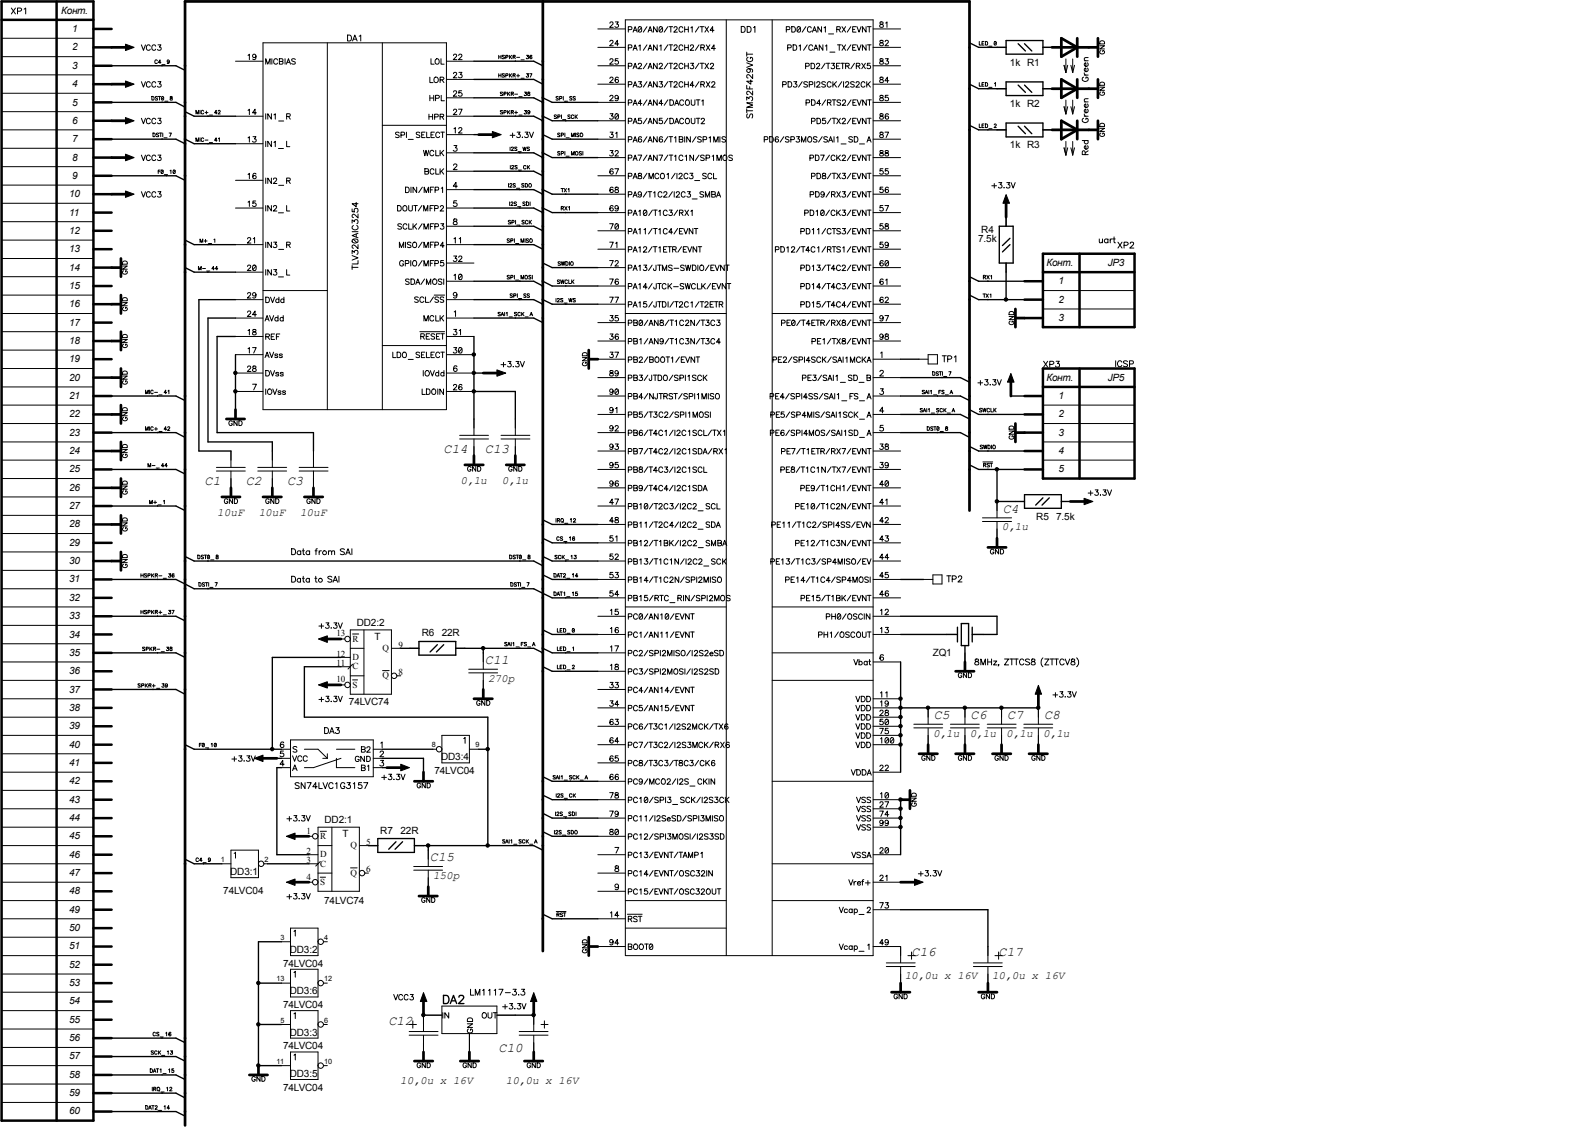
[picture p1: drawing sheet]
<svg xmlns="http://www.w3.org/2000/svg" width="297mm" height="210mm" viewBox="0 0 297 210" stroke-linecap="round" stroke-linejoin="round" font-family="sans-serif">
<defs><g id="words">
<g font-size="2.5">
<text x="82.6" y="84.4">C14</text>
<text x="90.3" y="84.4">C13</text>
<text x="38.1" y="90.4">C1</text>
<text x="45.8" y="90.4">C2</text>
<text x="53.5" y="90.4">C3</text>
<text x="186.7" y="95.5">C4</text>
<text x="90.3" y="123.7">C11</text>
<text x="173.9" y="133.9">C5</text>
<text x="180.8" y="133.9">C6</text>
<text x="187.6" y="133.9">C7</text>
<text x="194.4" y="133.9">C8</text>
<text x="80.1" y="160.4">C15</text>
<text x="169.8" y="178.1">C16</text>
<text x="186" y="178.1">C17</text>
<text x="72.3" y="190.9">C12</text>
<text x="92.8" y="196">C10</text>
</g>
<g font-size="2.1">
<text x="85.8" y="90.2">0,1u</text>
<text x="93.5" y="90.2">0,1u</text>
<text x="40.5" y="96.2">10uF</text>
<text x="48.2" y="96.2">10uF</text>
<text x="55.9" y="96.2">10uF</text>
<text x="186.6" y="98.7">0,1u</text>
<text x="90.9" y="126.9">270p</text>
<text x="173.8" y="137.2">0,1u</text>
<text x="180.6" y="137.2">0,1u</text>
<text x="187.4" y="137.2">0,1u</text>
<text x="194.3" y="137.2">0,1u</text>
<text x="80.6" y="163.7">150p</text>
<text x="168.5" y="182.3">10,0u x 16V</text>
<text x="184.7" y="182.3">10,0u x 16V</text>
<text x="74.5" y="201.9">10,0u x 16V</text>
<text x="94.2" y="201.9">10,0u x 16V</text>
</g>
<g font-size="1.9">
<text x="11.4" y="2.6">Конт.</text>
<text x="13.4" y="6">1</text>
<text x="13.4" y="9.4">2</text>
<text x="13.4" y="12.8">3</text>
<text x="13.4" y="16.2">4</text>
<text x="188.1" y="12.2">1k R1</text>
<text x="13.4" y="23">6</text>
<text x="13.4" y="19.7">5</text>
<text x="188.1" y="19.9">1k R2</text>
<text x="13.4" y="29.9">8</text>
<text x="13.4" y="26.5">7</text>
<text x="188.1" y="27.6">1k R3</text>
<text x="13.4" y="33.3">9</text>
<text x="12.9" y="40.1">11</text>
<text x="12.9" y="36.7">10</text>
<text x="12.9" y="43.6">12</text>
<text x="12.9" y="47">13</text>
<text x="182.2" y="45.1">7.5k</text>
<text x="182.8" y="43.4">R4</text>
<text x="12.9" y="53.8">15</text>
<text x="12.9" y="50.4">14</text>
<text x="194.9" y="49.5">Конт.</text>
<text x="197.1" y="53">1</text>
<text x="206.3" y="49.5">JP3</text>
<text x="12.9" y="57.2">16</text>
<text x="197.1" y="56.4">2</text>
<text x="197.1" y="59.8">3</text>
<text x="12.9" y="64.1">18</text>
<text x="12.9" y="60.6">17</text>
<text x="12.9" y="70.9">20</text>
<text x="12.9" y="67.5">19</text>
<text x="194.9" y="70.9">Конт.</text>
<text x="206.3" y="70.9">JP5</text>
<text x="12.9" y="74.3">21</text>
<text x="12.9" y="77.7">22</text>
<text x="197.1" y="77.7">2</text>
<text x="197.1" y="74.3">1</text>
<text x="12.9" y="81.2">23</text>
<text x="197.1" y="81.2">3</text>
<text x="12.9" y="84.6">24</text>
<text x="12.9" y="88">25</text>
<text x="197.1" y="88">5</text>
<text x="197.1" y="84.6">4</text>
<text x="12.9" y="94.8">27</text>
<text x="12.9" y="91.4">26</text>
<text x="12.9" y="101.7">29</text>
<text x="12.9" y="98.2">28</text>
<text x="193" y="96.8">R5</text>
<text x="196.7" y="96.8">7.5k</text>
<text x="12.9" y="105.1">30</text>
<text x="12.9" y="111.9">32</text>
<text x="12.9" y="108.5">31</text>
<text x="12.9" y="115.3">33</text>
<text x="12.9" y="118.8">34</text>
<text x="66.5" y="116.5">DD2:2</text>
<text x="69.8" y="119.2">T</text>
<text x="78.5" y="118.5">R6</text>
<text x="82.3" y="118.5">22R</text>
<text x="12.9" y="125.6">36</text>
<text x="12.9" y="122.1">35</text>
<text x="173.7" y="122.2">ZQ1</text>
<text x="12.9" y="129">37</text>
<text x="65" y="131.2">74LVC74</text>
<text x="12.9" y="135.8">39</text>
<text x="12.9" y="132.4">38</text>
<text x="12.9" y="142.7">41</text>
<text x="12.9" y="139.2">40</text>
<text x="82.2" y="141.6">DD3:4</text>
<text x="12.9" y="146.1">42</text>
<text x="12.9" y="149.5">43</text>
<text x="80.9" y="144.2">74LVC04</text>
<text x="12.9" y="152.9">44</text>
<text x="60.5" y="153.3">DD2:1</text>
<text x="63.8" y="155.9">T</text>
<text x="70.8" y="155.3">R7</text>
<text x="74.6" y="155.3">22R</text>
<text x="12.9" y="156.3">45</text>
<text x="12.9" y="159.7">46</text>
<text x="12.9" y="166.6">48</text>
<text x="12.9" y="163.2">47</text>
<text x="41.6" y="166.4">74LVC04</text>
<text x="42.9" y="163">DD3:1</text>
<text x="12.9" y="173.4">50</text>
<text x="12.9" y="170">49</text>
<text x="60.4" y="168.3">74LVC74</text>
<text x="12.9" y="176.8">51</text>
<text x="54" y="177.5">DD3:2</text>
<text x="12.9" y="183.7">53</text>
<text x="12.9" y="180.3">52</text>
<text x="52.7" y="180.1">74LVC04</text>
<text x="54" y="185.2">DD3:6</text>
<text x="12.9" y="187.1">54</text>
<text x="12.9" y="190.5">55</text>
<text x="52.7" y="187.8">74LVC04</text>
<text x="12.9" y="197.3">57</text>
<text x="12.9" y="193.9">56</text>
<text x="52.7" y="195.5">74LVC04</text>
<text x="54" y="192.9">DD3:3</text>
<text x="12.9" y="200.8">58</text>
<text x="52.7" y="203.1">74LVC04</text>
<text x="54" y="200.6">DD3:5</text>
<text x="12.9" y="207.6">60</text>
<text x="12.9" y="204.2">59</text>
</g>
<g font-size="1.7">
<text x="62.7" y="118.5">13</text>
<text x="65.7" y="119.5">R</text>
<text x="62.7" y="124.1">11</text>
<text x="62.7" y="122.3">12</text>
<text x="65.7" y="124.6">C</text>
<text x="65.7" y="123">D</text>
<text x="71.2" y="121.2">Q</text>
<text x="74.2" y="125.7">8</text>
<text x="74.2" y="120.6">9</text>
<text x="62.7" y="127.1">10</text>
<text x="65.7" y="128.1">S</text>
<text x="71.2" y="126.3">Q</text>
<text x="57.1" y="155.3">1</text>
<text x="57.1" y="160.8">3</text>
<text x="57.1" y="159.1">2</text>
<text x="59.6" y="161.4">C</text>
<text x="59.6" y="156.3">R</text>
<text x="59.6" y="159.7">D</text>
<text x="65.3" y="158">Q</text>
<text x="68.2" y="157.4">5</text>
<text x="57.1" y="163.8">4</text>
<text x="59.6" y="164.8">S</text>
<text x="65.3" y="163.1">Q</text>
<text x="68.2" y="162.5">6</text>
</g>
<g font-size="1.4">
<text x="80.4" y="139.2">8</text>
<text x="88.6" y="139.2">9</text>
<text x="41.1" y="160.5">1</text>
<text x="49.2" y="160.5">2</text>
<text x="52.2" y="175.1">3</text>
<text x="60.4" y="175.1">4</text>
<text x="51.5" y="182.8">13</text>
<text x="60.4" y="182.8">12</text>
<text x="52.2" y="190.5">5</text>
<text x="60.4" y="190.5">6</text>
<text x="51.5" y="198.1">11</text>
<text x="60.4" y="198.1">10</text>
</g>
</g></defs>
<g fill="none" stroke="#000" stroke-width=".19">
<path d="M.3 17.4h17.1M.3 13.9h17.1M.3 7.1h17.1M.3 10.6h17.1M2.1 1.5l.8 1.1M2.9 1.5l-.8 1.1M3.3 2.1h.4l.3-.2v-.2l-.1-.2h-.6v1.1M4.5 1.7l.3-.2v1.1M17.4 8.8h5.1M17.4 15.7h5.1M17.4 19.1h3.4M17.4 12.2h3.4"/>
<path d="M17.4 5.4h3.4M26.3 15.2l.4 1 .4-1M26.3 8.4l.4 1 .4-1M28 15.5a.41 .41 0 0 0-.6-.2 .41 .41 0 0 0-.1 .5 .38 .38 0 0 0 .3 .4 .38 .38 0 0 0 .4-.2M28 8.6a.41 .41 0 0 0-.6-.2 .41 .41 0 0 0-.1 .6 .38 .38 0 0 0 .3 .4 .38 .38 0 0 0 .4-.2M28.3 18a.36 .36 0 0 1 .4 .2 .36 .36 0 0 1-.2 .4h-.2zM29 15.5a.41 .41 0 0 0-.6-.2 .41 .41 0 0 0-.1 .5 .38 .38 0 0 0 .3 .4 .38 .38 0 0 0 .4-.2M29 8.6a.41 .41 0 0 0-.6-.2 .41 .41 0 0 0-.1 .6 .38 .38 0 0 0 .3 .4 .38 .38 0 0 0 .4-.2M29.3 11.3a.24 .24 0 0 0-.3-.2 .24 .24 0 0 0-.2 .3l.2 .4 .3-.1M29.3 18.1l-.1-.1-.3 .1 .1 .2 .3 .1v.2h-.4M29.4 15.2h.6l-.3 .4a.3 .3 0 0 1 .3 .3 .3 .3 0 0 1-.3 .3l-.4-.1M29.4 8.4h.6l-.3 .4a.3 .3 0 0 1 .3 .2 .3 .3 0 0 1-.3 .4l-.4-.2"/>
<path d="M29.5 18h.4M29.7 18v.6M30 11.6h-.5l.3-.5v.7M30.1 18h.2l.2 .1-.1 .5h-.3zM30.1 12h.6M30.2 12.2h.1M30.2 19v.1M30.5 18.1l-.4 .4M30.7 18.9h.6M31.5 11.4l-.1 .2h-.2a.21 .21 0 0 1 0-.3 .21 .21 0 0 1 .3 0l-.1 .5-.2-.1M31.7 18v.2l.4 .2-.1 .2h-.3a.3 .3 0 0 1 0-.3 .3 .3 0 0 1 .3-.1v-.2zM43.9 11.4h5.1"/>
<path d="M46.2 10.3l.2-.2v1M47.7 10.4a.32 .32 0 0 1-.5 .3 .32 .32 0 0 1-.1-.5 .32 .32 0 0 1 .5 .1l.1 .1a.45 .45 0 0 1-.4 .7l-.2-.1M49 8h34.1v68.3h-34.1zM49.5 12v-1.1l.4 1.1 .4-1.1v1.1M50.6 10.9v1.1M51.7 11.2a.41 .41 0 0 0-.6-.2 .41 .41 0 0 0-.1 .6 .38 .38 0 0 0 .3 .4 .38 .38 0 0 0 .4-.3M52 10.9l.6 .1 .1 .4h-.2l.2 .2-.1 .3-.6 .1zM52 11.4h.5M53.1 10.9v1.1M53.3 12l.4-1.1 .4 1.1M53.5 11.6h.5M55 11.1l-.3-.2-.3 .1v.4l.5 .1 .1 .3-.3 .2-.4-.2"/>
<path d="M61 8v68.3M64.7 6.5h.4a.61 .61 0 0 1 .4 .6 .61 .61 0 0 1-.4 .5h-.4zM65.7 7.6l.4-1.1 .4 1.1M65.8 7.3h.5M66.9 6.7l.3-.2v1.1M71.2 8v68.3M80.1 14.4v1h.5M80.1 17.8v1M80.1 18.3h.7M80.3 10.9v1.1h.6M80.8 17.8v1M81.1 18.3h.6l.1-.3-.2-.2h-.5v1"/>
<path d="M82 14.9h.4l.3-.3-.3-.2h-.4v1M82.1 10.9v1.1h.6M82.2 17.8v1h.6M82.3 14.9l.4 .5M83.1 18.2h5.2M83.1 11.4h5.2M83.1 14.8h5.2M84.5 17.2a.29 .29 0 0 1 .3-.3 .29 .29 0 0 1 .2 .4l-.6 .6h.7M84.5 10.3a.29 .29 0 0 1 .3-.2 .29 .29 0 0 1 .2 .4l-.6 .6h.7M84.5 13.7a.29 .29 0 0 1 .3-.2 .29 .29 0 0 1 .2 .4l-.6 .6h.7M85.4 10.3a.29 .29 0 0 1 .4-.2 .29 .29 0 0 1 .2 .4l-.6 .6h.7M85.5 13.5h.5l-.3 .4a.3 .3 0 0 1 .4 .3 .3 .3 0 0 1-.3 .3l-.4-.2"/>
<path d="M86 16.9h-.5l-.1 .5a.36 .36 0 0 1 .6-.1 .36 .36 0 0 1-.1 .6 .36 .36 0 0 1-.5-.1M92.9 10.3v.6M92.9 13.7v.7M92.9 14h.4M92.9 10.6h.4M93.3 10.3v.6M93.3 13.7v.7M93.6 17.2h-.4v.2l.4 .1v.2h-.4M93.9 17.5h.3v-.3h-.3v.6M93.9 13.8h-.4l.1 .2 .3 .1v.3l-.4-.1M93.9 10.4h-.4l.1 .2 .3 .1v.2h-.4M94.2 14.1l.4-.1v-.3h-.4v.7"/>
<path d="M94.2 10.6h.4v-.3h-.4v.6M94.5 17.2v.6M94.7 17.4l.3 .4M94.9 10.3v.6M94.9 13.7v.7M95 17.2l-.5 .4M95 14l.3 .4M95 10.6l.3 .3M95.2 17.5l.4-.1v-.2h-.4v.6M95.3 13.7l-.4 .5M95.3 10.3l-.4 .4M95.4 17.5l.2 .3"/>
<path d="M95.5 14h.4v-.3h-.4v.7M95.5 10.6h.4v-.3h-.4v.6M95.8 14l.2 .4M95.8 10.6l.2 .3M95.8 17.5h.6M96 11.3v.1M96 14.7v.1M96 18.1v.1M96.2 14.1h.6M96.2 10.7h.6M96.5 13.8v.6M96.6 18h.6"/>
<path d="M97 14.6h.6M97 11.1h.6M97.7 17.2h.3l-.2 .2 .2 .1v.2l-.3 .1-.1-.1M98 13.7h.4l-.2 .3h.2v.3l-.4 .1v-.2M98 10.3h.4l-.2 .3h.2v.3h-.4v-.1M98.3 17.2v.2l.4 .1-.1 .3h-.3a.3 .3 0 0 1 0-.3 .3 .3 0 0 1 .3-.1v-.2zM98.6 13.7h.5l-.3 .7M99.1 10.4l-.3-.1-.1 .1v.5h.3v-.3h-.2l-.1 .1M104 18.1l-.2-.1-.3 .1 .1 .2 .4 .1-.1 .2h-.4M104.2 18.3h.4v-.3h-.4v.6M104.9 18v.6M105.1 18.9h.6"/>
<path d="M105.4 19v.1M106.5 18.1l-.1-.1h-.3v.3l.4 .1v.2h-.4M107.1 18.1l-.1-.1-.3 .1 .1 .2 .3 .1v.2h-.4M111.3 8.8h5.2M111.3 15.7h5.2M111.3 19.1h5.2M111.3 12.2h5.2M111.3 5.4h5.2M113.6 18a.29 .29 0 0 1 .4-.2 .29 .29 0 0 1 .1 .4l-.6 .6h.7M113.6 7.8a.29 .29 0 0 1 .4-.3 .29 .29 0 0 1 .1 .4l-.6 .6h.7M113.6 11.2a.29 .29 0 0 1 .4-.3 .29 .29 0 0 1 .1 .5l-.6 .6h.7M113.6 14.6a.29 .29 0 0 1 .4-.2 .29 .29 0 0 1 .1 .4l-.6 .6h.7"/>
<path d="M113.6 4.3a.29 .29 0 0 1 .4-.2 .29 .29 0 0 1 .1 .4l-.6 .6h.7M114.6 4.1h.5l-.2 .4a.3 .3 0 0 1 .3 .3 .3 .3 0 0 1-.3 .3l-.4-.2M115.1 10.9h-.5v.5a.36 .36 0 0 1 .5 0 .36 .36 0 0 1-.1 .5 .36 .36 0 0 1-.5-.1M115.1 18.1a.32 .32 0 0 1-.4 .3 .32 .32 0 0 1-.1-.5 .32 .32 0 0 1 .5 0v.2a.45 .45 0 0 1-.3 .7l-.2-.2M115.1 14.5v-.1a.5 .5 0 0 0-.6 .4 .5 .5 0 0 0 .4 .6 .3 .3 0 0 0 .3-.4 .3 .3 0 0 0-.5-.2l-.1 .2M115.2 8.2h-.7l.5-.7v1M116.5 3.7h46.1v174.3h-46.1zM117 19.1h.6v-.5h-.6v1M117 8.9h.6v-.5h-.6v1M117 12.3h.6v-.5h-.6v1M117 15.8l.6-.1v-.4l-.6-.1v1M117 5.5h.6v-.5h-.6v1"/>
<path d="M117.9 19.6l.4-1 .4 1M117.9 9.4l.4-1 .4 1M117.9 12.8l.4-1 .4 1M117.9 16.2l.4-1 .4 1M117.9 6l.4-1 .4 1M118 9h.5M118 5.6h.5M118 19.3h.5M118 12.5h.5M118 15.9h.5M118.9 12a.29 .29 0 0 1 .4-.2 .29 .29 0 0 1 .1 .4l-.6 .6h.7M118.9 15.2h.6l-.3 .4a.3 .3 0 0 1 .3 .3 .3 .3 0 0 1-.3 .3l-.4-.1"/>
<path d="M119 8.6l.2-.2v1M119 5a.5 .5 0 0 1 .6 .4 .5 .5 0 0 1-.4 .6l-.3-.2zM119.5 5.2l-.6 .6M119.5 19.3h-.7l.5-.7v1M120.5 18.6l-.7 1M120.5 8.4l-.7 1M120.5 11.8l-.7 1M120.5 15.2l-.7 1M120.5 5l-.7 1M120.7 19.6l.4-1 .4 1M120.7 9.4l.4-1 .4 1M120.7 12.8l.4-1 .4 1"/>
<path d="M120.7 16.2l.4-1 .4 1M120.7 6l.4-1 .4 1M120.8 9h.5M120.8 5.6h.5M120.8 19.3h.5M120.8 12.5h.5M120.8 15.9h.5M122.4 18.6v1l-.7-1v1M122.4 8.4v1l-.7-1v1M122.4 11.8v1l-.7-1v1M122.4 15.2v1l-.7-1v1M122.4 5v1l-.7-1v1"/>
<path d="M122.8 12a.29 .29 0 0 1 .3-.2 .29 .29 0 0 1 .2 .4l-.6 .6h.7M122.8 15.2h.6l-.3 .4a.3 .3 0 0 1 .3 .3 .3 .3 0 0 1-.3 .3l-.4-.1M122.9 8.6l.2-.2v1M122.9 5a.5 .5 0 0 1 .6 .4 .5 .5 0 0 1-.4 .6l-.3-.2zM123.4 5.2l-.6 .6M123.4 19.3h-.7l.5-.7v1M124.4 18.6l-.7 1M124.4 8.4l-.7 1M124.4 11.8l-.7 1M124.4 15.2l-.7 1M124.4 5l-.7 1M124.6 11.8h.7"/>
<path d="M124.6 8.4h.7M124.6 5h.7M124.6 15.2h.7M124.8 18.6h.3a.55 .55 0 0 1 .3 .5 .55 .55 0 0 1-.3 .5h-.3zM124.9 5v1M124.9 8.4v1M124.9 11.8v1M124.9 15.2v1M125.5 8.6a.29 .29 0 0 1 .4-.2 .29 .29 0 0 1 .2 .4l-.6 .6h.7M125.5 12a.29 .29 0 0 1 .4-.2 .29 .29 0 0 1 .2 .4l-.6 .6h.7M125.5 15.5a.29 .29 0 0 1 .4-.3 .29 .29 0 0 1 .2 .4l-.6 .6h.7M125.5 5.2a.29 .29 0 0 1 .4-.2 .29 .29 0 0 1 .2 .4l-.6 .6h.7"/>
<path d="M125.6 19.6l.4-1 .4 1M125.8 19.3h.5M127.2 8.6a.41 .41 0 0 0-.6-.2 .41 .41 0 0 0-.2 .6 .38 .38 0 0 0 .3 .4 .38 .38 0 0 0 .5-.2M127.2 12a.41 .41 0 0 0-.6-.2 .41 .41 0 0 0-.2 .6 .38 .38 0 0 0 .3 .4 .38 .38 0 0 0 .5-.2M127.2 15.5a.41 .41 0 0 0-.6-.2 .41 .41 0 0 0-.2 .5 .38 .38 0 0 0 .3 .4 .38 .38 0 0 0 .5-.2M127.2 5.2a.41 .41 0 0 0-.6-.2 .41 .41 0 0 0-.2 .6 .38 .38 0 0 0 .3 .4 .38 .38 0 0 0 .5-.2M127.3 18.9a.41 .41 0 0 0-.6-.3 .41 .41 0 0 0-.1 .6 .38 .38 0 0 0 .3 .4 .38 .38 0 0 0 .4-.2M127.5 15.7h.7M127.5 12.3h.7M127.5 8.9h.7M127.5 5.5h.7M127.5 5v1"/>
<path d="M127.5 8.4v1M127.5 11.8v1M127.5 15.2v1M128.2 5v1M128.2 8.4v1M128.2 11.8v1M128.2 15.2v1M128.6 8.6a.29 .29 0 0 1 .3-.2 .29 .29 0 0 1 .2 .4l-.6 .6h.7M128.6 11.8h.6l-.3 .4a.3 .3 0 0 1 .3 .3 .3 .3 0 0 1-.3 .3l-.4-.2M128.7 5.2l.2-.2v1M128.7 18.6v.8l.3 .2 .4-.1v-.9M129.2 15.9h-.7l.5-.7v1"/>
<path d="M129.7 18.6h.6M130 18.6v1M130.2 8.4l-.7 1M130.2 11.8l-.7 1M130.2 15.2l-.7 1M130.2 5l-.7 1M130.4 11.8h.7M130.4 5h.7M130.5 8.9l.6-.1v-.4h-.6v1M130.5 15.7h.6v-.4l-.6-.1v1M130.7 18.8l.2-.2v1M130.7 5v1"/>
<path d="M130.7 11.8v1M130.9 8.9l.3 .5M130.9 15.7l.3 .5M131.3 11.8l.7 1M131.3 5l.7 1M131.5 8.4l.7 1M131.5 15.2l.7 1M132 11.8l-.7 1M132 5l-.7 1M132.2 8.4l-.7 1M132.2 15.2l-.7 1M132.3 12a.29 .29 0 0 1 .4-.2 .29 .29 0 0 1 .1 .4l-.6 .6h.7"/>
<path d="M132.5 15.5a.29 .29 0 0 1 .4-.3 .29 .29 0 0 1 .2 .4l-.6 .6h.7M133 5.6h-.8l.5-.6v1M133.2 9h-.7l.5-.6v1M135.3 3.7v174.3M138 4.9a.57 .57 0 0 1 .8 .6 .57 .57 0 0 1-.8 .5zM139.1 18.6v-.6l.4 .4a.38 .38 0 0 1 .3-.4 .38 .38 0 0 1 .5 .3 .38 .38 0 0 1-.3 .5M139.1 15.9v.7h1.1M139.1 11.7l1.1 .4-1.1 .4M139.1 9.7v.8M139.1 10.1h1.1M139.1 4.9a.57 .57 0 0 1 .8 .6 .57 .57 0 0 1-.8 .5zM139.3 10.7a.45 .45 0 0 0-.2 .6 .45 .45 0 0 0 .6 .2 .4 .4 0 0 0 .5-.4 .4 .4 0 0 0-.5-.4v.2"/>
<path d="M139.4 12.8a.36 .36 0 0 1 .3 .5 .36 .36 0 0 1-.5 .1 .36 .36 0 0 1 0-.6h.2a.5 .5 0 0 1 .8 .4l-.2 .2M139.6 16.1v.5M139.8 14.9v.8l-.7-.6h1.1M140.2 19.1h-1.1l1.1 .5-1.1 .4h1.1M140.2 16.9v.8l-.5-.5-.4-.2-.2 .2v.2l.2 .2M140.2 13.9v.7l-.5-.5-.4-.2-.2 .2v.2l.2 .2M140.3 5.1l.3-.2v1.1M143.8 3.7v174.3M145.8 15.8l.5-.1v-.4l-.5-.1v1M146.4 5.5h.6v-.5h-.6v1M146.7 8.9h.6v-.5h-.6v1M146.8 15.2h.3a.55 .55 0 0 1 .4 .5 .55 .55 0 0 1-.4 .5h-.3z"/>
<path d="M147.4 5h.4a.55 .55 0 0 1 .3 .5 .55 .55 0 0 1-.3 .5h-.4zM147.7 8.4h.3a.55 .55 0 0 1 .4 .5 .55 .55 0 0 1-.4 .5h-.3zM147.8 15.2h.6l-.3 .4a.3 .3 0 0 1 .3 .3 .3 .3 0 0 1-.3 .3l-.4-.1M148.5 5a.5 .5 0 0 1 .7 .4 .5 .5 0 0 1-.4 .6l-.3-.2zM148.8 8.6l.3-.2v1M149.1 5.2l-.6 .6M149.4 15.2l-.7 1M150 12.3h.6v-.5h-.6v1M150.1 5l-.7 1M150.1 19.1h.6v-.5h-.6v1M150.3 8.4l-.7 1M150.4 15.4l-.3-.2-.3 .1v.3l.5 .2 .1 .3-.3 .1-.4-.1"/>
<path d="M150.7 15.8l.6-.1v-.4l-.6-.1v1M151 11.8h.4a.55 .55 0 0 1 .3 .5 .55 .55 0 0 1-.3 .5h-.4zM151.1 5.2a.41 .41 0 0 0-.6-.2 .41 .41 0 0 0-.1 .6 .38 .38 0 0 0 .3 .4 .38 .38 0 0 0 .4-.2M151.1 18.6h.4a.54 .54 0 0 1 .3 .5 .54 .54 0 0 1-.3 .5h-.4zM151.3 6l.4-1 .4 1M151.3 8.6a.41 .41 0 0 0-.5-.2 .41 .41 0 0 0-.2 .6 .38 .38 0 0 0 .3 .4 .38 .38 0 0 0 .4-.2M151.4 5.6h.5M151.6 9.4l.3-1 .4 1M151.7 9h.5M151.7 15.2v1M152.1 12a.29 .29 0 0 1 .3-.2 .29 .29 0 0 1 .2 .4l-.6 .6h.7M152.1 15.5a.29 .29 0 0 1 .4-.3 .29 .29 0 0 1 .2 .4l-.6 .6h.6"/>
<path d="M152.8 19.3h-.7l.5-.7v1M153 5v1l-.7-1v1M153.2 8.4v1l-.6-1v1M153.5 5.2l.2-.2v1M153.7 11.8l-.7 1M153.7 8.6l.3-.2v1M153.7 15.4l-.2-.2-.4 .1v.3l.5 .2 .1 .3-.2 .1-.5-.1M153.8 18.6l-.7 1M153.9 11.8h.7M154.1 19.1h.6v-.5h-.6v1M154.2 11.8v1M154.3 6.3h.9"/>
<path d="M154.4 19.1l.4 .5M154.6 9.7h.9M154.8 15.5a.41 .41 0 0 0-.6-.2 .41 .41 0 0 0-.1 .5 .38 .38 0 0 0 .2 .4 .38 .38 0 0 0 .5-.2M154.9 11.8h.5l-.3 .4a.3 .3 0 0 1 .4 .3 .3 .3 0 0 1-.3 .3l-.4-.2M155 18.6h.7M155.1 15.2v1M155.3 18.6v1M155.4 15.7l.4 .5M155.8 12.3h.4M155.8 15.2l-.7 .7M155.8 5.5l.6-.1v-.4h-.6v1M156 8.4h.6"/>
<path d="M156.2 5.5l.3 .5M156.3 8.4v1M156.4 11.8h-.6v1h.6M156.5 18.8l-.2-.2h-.3l-.1 .3 .6 .3v.3l-.2 .1-.4-.1M156.6 11.8h.7M156.8 15.2l-.7 1M156.8 8.4l.7 1M156.8 5l.7 1M156.9 18.9a.3 .3 0 0 1 .3-.3 .3 .3 0 0 1 .3 .3l-.7 .7h.7M156.9 11.8v1M157.1 15.2v1M157.5 12.3l.6-.1v-.4h-.6v1"/>
<path d="M157.5 15.5a.29 .29 0 0 1 .4-.3 .29 .29 0 0 1 .1 .4l-.6 .6h.7M157.5 8.4l-.7 1M157.5 5l-.7 1M157.8 12.3l.4 .5M158.5 8.4l-.7 1M158.5 5l-.7 1M158.5 18.6l-.7 1M158.8 8.9h.4M158.8 5.5h.4M158.8 19.1h.4M159.1 15.4l-.3-.2-.3 .1v.3l.5 .2 .1 .3-.3 .1-.4-.1M159.1 11.8l-.6 1"/>
<path d="M159.4 8.4h-.6v1h.6M159.4 5h-.6v1h.6M159.4 15.5a.29 .29 0 0 1 .4-.3 .29 .29 0 0 1 .2 .4l-.6 .6h.7M159.5 18.6h-.7v1h.7M159.5 12.3l.6-.1v-.4h-.6v1M159.6 8.4l.4 1 .4-1M159.6 5l.4 1 .4-1M159.6 18.6l.4 1 .4-1M159.8 12.3l.3 .5M160.5 11.8l.7 1M161.1 15.5a.41 .41 0 0 0-.6-.2 .41 .41 0 0 0-.1 .5 .38 .38 0 0 0 .2 .4 .38 .38 0 0 0 .5-.2M161.2 11.8l-.7 1"/>
<path d="M161.3 8.4v1l-.7-1v1M161.3 5v1l-.7-1v1M161.3 18.6v1l-.6-1v1M161.4 15.2v1M161.5 8.4h.7M161.5 5h.7M161.6 18.6h.7M161.7 15.7l.4 .5M161.9 5v1M161.9 8.4v1M161.9 18.6v1M162.1 11.8h-.6v.4a.36 .36 0 0 1 .5 0 .36 .36 0 0 1 0 .6 .36 .36 0 0 1-.5-.2"/>
<path d="M162.1 15.2l-.7 .7M162.6 8.8h5.1M162.6 15.7h5.1M162.6 19.1h5.1M162.6 12.2h5.1M162.6 5.4h5.1M163.9 17.8v.3l.6 .3a.32 .32 0 0 1-.4 .4 .32 .32 0 0 1-.1-.5l.4-.2 .1-.2-.2-.1zM163.9 11v.3l.6 .3a.32 .32 0 0 1-.4 .4 .32 .32 0 0 1-.1-.6l.4-.1 .1-.2-.2-.2zM163.9 7.5v.3l.6 .4a.32 .32 0 0 1-.4 .3 .32 .32 0 0 1-.1-.5l.3-.1 .2-.2-.2-.2zM163.9 4.1v.3l.6 .4a.32 .32 0 0 1-.4 .3 .32 .32 0 0 1-.1-.5l.4-.2 .1-.2-.2-.1zM163.9 14.4v.3l.6 .3a.32 .32 0 0 1-.4 .4 .32 .32 0 0 1-.1-.5l.3-.1 .2-.3-.2-.1zM164.8 7.8a.29 .29 0 0 1 .4-.3 .29 .29 0 0 1 .2 .4l-.6 .6h.7"/>
<path d="M164.9 10.9h.5l-.3 .5a.3 .3 0 0 1 .4 .2 .3 .3 0 0 1-.3 .4l-.4-.2M164.9 4.3l.3-.2v1M165.4 17.8h-.5l-.1 .4a.36 .36 0 0 1 .6 0 .36 .36 0 0 1-.1 .5 .36 .36 0 0 1-.5-.1M165.5 15h-.7l.5-.6v1M182.4 15.4v.7h.4M182.4 7.7v.7h.4M182.9 15.7h.2M182.9 8.1h.2M183.3 15.4h-.4v.7h.4M183.3 7.7h-.4v.7h.4M183.5 15.4a.36 .36 0 0 1 .4 .2 .36 .36 0 0 1-.2 .5h-.2zM183.5 7.7a.36 .36 0 0 1 .4 .3 .36 .36 0 0 1-.2 .4h-.2z"/>
<path d="M184 8.7v.1M184 16.4v.1M184.1 16.3h.6M184.1 8.6h.6M185.2 15.6l.2-.2v.7M185.2 7.8l.2-.1 .1 .2v.5h-.3zM185.5 7.9l-.3 .4M185.7 16.5h1.7M185.7 8.8h1.7M194.2 16.5h3.5M194.2 8.8h3.5M198.2 19.9l.3 1.3"/>
<path d="M198.2 12.2l.3 1.3M198.5 11v2.5M198.5 18.6v2.6M198.8 19.9l-.3 1.3M198.8 12.2l-.3 1.3M199.4 19.9l.4 1.3M199.4 12.2l.4 1.3M199.8 11v2.5M199.8 18.6v2.6M200.1 19.9l-.3 1.3M200.1 12.2l-.3 1.3M201 16.5h3.5"/>
<path d="M201 8.8h3.5M201.8 14.4a.45 .45 0 0 0-.2 .6 .45 .45 0 0 0 .6 .2 .4 .4 0 0 0 .5-.4 .4 .4 0 0 0-.5-.4v.2M201.9 13.6l.1 .3 .2 .1M201.9 19h.7M201.9 14h.7M201.9 11.3h.7M202.5 19.4a.37 .37 0 0 1 .2 .5 .37 .37 0 0 1-.6 0 .37 .37 0 0 1 .1-.5v.6M202.5 12.7a.37 .37 0 0 1 .2 .5 .37 .37 0 0 1-.6 0 .37 .37 0 0 1 .1-.5v.6M202.5 11.7a.37 .37 0 0 1 .2 .6 .37 .37 0 0 1-.6 0 .37 .37 0 0 1 .1-.6v.7M202.6 18.4l-.6 .1-.1 .2 .2 .3M202.6 10.7l-.6 .1-.1 .3 .2 .2M204.8 16.2h.9l-.9 .6h.9"/>
<path d="M204.8 8.5h.9l-.9 .6h.9M204.9 7.8a.5 .5 0 0 1 .8 .1v.3h-.9zM204.9 15.4h.7l.1 .5h-.9zM205 17.1a.33 .33 0 0 0-.2 .4 .33 .33 0 0 0 .3 .3h.3a.32 .32 0 0 0 .3-.4 .32 .32 0 0 0-.3-.3v.2M205 9.4a.33 .33 0 0 0-.2 .4 .33 .33 0 0 0 .3 .2h.3a.32 .32 0 0 0 .3-.3 .32 .32 0 0 0-.3-.3v.2M.3 24.2h17.1M.3 37.9h17.1M.3 34.5h17.1M.3 27.6h17.1M.3 31h17.1M.3 20.8h17.1M17.4 36.2h5.1"/>
<path d="M17.4 22.5h5.1M17.4 29.4h5.1M17.4 39.6h3.4M17.4 32.7h3.4M17.4 25.9h3.4M26.3 35.7l.4 1 .4-1M26.3 22l.4 1 .4-1M26.3 28.9l.4 1 .4-1M28 36a.41 .41 0 0 0-.6-.3 .41 .41 0 0 0-.1 .6 .38 .38 0 0 0 .3 .4 .38 .38 0 0 0 .4-.2M28 22.3a.41 .41 0 0 0-.6-.2 .41 .41 0 0 0-.1 .6 .38 .38 0 0 0 .3 .3 .38 .38 0 0 0 .4-.2M28 29.1a.41 .41 0 0 0-.6-.2 .41 .41 0 0 0-.1 .6 .38 .38 0 0 0 .3 .4 .38 .38 0 0 0 .4-.2M28.5 24.8a.36 .36 0 0 1 .4 .2 .36 .36 0 0 1-.2 .5h-.2z"/>
<path d="M29 36a.41 .41 0 0 0-.6-.3 .41 .41 0 0 0-.1 .6 .38 .38 0 0 0 .3 .4 .38 .38 0 0 0 .4-.2M29 22.3a.41 .41 0 0 0-.6-.2 .41 .41 0 0 0-.1 .6 .38 .38 0 0 0 .3 .3 .38 .38 0 0 0 .4-.2M29 29.1a.41 .41 0 0 0-.6-.2 .41 .41 0 0 0-.1 .6 .38 .38 0 0 0 .3 .4 .38 .38 0 0 0 .4-.2M29.4 35.7h.6l-.3 .4a.3 .3 0 0 1 .3 .3 .3 .3 0 0 1-.3 .3l-.4-.2M29.4 22h.6l-.3 .5a.3 .3 0 0 1 .3 .2 .3 .3 0 0 1-.3 .3l-.4-.1M29.4 28.9h.6l-.3 .4a.3 .3 0 0 1 .3 .3 .3 .3 0 0 1-.3 .3l-.4-.2M29.5 32h.2M29.5 24.9l-.1-.1-.3 .1 .1 .2 .3 .1v.3l-.4-.1M29.7 24.8h.4M29.8 31.7h-.3v.6M29.9 24.8v.7M30.1 31.7l.3 .1-.1 .5h-.2z"/>
<path d="M30.2 25.8v.1M30.3 24.8v.7M30.4 31.8l-.4 .4M30.5 25.7h.6M30.6 32.5h.6M31 32.7h.1M31.5 24.8h.4l-.3 .7M31.7 31.8l.1-.1v.6M32.3 31.7l.3 .1v.5h-.3zM32.6 31.8l-.3 .4M36.5 26.3v-.6l.2 .6 .3-.6v.6M36.5 21.2v-.7l.2 .7 .3-.7v.7"/>
<path d="M37.3 20.5v.7M37.3 25.7v.6M37.9 25.8a.24 .24 0 0 0-.3-.1 .24 .24 0 0 0-.1 .3l.1 .3 .3-.1M37.9 20.7a.24 .24 0 0 0-.3-.2 .24 .24 0 0 0-.1 .3l.1 .4 .3-.1M38.2 26.1h.5M38.2 21h.5M38.4 20.7v.5M38.7 21.6h.1M38.7 26.7v.1M39 26.6h.6M39 21.4h.6M40.4 26.1h-.4l.3-.4v.6"/>
<path d="M40.4 21h-.4l.3-.5v.7M40.6 20.7l.3-.2 .1 .3-.4 .4h.4M40.7 25.8l.2-.1v.6M43.9 21.6h5.1M43.9 38.7h5.1M43.9 33.6h5.1M43.9 26.8h5.1M46.2 37.6l.2-.2v1.1M46.2 32.5l.2-.2v1M46.2 25.7l.2-.2v1M46.2 20.5l.2-.2v1.1M47.1 25.5h.6l-.3 .4a.3 .3 0 0 1 .3 .3 .3 .3 0 0 1-.3 .3l-.4-.2"/>
<path d="M47.6 37.4h-.5v.5a.36 .36 0 0 1 .5 0 .36 .36 0 0 1 0 .5 .36 .36 0 0 1-.6-.1M47.7 32.4l-.1-.1a.5 .5 0 0 0-.6 .4 .5 .5 0 0 0 .4 .6 .3 .3 0 0 0 .3-.4 .3 .3 0 0 0-.5-.2l-.1 .2M47.8 21h-.8l.5-.7v1.1M49.5 21.2v1M49.5 26.3v1M49.5 33.2v1M49.5 38.3v1M50.5 38.3v1l-.6-1v1M50.5 33.2v1l-.6-1v1M50.5 26.3v1l-.6-1v1M50.5 21.2v1l-.6-1v1M50.9 38.5a.3 .3 0 0 1 .3-.2 .3 .3 0 0 1 .3 .3l-.6 .7h.7"/>
<path d="M50.9 33.4a.3 .3 0 0 1 .3-.3 .3 .3 0 0 1 .3 .4l-.6 .7h.7M51 26.5l.3-.2v1M51 21.4l.3-.2v1M51.9 39.6h.9M51.9 27.7h.9M51.9 22.5h.9M51.9 34.5h.9M53.4 38.3v1h.6M53.4 33.7l.6-.1v-.4h-.6v1M53.4 26.3v1h.6M53.4 21.7l.6-.1v-.3l-.6-.1v1M53.7 33.7l.4 .5"/>
<path d="M53.7 21.7l.4 .5M65.6 38.9v.5l.4 .1a.4 .4 0 0 1 .1-.6 .4 .4 0 0 1 .6 .1 .4 .4 0 0 1-.2 .6M66.3 37.7v.8l-.7-.6h1.1M66.7 39.8v.8l-.8-.7-.3 .2v.3l.2 .1M71.2 23.3h11.9M74 38.3h.4a.55 .55 0 0 1 .3 .5 .55 .55 0 0 1-.3 .5h-.4zM74.3 24.8l-.2-.2-.4 .1v.3l.6 .2v.3l-.2 .1-.4-.1M74.7 25.2l.6-.1v-.4l-.6-.1v1M75.5 34.9h.4a.54 .54 0 0 1 .3 .5 .54 .54 0 0 1-.3 .5h-.4zM75.7 24.6v1M76 26h1M76.1 38.3v.7l.3 .3 .4-.1v-.9"/>
<path d="M76.5 34.9v1M77 38.3h.7M77.4 38.3v1M77.6 34.9v1l-.7-1v1M78.2 24.8l-.3-.2-.3 .1v.3l.5 .2 .1 .3-.3 .1-.4-.1M78.5 25.1h.4M78.6 38.3l-.7 1M78.7 34.9l-.7 1M78.9 28l.2 1 .2-1 .3 1 .2-1M78.9 39.3v-1l.4 1 .4-1v1M79 35.9v-1l.4 1 .4-1v1M79.1 31.4l.6 .1 .1 .3-.3 .1 .3 .2-.1 .3h-.6z"/>
<path d="M79.1 31.9h.4M79.2 24.6h-.7v1h.7M79.5 24.6v1h.6M79.9 21.3v.9M79.9 21.7h.7M80.1 38.8h.4M80.1 35.4h.4M80.3 25.1h.3M80.6 21.3v.9M80.7 38.3h-.6v1M80.8 28.3a.37 .37 0 0 0-.4-.3 .37 .37 0 0 0-.3 .4v.2a.38 .38 0 0 0 .2 .4 .38 .38 0 0 0 .5-.2M80.8 34.9h-.7v1"/>
<path d="M80.8 31.7a.41 .41 0 0 0-.6-.2 .41 .41 0 0 0-.1 .6 .38 .38 0 0 0 .3 .3 .38 .38 0 0 0 .4-.2M80.9 24.6h-.6v1h.6M80.9 38.8h.6l.1-.4-.7-.1v1M80.9 21.8l.6-.1 .1-.3-.7-.1v.9M81 35.4h.6v-.5h-.6v1M81.2 28v1h.5M81.2 31.4v1h.5M81.9 24.9a.41 .41 0 0 0-.6-.2 .41 .41 0 0 0-.1 .5 .38 .38 0 0 0 .2 .4 .38 .38 0 0 0 .5-.2M82 21.7h.5l.1-.3-.6-.1v.9M82 28v1M82 31.4v1M82 38.5a.29 .29 0 0 1 .4-.2 .29 .29 0 0 1 .1 .4l-.5 .6h.6"/>
<path d="M82.1 24.6h.7M82.2 35.1l.2-.2v1M82.2 28.5l.4 .5M82.2 31.9l.4 .5M82.3 21.7l.3 .5M82.4 24.6v1M82.6 28l-.6 .7M82.6 31.4l-.6 .7M83.1 25.1h5.2M83.1 21.6h5.2M83.1 38.7h5.2M83.1 28.5h5.2"/>
<path d="M83.1 31.9h5.2M83.1 35.3h5.2M84.5 30.8l.2-.3 .3 .1v.4l-.6 .6h.7M84.5 20.6a.29 .29 0 0 1 .3-.3 .29 .29 0 0 1 .2 .5l-.6 .6h.7M84.5 27.1h.6l-.3 .4a.35 .35 0 0 1 .3 .5 .35 .35 0 0 1-.6 .1l-.1-.1M84.5 24l.3-.2v1M85 37.4h-.5v.5a.38 .38 0 0 1 .5-.1 .38 .38 0 0 1 0 .6 .38 .38 0 0 1-.6-.1M85.2 34.7h-.8l.5-.7v1M85.4 20.3h.7l-.5 1.1M85.4 24a.29 .29 0 0 1 .4-.2 .29 .29 0 0 1 .2 .4l-.6 .6h.7M89.2 25.1h1.6M93.6 20.7l-.4-.1v.2l.4 .2v.1h-.4"/>
<path d="M93.9 20.9h.3v-.3h-.3v.6M94.5 20.6v.6M94.7 20.8l.3 .4M94.7 34.2v.7M94.9 37.6v.7M95 34.3l.2-.1 .1 .2-.4 .5h.4M95 20.6l-.5 .4M95 27.4v.6M95 25.2h.9M95 30.8v.7M95.2 37.8l.2-.2 .1 .2-.4 .5h.4M95.2 20.9l.4-.1v-.2h-.4v.6"/>
<path d="M95.2 27.5l.1-.1h.2l.1 .2-.4 .4h.4M95.3 31v-.2h.3l.1 .2-.5 .5h.5M95.4 20.9l.2 .3M95.5 24.8v.8M95.8 21h.6M96 34.3l-.2-.1h-.2v.3l.4 .1v.2h-.5M96 21.6h.1M96.1 20.7v.5M96.2 37.7l-.1-.1h-.3v.3l.4 .1v.2h-.4M96.2 35.1h.6M96.3 27.5l-.4-.1v.3l.4 .1v.2h-.5M96.3 30.9h-.4v.2l.4 .1v.3l-.4-.1"/>
<path d="M96.3 24.6h.6l-.3 .4a.35 .35 0 0 1 .2 .5 .35 .35 0 0 1-.6 0M96.4 38.5h.6M96.5 28.3h.6M96.5 31.7h.6M96.6 21.4h.6M96.8 28.4v.1M96.8 31.8v.1M96.8 35.2v.1M96.8 38.7h.1M97.3 25.5h.1M97.4 27.4l.1 .6 .2-.6 .1 .6 .2-.6M97.6 34.3l-.1-.1-.3 .1v.2l.4 .1-.1 .3-.3-.1"/>
<path d="M97.7 20.6h.3l-.2 .2 .2 .1v.2l-.3 .1-.1-.1M97.8 37.7l-.1-.1h-.3v.3l.4 .1v.2h-.4M97.8 24.6h.5l-.3 .4a.35 .35 0 0 1 .3 .5 .35 .35 0 0 1-.6 0M97.8 34.2a.36 .36 0 0 1 .4 .2 .36 .36 0 0 1-.2 .5h-.2zM98 31l-.4-.2-.1 .3 .1 .4 .4-.2M98 37.6a.36 .36 0 0 1 .5 .2 .36 .36 0 0 1-.2 .5h-.3zM98.2 30.8v.7M98.3 31.1l.3 .4M98.5 34.3a.32 .32 0 0 1 .5 .1 .32 .32 0 0 1-.2 .5l-.3-.1zM98.6 27.5l-.4-.1v.3l.4 .1v.2h-.4M98.6 24.6l.4 1 .4-1M98.6 30.8l-.4 .5"/>
<path d="M98.7 20.8l-.1 .2h-.3v-.4l.3 .1 .1 .3-.1 .2-.3-.1M98.7 37.6v.7M103.6 21.5l-.1-.1h-.2v.3l.3 .1v.2h-.4M103.9 21.8l.4-.1v-.3h-.4v.7M104.3 24.9l-.2-.1-.3 .1 .1 .2 .4 .1-.1 .3-.4-.1M104.3 28.3l-.2-.1-.3 .1 .1 .2 .4 .1-.1 .3-.4-.1M104.5 35.1h.4M104.5 25.2l.4-.1v-.3h-.4v.7M104.5 38.8l.4-.1v-.2h-.4v.6M104.5 28.6l.4-.1v-.2l-.4-.1v.7M104.6 21.4v.7M104.7 35.1v.6"/>
<path d="M104.7 38.8l.2 .3M104.8 22.3h.6M105.1 35.1l.4 .6M105.2 38.5l.4 .6M105.2 24.8v.7M105.2 28.2v.7M105.4 22.4v.1M105.4 36.1v.1M105.4 39.5v.1M105.4 25.7h.6M105.4 29.1h.6M105.5 35.1l-.4 .6"/>
<path d="M105.6 38.5l-.4 .6M105.8 35.2l.2-.1v.6M105.9 38.6l.1-.1v.6M106.2 21.5l-.2-.1h-.2v.3l.4 .1v.2h-.5M106.2 25.8v.1M106.2 29.3v.1M106.4 25.5v-.7l.3 .7 .2-.7v.7M106.4 28.9v-.7l.3 .7 .2-.7v.7M106.8 21.6a.24 .24 0 0 0-.2-.2 .24 .24 0 0 0-.2 .3l.1 .4 .3-.2M107.1 21.4v.7M107.2 28.3a.32 .32 0 0 1 .5 .1 .32 .32 0 0 1-.2 .5l-.3-.1zM107.2 24.8v.7"/>
<path d="M107.2 21.7l.3 .4M107.5 21.4l-.4 .5M107.8 24.9l-.1-.1h-.3v.3l.4 .1v.2h-.4M108.1 24.9a.32 .32 0 0 1 .4 .1 .32 .32 0 0 1-.1 .5l-.3-.1zM108.3 28.3l-.1-.1-.3 .1v.2l.4 .1-.1 .3-.3-.1M108.5 28.2v.7M111.3 36.2h5.2M111.3 22.5h5.2M111.3 29.4h5.2M111.3 39.6h5.2M111.3 32.7h5.2M111.3 25.9h5.2"/>
<path d="M113.6 28h.6l-.3 .5a.3 .3 0 0 1 .3 .2 .3 .3 0 0 1-.3 .4l-.4-.2M113.6 24.6h.6l-.3 .4a.3 .3 0 0 1 .3 .3 .3 .3 0 0 1-.3 .3l-.4-.1M113.6 21.2h.6l-.3 .4a.3 .3 0 0 1 .3 .3 .3 .3 0 0 1-.3 .3l-.4-.2M114.2 38.5l-.1-.2a.5 .5 0 0 0-.6 .4 .5 .5 0 0 0 .4 .6 .3 .3 0 0 0 .3-.4 .3 .3 0 0 0-.5-.2l-.1 .3M114.2 31.6l-.1-.1a.5 .5 0 0 0-.6 .3 .5 .5 0 0 0 .4 .6 .3 .3 0 0 0 .3-.3 .3 .3 0 0 0-.5-.2l-.1 .2M114.2 35l-.1-.1a.5 .5 0 0 0-.6 .4 .5 .5 0 0 0 .4 .6 .3 .3 0 0 0 .3-.4 .3 .3 0 0 0-.5-.2l-.1 .2M114.5 31.4h.7l-.5 1M114.6 28.3a.29 .29 0 0 1 .3-.3 .29 .29 0 0 1 .2 .5l-.6 .6h.7M114.6 34.9v.3l.6 .3a.32 .32 0 0 1-.4 .4 .32 .32 0 0 1-.2-.5l.4-.1 .1-.3-.2-.1zM114.6 24.8l.3-.2v1M114.6 21.2a.5 .5 0 0 1 .6 .4 .5 .5 0 0 1-.3 .6l-.3-.2zM115.1 38.6a.32 .32 0 0 1-.4 .3 .32 .32 0 0 1-.1-.5 .32 .32 0 0 1 .5 .1v.1a.45 .45 0 0 1-.3 .7l-.2-.1"/>
<path d="M115.1 21.4l-.5 .6M117 39.7l.6-.1v-.4l-.6-.1v1M117 29.4h.6v-.5h-.6v1M117 26h.6v-.5h-.6v1M117 32.8h.6v-.5h-.6v1M117 36.3l.6-.1v-.5h-.6v1M117 22.6l.6-.1v-.4l-.6-.1v1M117.9 29.9l.4-1 .4 1M117.9 26.5l.4-1 .4 1M117.9 33.3l.4-1 .4 1M117.9 36.7l.4-1 .4 1M117.9 23l.4-1 .4 1"/>
<path d="M118 26.1h.5M118 39.8h.5M118 29.6h.5M118 32.9h.5M118 36.4h.5M118 22.7h.5M118.8 28.9h.7l-.5 1M118.9 32.3v.3l.6 .3a.32 .32 0 0 1-.4 .4 .32 .32 0 0 1-.1-.5l.4-.2 .1-.2-.2-.1zM119 39.3l.2-.2v1M119.4 22h-.5v.5a.36 .36 0 0 1 .5 0 .36 .36 0 0 1 0 .5 .36 .36 0 0 1-.6-.1M119.5 25.6l-.1-.1a.5 .5 0 0 0-.6 .4 .5 .5 0 0 0 .4 .6 .3 .3 0 0 0 .3-.4 .3 .3 0 0 0-.5-.2l-.1 .2M119.5 36a.32 .32 0 0 1-.5 .3 .32 .32 0 0 1-.1-.5 .32 .32 0 0 1 .5 .1l.1 .1a.45 .45 0 0 1-.4 .7l-.2-.1"/>
<path d="M119.9 39.2a.5 .5 0 0 1 .6 .3 .5 .5 0 0 1-.3 .6l-.4-.1zM120.4 39.3l-.6 .7M120.5 28.9l-.7 1M120.5 25.5l-.7 1M120.5 32.3l-.7 1M120.5 35.7l-.7 1M120.5 22l-.7 1M120.7 29.9l.4-1 .4 1M120.7 26.5l.4-1 .4 1M120.7 23l.4-1 .4 1M120.7 35.7h.7M120.8 26.1h.5"/>
<path d="M120.8 29.6h.5M120.8 22.7h.5M120.9 33.3v-1l.3 1 .5-1v1M121 35.7v1M121.5 39.1l-.7 1M121.7 35.9l.3-.2v1M121.7 39.1h.7M122 39.1v1M122.4 28.9v1l-.7-1v1M122.4 25.5v1l-.7-1v1M122.4 22v1l-.7-1v1M122.7 39.3l.2-.2v1"/>
<path d="M122.7 32.5a.41 .41 0 0 0-.6-.2 .41 .41 0 0 0-.1 .6 .38 .38 0 0 0 .3 .4 .38 .38 0 0 0 .4-.2M122.7 28.9h.7l-.5 1M123.3 36a.41 .41 0 0 0-.6-.3 .41 .41 0 0 0-.1 .6 .38 .38 0 0 0 .2 .4 .38 .38 0 0 0 .5-.2M123.3 22h-.5v.5a.36 .36 0 0 1 .5 0 .36 .36 0 0 1 0 .5 .36 .36 0 0 1-.6-.1M123.4 25.6l-.1-.1a.5 .5 0 0 0-.6 .4 .5 .5 0 0 0 .4 .6 .3 .3 0 0 0 .3-.4 .3 .3 0 0 0-.5-.2l-.1 .2M123.6 36a.29 .29 0 0 1 .4-.3 .29 .29 0 0 1 .2 .4l-.6 .6h.6M124.2 32.5l.3-.2v1M124.2 39.4a.41 .41 0 0 0-.5-.2 .41 .41 0 0 0-.2 .6 .38 .38 0 0 0 .3 .3 .38 .38 0 0 0 .4-.2M124.4 28.9l-.7 1M124.4 25.5l-.7 1M124.4 22l-.7 1M124.6 25.5h.7"/>
<path d="M124.6 39.1h.6l-.3 .5a.3 .3 0 0 1 .3 .2 .3 .3 0 0 1-.3 .3l-.4-.1M124.6 28.9h.7M124.8 22h.3a.55 .55 0 0 1 .3 .5 .55 .55 0 0 1-.3 .5h-.3zM124.9 25.5v1M125 28.9v1M125.2 35.7l-.7 1M125.6 35.7v1M125.6 29.1l.3-.2v1M125.6 25.7l.3-.2v1M125.6 23l.4-1 .4 1M125.7 32.3l-.6 1M125.8 22.7h.5"/>
<path d="M125.9 36a.29 .29 0 0 1 .4-.3 .29 .29 0 0 1 .2 .4l-.6 .6h.7M126.1 32.3v1M126.2 39.1l-.7 1M126.4 32.5a.29 .29 0 0 1 .4-.2 .29 .29 0 0 1 .2 .4l-.6 .6h.7M126.5 25.5h.6v.4l-.2 .1 .3 .1-.1 .3-.6 .1zM126.5 26h.4M126.5 39.6h.6v-.4l-.6-.1v1M126.9 39.6l.3 .5M127.2 29.1a.41 .41 0 0 0-.6-.2 .41 .41 0 0 0-.2 .6 .38 .38 0 0 0 .3 .4 .38 .38 0 0 0 .5-.2M127.3 22.3a.41 .41 0 0 0-.6-.2 .41 .41 0 0 0-.1 .6 .38 .38 0 0 0 .3 .3 .38 .38 0 0 0 .4-.2M127.5 25.5v1M127.6 39.1l.6 1"/>
<path d="M127.6 29.1l.2-.2v1M127.6 36a.41 .41 0 0 0-.6-.3 .41 .41 0 0 0-.1 .6 .38 .38 0 0 0 .3 .4 .38 .38 0 0 0 .4-.2M128 35.7h.6l-.3 .4a.3 .3 0 0 1 .3 .3 .3 .3 0 0 1-.3 .3l-.4-.2M128.1 32.5a.41 .41 0 0 0-.6-.2 .41 .41 0 0 0-.1 .6 .38 .38 0 0 0 .3 .4 .38 .38 0 0 0 .4-.2M128.2 39.1l-.6 1M128.5 32.3h.5l-.3 .4a.3 .3 0 0 1 .4 .3 .3 .3 0 0 1-.3 .3l-.4-.2M128.6 25.5v1l-.7-1v1M128.7 39.3l.2-.2v1M128.7 22v.8l.3 .2 .4-.1v-.9M128.9 37.1h.9M129.2 28.9v1l-.7-1v1M129.4 33.6h.9"/>
<path d="M129.6 25.5l-.7 1M129.7 22h.6M130 22v1M130.2 28.9l-.7 1M130.6 25.6l-.3-.1h-.3v.4l.5 .1 .1 .3-.3 .2-.4-.2M130.6 22.3a.29 .29 0 0 1 .4-.3 .29 .29 0 0 1 .1 .5l-.5 .5h.6M130.9 26h.6v-.5h-.6v1M131 35.9l-.2-.2h-.4v.4l.5 .2 .1 .3-.2 .1-.5-.1M131.1 29.1l-.2-.2h-.3v.4l.5 .2v.3l-.2 .1-.4-.1M131.4 36.7v-1l.3 1 .5-1v1M131.5 29.4h.6v-.5h-.6v1M131.5 32.4l-.2-.1h-.4v.4l.5 .2 .1 .3-.2 .1-.4-.1"/>
<path d="M132 25.7l.3-.2v1M132.5 32.5a.41 .41 0 0 0-.5-.2 .41 .41 0 0 0-.2 .6 .38 .38 0 0 0 .3 .4 .38 .38 0 0 0 .4-.2M132.5 35.7h.6l.1 .4-.2 .1 .2 .2-.1 .3h-.6zM132.5 36.2h.5M132.6 29.1l.3-.2v1M132.9 32.3v1h.6M132.9 26.5v-1l.4 1 .4-1v1M133.4 36.7l.4-1 .4 1M133.5 29.9v-1l.4 1 .4-1v1M133.6 36.4h.5M134.1 25.5v1M135.1 25.6l-.2-.1h-.4v.4l.5 .1 .1 .3-.2 .2-.4-.2"/>
<path d="M136.4 29.1l-.3-.2h-.3v.4l.5 .2 .1 .3-.3 .1-.4-.1M139.1 20.6h1.1M139.1 20.2v.8M139.2 21.2l-.1 .3 .1 .5 .3-.1 .2-.6 .3-.1 .2 .3-.2 .5M142.3 26h.6v-.5h-.6v1M143.3 25.5h.4a.55 .55 0 0 1 .3 .5 .55 .55 0 0 1-.3 .5h-.4zM144.9 25.6v-.1a.5 .5 0 0 0-.6 .4 .5 .5 0 0 0 .4 .6 .3 .3 0 0 0 .3-.4 .3 .3 0 0 0-.5-.2l-.1 .2M146 25.5l-.7 1M146.9 25.6l-.2-.1h-.4v.4l.6 .1v.3l-.2 .2-.4-.2M147.3 26h.6v-.5h-.6v1M148.3 25.5h.6l-.3 .4a.3 .3 0 0 1 .3 .3 .3 .3 0 0 1-.3 .3l-.3-.2M149.3 26.5v-1l.3 1 .5-1v1"/>
<path d="M149.9 39.7l.6-.1v-.4l-.6-.1v1M150.8 29.4h.6v-.5h-.6v1M150.9 39.1h.3a.55 .55 0 0 1 .4 .5 .55 .55 0 0 1-.4 .5h-.3zM150.9 36.3l.6-.1v-.5h-.6v1M151.1 32.8h.6v-.5h-.6v1M151.1 22.6l.6-.1v-.4l-.6-.1v1M151.8 28.9h.4a.55 .55 0 0 1 .3 .5 .55 .55 0 0 1-.3 .5h-.4zM151.9 35.7h.3a.55 .55 0 0 1 .4 .5 .55 .55 0 0 1-.4 .5h-.3zM152 39.3l.2-.2v1M152.1 32.3h.4a.55 .55 0 0 1 .3 .5 .55 .55 0 0 1-.3 .5h-.4zM152.1 22h.4a.55 .55 0 0 1 .3 .5 .55 .55 0 0 1-.3 .5h-.4zM152.1 25.6l-.2-.1h-.3v.4l.5 .1v.3l-.2 .2-.4-.2"/>
<path d="M152.8 28.9h.7l-.5 1M153 39.2a.5 .5 0 0 1 .6 .3 .5 .5 0 0 1-.4 .6l-.3-.1zM153.1 25.5l-.7 1M153.2 32.3v.3l.6 .3a.32 .32 0 0 1-.4 .4 .32 .32 0 0 1-.2-.5l.5-.2 .1-.2-.3-.1zM153.5 39.3l-.6 .7M153.5 36a.32 .32 0 0 1-.4 .3 .32 .32 0 0 1-.2-.5 .32 .32 0 0 1 .6 .1v.1a.45 .45 0 0 1-.4 .7l-.2-.1M153.7 22h-.5v.5a.36 .36 0 0 1 .5 0 .36 .36 0 0 1-.1 .5 .36 .36 0 0 1-.5-.1M154.1 25.6l-.3-.1h-.3v.4l.5 .1 .1 .3-.3 .2-.4-.2M154.3 26.5l.4-1 .4 1M154.4 26.1h.5M154.5 39.1l-.7 1M154.5 28.9l-.7 1"/>
<path d="M154.5 35.7l-.7 1M154.8 32.3l-.7 1M154.8 22l-.7 1M154.9 36.2h.5v-.5h-.5v1M155 32.3h.7M155 22h.7M155.2 36.2l.3 .5M155.3 22v1M155.3 25.5v1M155.3 32.3v1M155.5 39.4a.41 .41 0 0 0-.6-.2 .41 .41 0 0 0-.1 .6 .38 .38 0 0 0 .3 .3 .38 .38 0 0 0 .4-.2M155.5 29.1a.41 .41 0 0 0-.6-.2 .41 .41 0 0 0-.1 .6 .38 .38 0 0 0 .3 .4 .38 .38 0 0 0 .4-.2"/>
<path d="M155.8 25.7l.2-.2v1M155.8 28.9v1M155.8 39.1v1M155.8 32.3l.7 1M155.8 35.7l.7 1M155.8 22l.7 1M156.1 39.6l.4 .5M156.1 29.4l.4 .5M156.5 39.1l-.7 .7M156.5 28.9l-.7 .7M156.5 32.3l-.7 1M156.5 35.7l-.7 1"/>
<path d="M156.5 22l-.7 1M156.6 26.8h1M156.8 29.1a.29 .29 0 0 1 .4-.2 .29 .29 0 0 1 .2 .4l-.6 .6h.7M156.8 22.3a.29 .29 0 0 1 .4-.3 .29 .29 0 0 1 .2 .5l-.6 .5h.7M156.9 39.1h.5l-.3 .5a.3 .3 0 0 1 .4 .2 .3 .3 0 0 1-.3 .3l-.4-.1M156.9 32.3h.5l-.3 .4a.3 .3 0 0 1 .4 .3 .3 .3 0 0 1-.3 .3l-.4-.2M156.9 35.7h.5l-.3 .4a.3 .3 0 0 1 .4 .3 .3 .3 0 0 1-.3 .3l-.4-.2M158.5 39.1l-.7 1M158.5 28.9l-.7 1M158.5 32.3l-.7 1M158.5 35.7l-.7 1M158.5 22l-.7 1"/>
<path d="M158.7 25.6l-.2-.1h-.3v.4l.5 .1v.3l-.2 .2-.4-.2M158.8 39.6h.4M158.8 29.4h.4M158.8 32.8h.4M158.8 36.2h.4M158.8 22.5h.4M159.1 25.5h.3a.55 .55 0 0 1 .4 .5 .55 .55 0 0 1-.4 .5h-.3zM159.4 39.1h-.6v1h.6M159.4 28.9h-.6v1h.6M159.4 32.3h-.6v1h.6M159.4 35.7h-.6v1h.6M159.4 22h-.6v1h.6"/>
<path d="M159.6 39.1l.4 1 .4-1M159.6 28.9l.4 1 .4-1M159.6 32.3l.4 1 .4-1M159.6 35.7l.4 1 .4-1M159.6 22l.4 1 .4-1M160.1 26.8h.9M161.3 39.1v1l-.7-1v1M161.3 28.9v1l-.7-1v1M161.3 32.3v1l-.7-1v1M161.3 35.7v1l-.7-1v1M161.3 22v1l-.7-1v1M161.5 26.5l.3-1 .4 1"/>
<path d="M161.5 39.1h.7M161.5 28.9h.7M161.5 32.3h.7M161.5 35.7h.7M161.5 22h.7M161.6 26.1h.5M161.9 22v1M161.9 28.9v1M161.9 32.3v1M161.9 35.7v1M161.9 39.1v1M162.6 36.2h5.1"/>
<path d="M162.6 22.5h5.1M162.6 29.4h5.1M162.6 39.6h5.1M162.6 32.7h5.1M162.6 25.9h5.1M163.9 28.1v.3l.6 .3a.32 .32 0 0 1-.4 .4 .32 .32 0 0 1-.1-.6h.3l.2-.3-.2-.2zM163.9 21.2v.3l.6 .4a.32 .32 0 0 1-.4 .3 .32 .32 0 0 1-.1-.5l.3-.1 .2-.2-.2-.2zM163.9 24.7v.2l.6 .4a.32 .32 0 0 1-.4 .3 .32 .32 0 0 1-.1-.5l.3-.1 .2-.2-.2-.2zM164.4 38.3h-.5v.4a.36 .36 0 0 1 .5 0 .36 .36 0 0 1 0 .6 .36 .36 0 0 1-.6-.2M164.4 31.4h-.5v.5a.36 .36 0 0 1 .5 0 .36 .36 0 0 1 0 .5 .36 .36 0 0 1-.6-.1M164.4 34.9h-.5v.4a.36 .36 0 0 1 .5 0 .36 .36 0 0 1 0 .5 .36 .36 0 0 1-.6-.1M164.8 38.3h.7l-.5 1"/>
<path d="M164.8 24.6h.7l-.5 1M164.9 28.1v.3l.6 .3a.32 .32 0 0 1-.4 .4 .32 .32 0 0 1-.2-.6h.4l.1-.3-.2-.2zM165.4 31.4h-.5l-.1 .5a.36 .36 0 0 1 .6 0 .36 .36 0 0 1-.1 .5 .36 .36 0 0 1-.5-.1M165.4 35v-.1a.5 .5 0 0 0-.6 .4 .5 .5 0 0 0 .3 .6 .3 .3 0 0 0 .4-.4 .3 .3 0 0 0-.5-.2l-.2 .2M165.4 21.4v-.2a.5 .5 0 0 0-.6 .4 .5 .5 0 0 0 .3 .6 .3 .3 0 0 0 .4-.4 .3 .3 0 0 0-.5-.2l-.2 .3M182.4 23.1v.7h.4M182.9 23.4h.2M183.3 23.1h-.4v.7h.4M183.5 23.1a.36 .36 0 0 1 .4 .2 .36 .36 0 0 1-.2 .5h-.2zM184 24.1v.1M184.1 24h.6M184.7 34.6h.9"/>
<path d="M185.2 23.3l.2-.2 .1 .2-.4 .5h.4M185.2 34.2v.8M185.7 24.2h1.7M186 34h.6l-.3 .4a.35 .35 0 0 1 .2 .5 .35 .35 0 0 1-.6 0M187 34.9h.1M187.4 38.7v3.4M187.5 34h.5l-.3 .4a.35 .35 0 0 1 .3 .5 .35 .35 0 0 1-.6 0M188.3 34l.4 1 .4-1M194.2 24.2h3.5M198.2 27.5l.3 1.4M198.5 26.3v2.6M198.8 27.5l-.3 1.4"/>
<path d="M199.4 27.5l.4 1.4M199.8 26.3v2.6M200.1 27.5l-.3 1.4M201 24.2h3.5M201.5 26.2h1.1M201.8 22a.45 .45 0 0 0-.2 .6 .45 .45 0 0 0 .6 .2 .4 .4 0 0 0 .5-.4 .4 .4 0 0 0-.5-.4v.3M201.9 21.2l.1 .3 .2 .1M201.9 21.6h.7M202.1 28.8l-.1-.6h-.4l-.1 .6h1.1M202.1 26.2a.36 .36 0 0 0-.1 .5 .36 .36 0 0 0 .6 0 .36 .36 0 0 0-.1-.5M202.5 20.3a.37 .37 0 0 1 .2 .6 .37 .37 0 0 1-.6 0 .37 .37 0 0 1 .1-.6v.7M202.5 27.1a.35 .35 0 0 1 .1 .6 .35 .35 0 0 1-.5 0 .35 .35 0 0 1 0-.6l.1 .7"/>
<path d="M202.6 28.1l-.5 .4M204.8 23.9h.9l-.9 .6h.9M204.9 23.1a.5 .5 0 0 1 .8 .2v.3h-.9zM205 24.8a.33 .33 0 0 0-.2 .4 .33 .33 0 0 0 .3 .2h.3a.32 .32 0 0 0 .3-.3 .32 .32 0 0 0-.3-.3v.2M.3 58.4h17.1M.3 55h17.1M.3 48.1h17.1M.3 44.7h17.1M.3 51.5h17.1M.3 41.3h17.1M17.4 56.7h5.1M17.4 49.8h5.1"/>
<path d="M17.4 53.3h3.4M17.4 43h3.4M17.4 46.4h3.4M22.8 56.4h.9l-.9 .6h.9M22.8 49.5h.9l-.9 .6h.9M22.9 48.8a.5 .5 0 0 1 .8 .1v.3h-.9zM22.9 55.5h.7l.1 .5h-.9zM23 57.2a.33 .33 0 0 0-.2 .4 .33 .33 0 0 0 .4 .3h.2a.32 .32 0 0 0 .3-.3 .32 .32 0 0 0-.3-.4v.3M23 50.4a.33 .33 0 0 0-.2 .4 .33 .33 0 0 0 .4 .3h.2a.32 .32 0 0 0 .3-.3 .32 .32 0 0 0-.3-.4v.2M37 50.3v-.7l.2 .7 .3-.7v.7M37.3 45.1v-.6l.2 .6 .3-.6v.6M37.7 50h.6"/>
<path d="M38 44.9h.6M38.3 44.6v.5M38.5 50.5h.6M38.7 45.5v.1M38.7 50.6v.1M38.8 45.4h.6M39.8 44.6l.2-.1v.6M39.9 50.1h-.4l.3-.5v.7M40.6 50.1h-.5l.3-.5v.7M43.9 59.2h5.1M43.9 55.8h5.1M43.9 45.6h5.1"/>
<path d="M43.9 50.7h5.1M46.1 58.2a.29 .29 0 0 1 .4-.3 .29 .29 0 0 1 .2 .4l-.6 .6h.6M46.1 54.8a.29 .29 0 0 1 .4-.3 .29 .29 0 0 1 .2 .4l-.6 .6h.6M46.1 49.6a.29 .29 0 0 1 .4-.2 .29 .29 0 0 1 .2 .4l-.6 .6h.6M46.1 44.5a.29 .29 0 0 1 .4-.2 .29 .29 0 0 1 .2 .4l-.6 .6h.6M47.2 49.4a.5 .5 0 0 1 .6 .4 .5 .5 0 0 1-.4 .6l-.3-.2zM47.2 44.5l.2-.2v1M47.7 54.8a.32 .32 0 0 1-.5 .3 .32 .32 0 0 1-.1-.5 .32 .32 0 0 1 .5 .1l.1 .1a.45 .45 0 0 1-.4 .7l-.2-.1M47.7 49.6l-.6 .6M47.8 58.6h-.8l.5-.7v1M49 54.1h12M49.4 59.8l.3-1 .4 1"/>
<path d="M49.5 55.3h.3a.54 .54 0 0 1 .4 .6 .54 .54 0 0 1-.4 .5h-.3zM49.5 59.5h.5M49.5 45.1v1M49.5 50.2v1M50.2 58.8l.4 1 .4-1M50.4 55.3l.4 1.1 .3-1.1M50.5 50.2v1l-.6-1v1M50.5 45.1v1l-.6-1v1M51 50.2h.5l-.3 .4a.35 .35 0 0 1 .3 .6 .35 .35 0 0 1-.6-.1M51 45.1h.5l-.3 .4a.35 .35 0 0 1 .3 .5 .35 .35 0 0 1-.6-.1M51.8 59.3a.33 .33 0 0 0-.5-.1 .33 .33 0 0 0 0 .5 .33 .33 0 0 0 .5 0M51.8 58.8v1"/>
<path d="M51.9 51.6h.9M51.9 46.5h.9M51.9 55.9a.33 .33 0 0 0-.4-.1 .33 .33 0 0 0 0 .5 .33 .33 0 0 0 .4-.1M51.9 55.3v1.1M52.7 59.3a.33 .33 0 0 0-.4-.1 .33 .33 0 0 0 0 .5 .33 .33 0 0 0 .4 0M52.7 58.8v1M52.9 55.9a.33 .33 0 0 0-.5-.1 .33 .33 0 0 0 0 .5 .33 .33 0 0 0 .5-.1M52.9 55.3v1.1M53.4 50.2v1h.6M53.4 45.6h.6v-.4l-.6-.1v1M53.7 45.6l.4 .5M65.6 47.6l1.1 .4-1.1 .4"/>
<path d="M65.6 47.3v-.6l.4 .3a.38 .38 0 0 1 .4-.4 .38 .38 0 0 1 .4 .4 .38 .38 0 0 1-.3 .4M65.6 41.5v-.5l.4 .3a.38 .38 0 0 1 .4-.4 .38 .38 0 0 1 .4 .3 .38 .38 0 0 1-.3 .5M65.6 49.5v.7M65.6 49.8h1.1M65.6 43.2h1.1M65.6 44.7l.4-.2a.46 .46 0 0 1 .7 .4 .59 .59 0 0 1-.6 .4 .59 .59 0 0 1-.5-.5zM65.8 44.5l.7 .7M65.8 42a.45 .45 0 0 0-.2 .6 .45 .45 0 0 0 .7 .2 .42 .42 0 0 0 .4-.3 .42 .42 0 0 0-.3-.5M66.3 43.6v.5M66.7 48.5v.7h-1.1M66.7 45.6v.7l-.8-.7-.3 .2v.4h.2M66.7 43.4l-1.1 .5 1.1 .4"/>
<path d="M74.4 46.1v-1l.4 1 .4-1v1M74.8 41.8l-.3-.1h-.3l-.1 .3 .6 .3 .1 .3-.3 .1-.4-.1M75.1 48.8a.37 .37 0 0 0-.4-.3 .37 .37 0 0 0-.3 .4v.3a.36 .36 0 0 0 .4 .3 .36 .36 0 0 0 .3-.3h-.2M75.5 49.1l.6-.1v-.4l-.6-.1v1M75.5 45.1v1M75.8 41.9a.37 .37 0 0 0-.4-.2 .37 .37 0 0 0-.3 .4v.2a.38 .38 0 0 0 .2 .4 .38 .38 0 0 0 .5-.2M76.1 41.7v1h.6M76.2 52.1l-.3-.1h-.3v.3l.5 .2 .1 .3-.3 .2-.4-.2M76.5 48.5v1M76.5 52h.4a.54 .54 0 0 1 .3 .5 .54 .54 0 0 1-.3 .5h-.4zM76.5 45.3l-.2-.2h-.4v.4l.6 .2v.3l-.2 .1-.4-.1M76.9 41.7v1"/>
<path d="M77.2 42.1l.4 .6M77.4 53l.4-1 .4 1M77.6 52.6h.5M77.6 41.7l-.7 .6M77.9 55.4l-.2-.1-.5 .1 .1 .3 .6 .2v.3l-.2 .1-.5-.1M78.6 48.5l-.7 1M78.6 41.7l-.7 1M78.6 45.1l-.7 1M79 59.8v-1l.3 1 .5-1v1M79 49.5v-1l.3 1 .5-1v1M79 42.7v-1l.3 1 .5-1v1M79 55.6a.39 .39 0 0 0-.5-.3 .39 .39 0 0 0-.3 .4v.2a.4 .4 0 0 0 .3 .4 .4 .4 0 0 0 .5-.2"/>
<path d="M79 46.1v-1l.3 1 .5-1v1M79.1 52l-.7 1M79.2 55.3v1h.6M79.4 53v-1l.4 1 .4-1v1M80.1 49h.4M80.1 42.2h.4M80.1 45.6h.4M80.7 55.3l-.6 1M80.8 59a.37 .37 0 0 0-.4-.2 .37 .37 0 0 0-.3 .4v.2a.38 .38 0 0 0 .2 .4 .38 .38 0 0 0 .5-.2M80.8 48.5h-.7v1M80.8 41.7h-.7v1M80.8 45.1h-.7v1"/>
<path d="M80.9 55h1.9M81 49.1l.6-.1v-.4l-.6-.1v1M81 42.2h.6v-.5h-.6v1M81 45.6h.6v-.5h-.6v1M81.2 58.8v1h.5M81.7 55.5l-.3-.2h-.3v.4l.5 .2 .1 .3-.3 .1-.4-.1M82 58.8v1M82.1 41.7h.5l-.3 .4a.35 .35 0 0 1 .3 .5 .35 .35 0 0 1-.6-.1M82.2 59.2l.4 .6M82.3 52.1l-.3-.1h-.3v.3l.5 .2 .1 .3-.3 .2-.4-.2M82.6 48.5h-.5l-.1 .5a.36 .36 0 0 1 .6 0 .36 .36 0 0 1-.1 .5 .36 .36 0 0 1-.5-.1M82.6 55.5l-.2-.2h-.4v.4l.5 .2 .1 .3-.2 .1-.4-.1"/>
<path d="M82.6 58.8l-.6 .7M82.6 52v1M82.7 45.8h-.7l.5-.7v1M83.1 59.2h5.2M83.1 55.8h5.2M83.1 52.4h5.2M83.1 49h5.2M83.1 42.1h5.2M83.1 45.6h5.2M84.5 47.7h.5l-.2 .4a.3 .3 0 0 1 .3 .3 .3 .3 0 0 1-.3 .3l-.4-.2M84.5 40.8v.4l.5 .1 .1 .2a.36 .36 0 0 1-.3 .4 .36 .36 0 0 1-.4-.4l.7-.5-.1-.2zM84.5 51.3l.3-.2v1"/>
<path d="M84.5 44.5l.3-.2v1M84.6 58.1l.2-.2v1M85.1 54.8a.34 .34 0 0 1-.5 .3 .34 .34 0 0 1-.1-.5 .34 .34 0 0 1 .5 0l.1 .2a.46 .46 0 0 1-.4 .7l-.2-.1M85.4 47.9a.29 .29 0 0 1 .4-.2 .29 .29 0 0 1 .2 .4l-.6 .6h.7M85.5 51.1a.5 .5 0 0 1 .6 .4 .5 .5 0 0 1-.3 .6l-.4-.2zM85.5 44.5l.3-.2v1M86 51.3l-.6 .6M93.2 58.3h-.4v.1l.4 .2-.1 .2-.3-.1M93.3 58.8l.3-.6 .2 .6M93.4 58.6h.3M94 58.2v.6M94.3 58.3l.1-.1v.6"/>
<path d="M94.8 59h.6M94.9 51.4l-.2-.1h-.2v.3l.4 .1v.2h-.5M94.9 44.6l-.2-.1h-.2v.3l.4 .1v.2h-.5M95.1 41.2l-.1-.2-.3 .1v.2l.4 .2v.1h-.4M95.1 51.7l.4-.1v-.3h-.4v.7M95.1 44.8h.4v-.3h-.4v.6M95.3 41.4h.4v-.3l-.4-.1v.7M95.4 54.8l-.1-.1-.3 .1v.2l.4 .1v.2h-.4M95.7 55.1l.4-.1v-.2l-.4-.1v.7M95.8 44.5v.6M95.8 51.3v.7M96 59.2h.1"/>
<path d="M96 41v.7M96 45.4h.6M96 52.2h.6M96.2 58.3h-.4v.1l.4 .2v.2l-.4-.1M96.2 41.9h.6M96.4 54.7v.7M96.6 55.6h.6M96.8 42.1h.1M96.8 45.5v.1M96.8 52.3v.1M96.8 55.7v.1M96.9 58.3l-.3-.1-.2 .2 .2 .4 .3-.1"/>
<path d="M97 52v-.7l.3 .7 .2-.7v.7M97 45.1v-.6l.3 .6 .2-.6v.6M97.2 58.2v.6M97.3 58.4l.3 .4M97.6 58.2l-.4 .4M97.6 41.2l-.1-.2-.3 .2v.1l.4 .2v.2l-.4-.1M97.8 44.5v.6M97.8 59h.6M97.9 51.3a.38 .38 0 0 1 .4 .2 .38 .38 0 0 1-.2 .5h-.2a.46 .46 0 0 1 0-.7zM98 54.8l-.2-.1-.3 .1 .1 .2 .4 .1-.1 .3-.4-.1M98.3 41.2a.24 .24 0 0 0-.3-.2 .24 .24 0 0 0-.2 .3l.2 .4 .3-.1M98.4 44.6l-.1-.1-.3 .1v.2l.4 .1v.2h-.4"/>
<path d="M98.6 41v.7M98.6 54.8l-.1-.1-.3 .1v.2l.4 .1v.2h-.4M98.7 58.8l.2-.6 .3 .6M98.7 41.3l.3 .4M98.8 44.5a.35 .35 0 0 1 .4 .2 .35 .35 0 0 1-.2 .4h-.3zM98.8 58.6h.3M98.9 51.4l-.1-.1h-.3v.3l.4 .1v.2h-.4M99 41l-.4 .5M99.1 51.3v.7M103.5 55.6v.6M103.8 55.7v-.1h.3l.1 .2-.4 .4h.4M104.3 52.3l-.5-.1v.2l.4 .1 .1 .2h-.5"/>
<path d="M104.4 52.1l.2 .7 .1-.7 .2 .7 .1-.7M104.4 48.9l-.4-.1v.2l.4 .2v.1h-.5M104.5 48.7l.2 .7 .2-.7 .1 .7 .2-.7M104.8 55.7h-.4v.2l.4 .1v.2l-.4-.1M105 56.4h.6M105.4 48.7l.4 .2-.1 .5h-.3zM105.4 49.8h.1M105.4 53.2v.1M105.4 56.6v.1M105.7 52.3a.24 .24 0 0 0-.3-.2 .24 .24 0 0 0-.2 .3l.1 .4 .4-.1M105.9 55.6l.2 .6 .2-.6 .1 .6 .2-.6M105.9 52.1v.7h.4"/>
<path d="M106 48.7v.7M106.3 48.9a.33 .33 0 0 1 .5 0 .33 .33 0 0 1-.2 .5l-.3-.1zM106.5 52.1v.7M106.6 52.4l.3 .4M106.9 52.1l-.4 .5M107.1 55.7h-.4l.1 .2 .3 .1v.2l-.4-.1M111.3 56.7h5.2M111.3 49.8h5.2M111.3 53.3h5.2M111.3 43h5.2M111.3 46.4h5.2M113.5 48.5h.7l-.5 1"/>
<path d="M113.5 45.1h.7l-.5 1M113.5 52h.7l-.5 1M113.5 55.3h.7l-.5 1.1M113.5 41.7h.7l-.5 1M113.6 58.8h.6l-.3 .4a.3 .3 0 0 1 .3 .3 .3 .3 0 0 1-.3 .3l-.4-.2M114.5 55.3h.7l-.5 1.1M114.6 48.8a.29 .29 0 0 1 .3-.3 .29 .29 0 0 1 .2 .5l-.6 .5h.7M114.6 45.3l.3-.2v1M114.6 41.7a.5 .5 0 0 1 .6 .4 .5 .5 0 0 1-.3 .6l-.3-.2zM115.1 58.8h-.5v.4a.36 .36 0 0 1 .5 0 .36 .36 0 0 1-.1 .6 .36 .36 0 0 1-.5-.2M115.1 52.1v-.1a.5 .5 0 0 0-.6 .4 .5 .5 0 0 0 .4 .6 .3 .3 0 0 0 .3-.4 .3 .3 0 0 0-.5-.2l-.1 .2M115.1 41.9l-.5 .6"/>
<path d="M116.5 58.4h18.8M117 49.9h.6v-.5h-.6v1M117 46.5h.6v-.5l-.6-.1v1.1M117 53.4l.6-.1v-.5h-.6v1M117 56.7h.6v-.5h-.6v1M117 43.1h.6v-.5h-.6v1M117.9 50.4l.4-1 .4 1M117.9 40.1l.4-1 .4 1M117.9 47l.4-1.1 .4 1.1M117.9 53.8l.4-1 .4 1M117.9 57.2l.4-1 .4 1M117.9 43.6l.4-1 .4 1"/>
<path d="M118 59.6l.6 .1 .1 .3-.3 .1 .3 .2-.1 .3h-.6zM118 50.1h.5M118 46.6h.5M118 53.5h.5M118 56.9h.5M118 43.2h.5M119 49.6l.2-.2v1M119 46.2l.2-.3v1.1M119 53l.2-.2v1M119 56.4l.2-.2v1M119 42.8l.2-.2v1M119.1 59.7a.5 .5 0 0 1 .6 .3 .5 .5 0 0 1-.3 .6l-.4-.1z"/>
<path d="M119.6 59.8l-.6 .7M119.8 46.2a.29 .29 0 0 1 .4-.3 .29 .29 0 0 1 .2 .5l-.6 .6h.7M119.9 49.4h.5l-.3 .4a.3 .3 0 0 1 .4 .3 .3 .3 0 0 1-.3 .3l-.4-.2M119.9 42.8l.3-.2v1M120.4 56.2h-.5l-.1 .5a.36 .36 0 0 1 .6-.1 .36 .36 0 0 1-.1 .6 .36 .36 0 0 1-.5-.2M120.5 53.5h-.7l.5-.7v1M120.6 59.6l-.6 1M121.5 49.4l-.7 1M121.5 45.9l-.7 1.1M121.5 52.8l-.7 1M121.5 42.6l-.7 1M121.5 56.2l-.7 1"/>
<path d="M121.7 45.9h.6M121.7 42.6h.7M122 45.9v1.1M122 42.6v1M122.2 49.4v.8a.24 .24 0 0 1-.3 .2 .24 .24 0 0 1-.2-.3M122.2 52.8v.8a.24 .24 0 0 1-.3 .2 .24 .24 0 0 1-.1-.3M122.2 56.2v.8a.24 .24 0 0 1-.3 .2 .24 .24 0 0 1-.1-.3M122.5 49.4h.6M122.5 52.8h.6M122.5 56.2h.6M122.6 59.6v1l-.7-1v1M122.7 46.2l.2-.3v1.1"/>
<path d="M122.7 42.8l.2-.2v1M122.8 49.4v1M122.8 52.8v1M122.8 56.2v1M123 59.7v.3l.6 .3a.32 .32 0 0 1-.4 .3 .32 .32 0 0 1-.2-.5l.4-.1 .1-.2-.2-.2zM123.4 50.4v-1l.3 1 .5-1v1M123.4 56.2h.3a.55 .55 0 0 1 .3 .5 .55 .55 0 0 1-.3 .5h-.3zM123.6 46.5h.4M124 53.1a.41 .41 0 0 0-.5-.3 .41 .41 0 0 0-.2 .6 .38 .38 0 0 0 .3 .4 .38 .38 0 0 0 .4-.2M124.2 45.9h-.6v1.1h.6M124.2 42.8a.41 .41 0 0 0-.5-.2 .41 .41 0 0 0-.2 .6 .38 .38 0 0 0 .3 .4 .38 .38 0 0 0 .4-.2M124.4 45.9h.7"/>
<path d="M124.4 52.8v1M124.4 56.2v1M124.5 59.6l-.6 1M124.7 53.3l.4 .5M124.7 45.9v1.1M124.8 59.6h.6M125.1 59.6v1M125.1 52.8l-.7 .7M125.2 49.5l-.3-.1h-.3v.4l.5 .2 .1 .3-.3 .1-.4-.1M125.3 46.5l.6-.1v-.4l-.6-.1v1.1M125.3 43.2h-.8l.5-.6v1M125.4 53.4h.9"/>
<path d="M125.4 56.2l-.6 1M125.5 50h.9M125.6 46.5l.3 .5M125.6 56.2h.7M125.7 59.8l.3-.2v1M126 56.2v1M126.2 42.6l-.7 1M126.5 56.4a.29 .29 0 0 1 .4-.2 .29 .29 0 0 1 .2 .4l-.6 .6h.7M126.5 43.1h.4M126.9 45.9l-.7 1.1M127.2 42.6h-.7v1h.7M127.3 46.5h.3"/>
<path d="M127.3 59.9a.41 .41 0 0 0-.6-.2 .41 .41 0 0 0-.1 .6 .38 .38 0 0 0 .3 .3 .38 .38 0 0 0 .4-.2M127.3 53l-.2-.2h-.4v.4l.6 .2v.3l-.2 .1-.4-.1M127.3 42.6l.4 1 .4-1M127.4 49.5l-.2-.1h-.4v.4l.5 .2 .1 .3-.2 .1-.5-.1M127.6 52.8l.2 1 .3-1 .2 1 .3-1M127.7 59.9a.29 .29 0 0 1 .4-.3 .29 .29 0 0 1 .1 .4l-.6 .6h.7M127.7 49.4l.2 1 .2-1 .3 1 .3-1M127.9 45.9h-.6v1.1h.6M128.1 45.9l.3 1.1 .4-1.1M128.2 56.4a.41 .41 0 0 0-.6-.2 .41 .41 0 0 0-.1 .6 .38 .38 0 0 0 .3 .4 .38 .38 0 0 0 .4-.2M128.7 56.4l.2-.2v1M128.9 49.4h.4a.55 .55 0 0 1 .3 .5 .55 .55 0 0 1-.3 .5h-.4z"/>
<path d="M129 42.6v1l-.6-1v1M129.3 42.6h.7M129.3 59.6v1l-.6-1v1M129.5 53.1a.41 .41 0 0 0-.6-.3 .41 .41 0 0 0-.1 .6 .38 .38 0 0 0 .3 .4 .38 .38 0 0 0 .4-.2M129.6 42.6v1M129.8 45.9v1.1l-.7-1.1v1.1M129.9 52.8v1h.6M130 49.4v1M130 45.9h.7M130.2 56.2l-.7 1M130.3 59.6l-.6 1M130.3 45.9v1.1"/>
<path d="M130.4 56.2h.7M130.6 59.6h.6M130.7 52.8v1M130.7 56.2v1M130.9 59.6v1M130.9 53.3l.5 .5M131.3 56.4a.29 .29 0 0 1 .4-.2 .29 .29 0 0 1 .1 .4l-.6 .6h.7M131.4 52.8l-.7 .7M131.5 59.6h.5l-.3 .4a.3 .3 0 0 1 .4 .3 .3 .3 0 0 1-.3 .3l-.4-.1M132 49.4l-.6 1M132.2 56.7h.4M132.3 52.8l-.6 1"/>
<path d="M132.4 49.9h.4M132.7 53.3h.4M132.9 56.2h-.7v1h.7M133 49.4h-.6v1h.6M133.1 56.2h.6M133.1 59.9a.41 .41 0 0 0-.6-.2 .41 .41 0 0 0-.1 .6 .38 .38 0 0 0 .3 .3 .38 .38 0 0 0 .4-.2M133.2 49.4l.4 1 .3-1M133.3 52.8h-.6v1h.6M133.4 56.2v1M133.5 52.8l.4 1 .3-1M133.5 59.6h.6l-.3 .4a.3 .3 0 0 1 .3 .3 .3 .3 0 0 1-.3 .3l-.4-.1M133.9 56.7h.6v-.5h-.6v1"/>
<path d="M134.3 56.7l.3 .5M134.9 49.4v1l-.7-1v1M135.1 49.4h.7M135.2 52.8v1l-.7-1v1M135.4 52.8h.7M135.5 49.4v1M135.8 52.8v1M143.8 58.4h18.8M144.4 46.5h.6v-.5l-.6-.1v1.1M145.4 45.9h.4a.55 .55 0 0 1 .3 .6 .55 .55 0 0 1-.3 .5h-.4zM146.5 46.2l.3-.3v1.1M147.2 59.6h-.6v1h.6"/>
<path d="M147.4 46.2a.29 .29 0 0 1 .4-.3 .29 .29 0 0 1 .2 .5l-.6 .6h.6M147.5 59.7l.2-.1a.53 .53 0 0 1 .4 .5 .53 .53 0 0 1-.4 .5l-.3-.1zM148 59.8l-.6 .7M149 45.9l-.7 1.1M149.1 59.6l-.7 1M149.1 49.9h.6v-.5h-.6v1M149.1 53.4l.6-.1v-.5h-.6v1M149.1 56.7h.6v-.5h-.6v1M149.1 43.1h.6v-.5h-.6v1M149.2 45.9h.7M149.3 59.6h.6M149.6 45.9v1.1"/>
<path d="M149.6 59.6v1M150.2 49.4h.3a.55 .55 0 0 1 .3 .5 .55 .55 0 0 1-.3 .5h-.3zM150.2 52.8h.3a.55 .55 0 0 1 .3 .5 .55 .55 0 0 1-.3 .5h-.3zM150.2 56.2h.3a.55 .55 0 0 1 .3 .5 .55 .55 0 0 1-.3 .5h-.3zM150.2 42.6h.3a.55 .55 0 0 1 .3 .5 .55 .55 0 0 1-.3 .5h-.3zM150.8 46.6h-.7l.4-.7v1.1M151.3 49.6l.2-.2v1M151.3 53l.2-.2v1M151.3 56.4l.2-.2v1M151.3 42.8l.2-.2v1M151.8 46.2a.41 .41 0 0 0-.6-.2 .41 .41 0 0 0-.2 .6 .38 .38 0 0 0 .3 .4 .38 .38 0 0 0 .5-.2M151.8 59.6h-.6v1h.6"/>
<path d="M152 59.6h.7M152.2 49.4h.5l-.3 .4a.3 .3 0 0 1 .4 .3 .3 .3 0 0 1-.3 .3l-.4-.2M152.2 42.8l.3-.2v1M152.2 46.2l.3-.3v1.1M152.3 59.6v1M152.7 56.2h-.5l-.1 .5a.36 .36 0 0 1 .6-.1 .36 .36 0 0 1-.1 .6 .36 .36 0 0 1-.5-.2M152.8 53.5h-.7l.5-.7v1M153.8 49.4l-.7 1M153.8 52.8l-.7 1M153.8 56.2l-.7 1M153.8 42.6l-.7 1M153.8 45.9l-.7 1.1"/>
<path d="M154 49.4h.6M154 52.8h.6M154 56.2h.6M154.1 46.5l.6-.1v-.4l-.6-.1v1.1M154.3 49.4v1M154.3 52.8v1M154.3 56.2v1M154.4 46.5l.4 .5M154.5 59.6l-.7 1M154.8 42.8a.41 .41 0 0 0-.6-.2 .41 .41 0 0 0-.1 .6 .38 .38 0 0 0 .2 .4 .38 .38 0 0 0 .5-.2M155 42.6h.7M155 45.9h.7"/>
<path d="M155.3 42.6v1M155.3 45.9v1.1M155.5 50.1h-.7l.5-.7v1M155.5 53.5h-.7l.5-.7v1M155.5 56.9h-.7l.5-.7v1M155.8 59.6l.7 1M156.5 49.6a.41 .41 0 0 0-.6-.2 .41 .41 0 0 0-.1 .6 .38 .38 0 0 0 .3 .4 .38 .38 0 0 0 .4-.2M156.5 53.1a.41 .41 0 0 0-.6-.3 .41 .41 0 0 0-.1 .6 .38 .38 0 0 0 .3 .4 .38 .38 0 0 0 .4-.2M156.5 56.4a.41 .41 0 0 0-.6-.2 .41 .41 0 0 0-.1 .6 .38 .38 0 0 0 .3 .4 .38 .38 0 0 0 .4-.2M156.5 42.7l-.2-.1h-.4v.4l.5 .2 .1 .2-.2 .2-.5-.2M156.5 46.1l-.2-.2-.4 .1v.4l.5 .1 .1 .3-.2 .2-.5-.2M156.5 59.6l-.7 1"/>
<path d="M156.8 49.6a.29 .29 0 0 1 .4-.2 .29 .29 0 0 1 .2 .4l-.6 .6h.7M156.9 52.8h.5l-.3 .4a.3 .3 0 0 1 .4 .3 .3 .3 0 0 1-.3 .3l-.4-.1M156.9 42.6h.5l-.3 .4a.3 .3 0 0 1 .4 .3 .3 .3 0 0 1-.3 .3l-.4-.2M156.9 59.7v.3l.6 .3a.32 .32 0 0 1-.4 .3 .32 .32 0 0 1-.2-.5l.4-.1 .1-.2-.2-.2zM156.9 46.2l.3-.3v1.1M157.5 56.9h-.7l.5-.7v1M158.5 49.4l-.7 1M158.5 52.8l-.7 1M158.5 56.2l-.7 1M158.5 42.6l-.7 1M158.5 59.6l-.7 1M158.5 45.9l-.7 1.1"/>
<path d="M158.8 49.9h.4M158.8 53.3h.4M158.8 56.7h.4M158.8 43.1h.4M158.8 46.5h.4M159.4 49.4h-.6v1h.6M159.4 52.8h-.6v1h.6M159.4 56.2h-.6v1h.6M159.4 42.6h-.6v1h.6M159.4 59.6h-.6v1h.6M159.4 45.9h-.6v1.1h.6M159.6 49.4l.4 1 .4-1"/>
<path d="M159.6 52.8l.4 1 .4-1M159.6 56.2l.4 1 .4-1M159.6 42.6l.4 1 .4-1M159.6 59.6l.4 1 .4-1M159.6 45.9l.4 1.1 .4-1.1M161.3 49.4v1l-.7-1v1M161.3 52.8v1l-.7-1v1M161.3 56.2v1l-.7-1v1M161.3 42.6v1l-.7-1v1M161.3 59.6v1l-.7-1v1M161.3 45.9v1.1l-.7-1.1v1.1M161.5 49.4h.7"/>
<path d="M161.5 52.8h.7M161.5 56.2h.7M161.5 42.6h.7M161.5 59.6h.7M161.5 45.9h.7M161.9 42.6v1M161.9 45.9v1.1M161.9 49.4v1M161.9 52.8v1M161.9 56.2v1M161.9 59.6v1M162.6 56.7h5.1"/>
<path d="M162.6 49.8h5.1M162.6 53.3h5.1M162.6 43h5.1M162.6 46.4h5.1M164.4 41.7h-.5v.4a.36 .36 0 0 1 .5 0 .36 .36 0 0 1 0 .6 .36 .36 0 0 1-.6-.2M164.4 45.1h-.5v.5a.36 .36 0 0 1 .5-.1 .36 .36 0 0 1 0 .6 .36 .36 0 0 1-.6-.2M164.5 48.7l-.1-.1a.5 .5 0 0 0-.6 .3 .5 .5 0 0 0 .4 .6 .3 .3 0 0 0 .3-.3 .3 .3 0 0 0-.5-.2l-.1 .2M164.5 52.1l-.1-.1a.5 .5 0 0 0-.6 .4 .5 .5 0 0 0 .4 .6 .3 .3 0 0 0 .3-.4 .3 .3 0 0 0-.5-.2l-.1 .2M164.5 55.5l-.1-.1a.5 .5 0 0 0-.6 .3 .5 .5 0 0 0 .4 .7 .3 .3 0 0 0 .3-.4 .3 .3 0 0 0-.5-.2l-.1 .2M164.5 59.1a.32 .32 0 0 1-.5 .3 .32 .32 0 0 1-.1-.5 .32 .32 0 0 1 .5 0l.1 .2a.45 .45 0 0 1-.4 .7l-.2-.1M164.8 58.8h.7l-.5 1M164.8 55.6a.29 .29 0 0 1 .4-.3 .29 .29 0 0 1 .2 .5l-.6 .6h.7"/>
<path d="M164.9 41.7v.3l.6 .3a.32 .32 0 0 1-.4 .4 .32 .32 0 0 1-.2-.5l.4-.1 .1-.3-.2-.1zM164.9 48.6a.5 .5 0 0 1 .6 .3 .5 .5 0 0 1-.3 .6l-.4-.1zM164.9 52.2l.3-.2v1M165.4 45.4a.32 .32 0 0 1-.4 .3 .32 .32 0 0 1-.1-.5 .32 .32 0 0 1 .5 .1v.1a.45 .45 0 0 1-.3 .7l-.3-.1M165.4 48.7l-.6 .7M183 54.8h.5M183.1 51.6h.5v-.2l-.5-.1v.7M183.3 54.8v.6M183.3 51.6l.3 .4M183.6 54.8l.5 .6M183.8 51.3l.4 .7M184 52.3v.1"/>
<path d="M184 55.7v.1M184.1 54.8l-.5 .6M184.2 51.3l-.4 .7M184.4 54.9l.1-.1v.6M184.5 51.4l.2-.1v.7M187.4 49v1.7M187.9 58.9h.9l-.9 .6h.9M188 58.1h.7l.1 .5h-.9zM188.1 59.8a.33 .33 0 0 0-.2 .4 .33 .33 0 0 0 .4 .3h.2a.32 .32 0 0 0 .3-.4 .32 .32 0 0 0-.3-.3v.2M189.1 59.2h5.1M190.8 55.8h3.4M190.8 52.4h3.4"/>
<path d="M194.2 57.5h17.1M194.2 54.1h17.1M204.7 44.5l.1 .7h.2l.3-.2M205.3 44.5v.7M206.3 44.6a.38 .38 0 0 0-.5 0 .38 .38 0 0 0 0 .5 .38 .38 0 0 0 .5 0M206.3 44.5v.7M206.8 44.5v.7M207.2 44.5h-.3l-.1 .3M207.3 44.5h.4M207.5 44.1v.9v.2h.2M208.2 45.1l.8 1.1M209 45.1l-.8 1.1"/>
<path d="M209.3 45.7l.7-.1 .1-.3-.1-.2h-.7v1.1M210.5 45.4l.2-.3h.3l.1 .2-.2 .4-.5 .5h.8M.3 75.5h17.1M.3 78.9h17.1M.3 61.8h17.1M.3 68.6h17.1M.3 65.2h17.1M.3 72.1h17.1M17.4 77.2h5.1M17.4 66.9h3.4M17.4 63.5h5.1M17.4 70.3h5.1"/>
<path d="M17.4 73.8h3.4M17.4 60.1h3.4M22.8 76.8h.9l-.9 .6h.9M22.8 63.2h.9l-.9 .6h.9M22.8 70h.9l-.9 .6h.9M22.9 76.1a.5 .5 0 0 1 .8 .1v.3h-.9zM22.9 69.3a.5 .5 0 0 1 .8 .1v.3h-.9zM22.9 62.4h.7l.1 .5h-.9zM23 77.7a.33 .33 0 0 0-.2 .4 .33 .33 0 0 0 .4 .3h.2a.32 .32 0 0 0 .3-.3 .32 .32 0 0 0-.3-.4v.2M23 64.1a.33 .33 0 0 0-.2 .4 .33 .33 0 0 0 .4 .2h.2a.32 .32 0 0 0 .3-.3 .32 .32 0 0 0-.3-.3v.2M23 70.9a.33 .33 0 0 0-.2 .4 .33 .33 0 0 0 .4 .3h.2a.32 .32 0 0 0 .3-.4 .32 .32 0 0 0-.3-.3v.2M27.1 73.3v-.6l.2 .6 .3-.6v.6"/>
<path d="M27.9 72.7v.6M27.9 79.5v.7M28.5 72.8a.24 .24 0 0 0-.3-.1 .24 .24 0 0 0-.1 .3l.1 .3 .3-.1M28.5 79.6a.24 .24 0 0 0-.3-.1 .24 .24 0 0 0-.1 .3l.1 .4 .3-.2M28.8 73.1h.5M28.8 79.9h.5M29 79.6v.6M29.3 73.7v.1M29.6 73.5h.6M31 73.1h-.4l.3-.4v.6M31 79.9h-.4l.3-.4v.7M31.2 79.6l.3-.1 .1 .2-.4 .5h.4"/>
<path d="M31.3 72.8l.2-.1v.6M43.3 78.6a.33 .33 0 0 0-.4-.2 .33 .33 0 0 0-.3 .3v.2a.32 .32 0 0 0 .3 .4 .32 .32 0 0 0 .4-.4h-.2M43.9 76.3v1.7M43.9 66.1h5.1M43.9 69.5h5.1M43.9 62.7h5.1M43.9 72.9h5.1M44.2 78.4v.9l-.6-.9v.9M44.5 78.4h.3a.47 .47 0 0 1 .3 .4 .47 .47 0 0 1-.3 .5h-.3zM46.1 68.4a.29 .29 0 0 1 .4-.2 .29 .29 0 0 1 .2 .4l-.6 .6h.6M46.2 65l.2-.3v1.1M46.2 61.6l.2-.2v1"/>
<path d="M47 64.7h.7l-.5 1.1M47 71.6h.8l-.6 1M47.1 68.2v.3l.6 .3a.32 .32 0 0 1-.4 .4 .32 .32 0 0 1-.1-.5l.4-.2 .1-.2-.2-.1zM47.1 61.4v.3l.6 .3a.32 .32 0 0 1-.4 .4 .32 .32 0 0 1-.1-.5l.4-.2 .1-.2-.2-.1zM49.4 66.6l.3-1 .4 1M49.5 69h.3a.52 .52 0 0 1 .4 .5 .52 .52 0 0 1-.4 .5h-.3zM49.5 62.7h.5l.2-.3-.2-.2h-.5v1M49.5 66.3h.5M49.5 72.4v1.1M49.8 62.7l.4 .5M50.2 65.6l.4 1 .4-1M50.4 69l.4 1 .3-1"/>
<path d="M50.5 62.7h.4M50.8 72.4l.4 1.1 .4-1.1M51.1 62.2h-.6v1h.6M51.5 62.7h.4M51.7 66.1v-.1h-.5v.2l.4 .1 .1 .2-.2 .1-.3-.1M51.9 69.5l-.2-.1h-.3v.2l.5 .1v.2l-.2 .1-.3-.1M52.1 62.2h-.6v1M52.3 73l-.2-.2h-.3v.2l.4 .1 .1 .2-.2 .2-.3-.2M52.6 66.1l-.2-.2-.3 .1v.2l.3 .1 .2 .2-.2 .1-.4-.1M52.7 69.5l-.2-.1h-.3v.2l.5 .1v.2l-.2 .1-.3-.1M53.2 73l-.1-.2h-.4v.2l.3 .1 .2 .2-.2 .2-.4-.2M71.2 64.4h11.9"/>
<path d="M73.2 65.6v1h.5M74 65.6h.3a.54 .54 0 0 1 .3 .5 .54 .54 0 0 1-.3 .5h-.3zM76 66.9h1M78.1 65.8l-.2-.2h-.3l-.1 .3 .6 .3v.3l-.2 .1-.4-.1M78.2 61.8h4.6M78.4 62.7l.6-.1v-.4h-.6v1M78.5 66.1h.4M78.6 72.4v1.1h.6M78.7 62.7l.3 .5M78.8 69v1M79.1 65.6h-.6v1h.6M79.4 62.7h.4"/>
<path d="M79.4 72.4h.4a.54 .54 0 0 1 .3 .6 .54 .54 0 0 1-.3 .5h-.4zM79.4 65.6v1h.6M80 62.2h-.6v1h.6M80.1 69l.4 1 .4-1M80.3 66.1h.3M80.9 65.6h-.6v1h.6M80.9 62.3l-.2-.1h-.4v.3l.6 .3v.2l-.2 .2-.4-.2M81.3 62.7h.4M81.5 72.4v1.1M81.7 69.5a.33 .33 0 0 0-.5 0 .33 .33 0 0 0 0 .5 .33 .33 0 0 0 .5-.1M81.7 69v1M81.9 65.8a.37 .37 0 0 0-.4-.2 .37 .37 0 0 0-.3 .4v.2a.38 .38 0 0 0 .2 .4 .38 .38 0 0 0 .5-.2"/>
<path d="M81.9 62.2h-.6v1h.6M82.1 62.2h.7M82.1 65.6h.7M82.4 62.2v1M82.4 65.6v1M82.6 72.4v1.1l-.7-1.1v1.1M82.7 69.5a.33 .33 0 0 0-.5 0 .33 .33 0 0 0 0 .5 .33 .33 0 0 0 .5-.1M82.7 69v1M83.1 66.1h5.2M83.1 69.5h5.2M83.1 62.7h5.2M83.1 72.9h5.2"/>
<path d="M84.5 71.9a.29 .29 0 0 1 .3-.3 .29 .29 0 0 1 .2 .4l-.6 .6h.7M84.5 61.4h.5l-.2 .4a.3 .3 0 0 1 .3 .3 .3 .3 0 0 1-.3 .3l-.4-.2M84.5 64.7h.5l-.2 .5a.3 .3 0 0 1 .3 .2 .3 .3 0 0 1-.3 .4l-.4-.2M85.1 68.3l-.1-.1a.52 .52 0 0 0-.6 .4 .52 .52 0 0 0 .4 .6 .34 .34 0 0 0 .3-.4 .34 .34 0 0 0-.3-.3 .34 .34 0 0 0-.3 .3M85.5 61.6l.3-.2v1M85.5 64.8a.5 .5 0 0 1 .6 .3 .5 .5 0 0 1-.3 .7l-.4-.2zM86 71.8v-.2a.5 .5 0 0 0-.6 .4 .5 .5 0 0 0 .3 .6 .3 .3 0 0 0 .4-.4 .3 .3 0 0 0-.5-.1l-.2 .2M86 65l-.6 .6M88.3 78v3.1M90 69.5h1.7M93.3 67.9h.9M93.8 67.5v.8"/>
<path d="M94.6 67.3h.6l-.3 .4a.35 .35 0 0 1 .2 .6 .35 .35 0 0 1-.6-.1M95.6 68.3h.1M96 78v3.1M96.1 67.3h.5l-.2 .4a.35 .35 0 0 1 .2 .6 .35 .35 0 0 1-.6-.1M96.9 67.3l.4 1 .4-1M108.5 66.6h.8l-.8 .6h.8M108.6 65.8h.6l.1 .5h-.8zM108.7 67.5a.33 .33 0 0 0-.2 .4 .33 .33 0 0 0 .3 .2h.2a.32 .32 0 0 0 .4-.3 .32 .32 0 0 0-.4-.3v.2M109.6 66.9h6.9M111.3 77.2h5.2M111.3 63.5h5.2M111.3 70.3h5.2"/>
<path d="M111.3 73.8h5.2M111.3 60.1h5.2M113.6 69.1v.3l.6 .3a.32 .32 0 0 1-.4 .3 .32 .32 0 0 1-.1-.5l.3-.1 .2-.2-.2-.2zM113.6 65.6h.6l-.3 .4a.3 .3 0 0 1 .3 .3 .3 .3 0 0 1-.3 .3l-.4-.2M113.6 62.2h.6l-.3 .4a.3 .3 0 0 1 .3 .3 .3 .3 0 0 1-.3 .3l-.4-.2M114.2 79.6a.32 .32 0 0 1-.5 .3 .32 .32 0 0 1-.1-.5 .32 .32 0 0 1 .5 0l.1 .2a.45 .45 0 0 1-.4 .7l-.2-.1M114.2 72.8a.32 .32 0 0 1-.5 .3 .32 .32 0 0 1-.1-.5 .32 .32 0 0 1 .5 0l.1 .2a.45 .45 0 0 1-.4 .7l-.2-.2M114.2 76.2a.32 .32 0 0 1-.5 .3 .32 .32 0 0 1-.1-.5 .32 .32 0 0 1 .5 0l.1 .2a.45 .45 0 0 1-.4 .7l-.2-.1M114.5 65.6h.7l-.5 1M114.6 79.5a.29 .29 0 0 1 .3-.2 .29 .29 0 0 1 .2 .4l-.6 .6h.7M114.6 72.5a.5 .5 0 0 1 .6 .4 .5 .5 0 0 1-.3 .6l-.3-.2zM114.6 76.1l.3-.2v1"/>
<path d="M115.1 69.4a.32 .32 0 0 1-.4 .2 .32 .32 0 0 1-.1-.5 .32 .32 0 0 1 .5 .1v.2a.45 .45 0 0 1-.3 .6l-.2-.1M115.1 62.4v-.2a.5 .5 0 0 0-.6 .4 .5 .5 0 0 0 .4 .6 .3 .3 0 0 0 .3-.3 .3 .3 0 0 0-.5-.2l-.1 .2M115.1 72.7l-.5 .6M117 70.4h.6v-.5h-.6v1M117 60.2l.6-.1v-.4l-.6-.1v1M117 67h.6v-.5h-.6v1M117 73.8h.6v-.5h-.6v1M117 77.3l.6-.1v-.4l-.6-.1v1M117 63.6h.6v-.5l-.6-.1v1.1M118 69.9h.6l.1 .4-.3 .1 .3 .1-.1 .3-.6 .1zM118 66.5h.6l.1 .4-.3 .1 .3 .2-.1 .3h-.6zM118 73.3h.6l.1 .4-.3 .1 .3 .2-.1 .3h-.6z"/>
<path d="M118 76.7l.6 .1 .1 .3-.3 .1 .3 .2-.1 .3h-.6zM118 63l.6 .1 .1 .4-.3 .1 .3 .1-.1 .3-.6 .1zM118 70.4h.4M118 63.6h.4M118 60.1h.4M118 67h.4M118 77.2h.4M118 73.8h.4M119 66.7a.29 .29 0 0 1 .4-.2 .29 .29 0 0 1 .2 .4l-.6 .6h.7M119.1 69.9h.5l-.3 .4a.3 .3 0 0 1 .4 .3 .3 .3 0 0 1-.3 .3l-.4-.2M119.1 63.3l.3-.3v1.1M119.6 76.7h-.5l-.1 .5a.36 .36 0 0 1 .6 0 .36 .36 0 0 1-.1 .5 .36 .36 0 0 1-.5-.1"/>
<path d="M119.7 74h-.7l.5-.7v1M120.6 69.9l-.6 1M120.6 66.5l-.6 1M120.6 73.3l-.6 1M120.6 76.7l-.6 1M120.6 63l-.6 1.1M120.9 60.6l.3-1 .4 1M120.9 64.1l.3-1.1 .4 1.1M120.9 76.7h.6M121 66.5h.6v.4l-.2 .1 .3 .2-.1 .3h-.6zM121 67h.4M121 60.3h.5"/>
<path d="M121 63.7h.5M121.2 76.7v1M121.4 69.9v.8a.24 .24 0 0 1-.3 .2 .24 .24 0 0 1-.2-.4M121.7 73.3v1l-.7-1v1M121.7 69.9h.6M121.8 76.7h.5l-.3 .4a.3 .3 0 0 1 .4 .3 .3 .3 0 0 1-.3 .3l-.4-.1M122 69.9v1M122.4 73.3v.8a.24 .24 0 0 1-.3 .2 .24 .24 0 0 1-.1-.3M122.6 69.9h.3a.55 .55 0 0 1 .3 .5 .55 .55 0 0 1-.3 .5h-.3zM122.6 63v1.1l-.7-1.1v1.1M122.7 73.3h.7M123.1 73.3v1"/>
<path d="M123.4 77a.41 .41 0 0 0-.5-.2 .41 .41 0 0 0-.2 .6 .38 .38 0 0 0 .3 .3 .38 .38 0 0 0 .4-.2M123.5 63.4a.32 .32 0 0 1-.4 .3 .32 .32 0 0 1-.1-.5 .32 .32 0 0 1 .5 0v.2a.45 .45 0 0 1-.4 .7l-.2-.2M123.6 73.8h.6v-.5h-.6v1M123.8 77a.29 .29 0 0 1 .4-.3 .29 .29 0 0 1 .1 .4l-.6 .6h.7M124 73.8l.3 .5M124 66.5h.7M124.4 66.5v1M124.5 63l-.6 1.1M124.8 63h.6M125 66.7l.3-.2v1M125.1 63v1.1M125.3 73.5l-.3-.2h-.3v.4l.5 .2 .1 .3-.3 .1-.4-.1"/>
<path d="M125.3 69.9l-.7 1M125.4 76.7l-.7 1M125.5 73.3h.7M125.7 63.3l.3-.3v1.1M125.8 73.3v1M126.3 70l-.3-.1h-.3v.4l.5 .2 .1 .3-.3 .1-.4-.1M126.4 76.9l-.3-.2-.3 .1v.3l.5 .2 .1 .3-.3 .1-.4-.1M126.5 66.5l-.6 1M126.6 70.4h.6v-.5h-.6v1M126.7 77.3l.6-.1v-.4l-.6-.1v1M126.9 67h.4M127 73.3l-.6 1"/>
<path d="M127.3 63.3a.41 .41 0 0 0-.6-.2 .41 .41 0 0 0-.1 .6 .38 .38 0 0 0 .3 .4 .38 .38 0 0 0 .4-.2M127.5 66.5h-.6v1h.6M127.6 69.9v1M127.7 66.5l.4 1 .3-1M127.7 63h.6l-.3 .5a.3 .3 0 0 1 .3 .2 .3 .3 0 0 1-.3 .4l-.4-.2M127.7 76.7v1M128 73.5l-.2-.2h-.4v.4l.5 .2 .1 .3-.2 .1-.5-.1M128.1 70.1l.3-.2v1M128.2 76.9l.2-.2v1M128.4 73.8h.5v-.5h-.5v1M129.1 77.7v-1l.4 1 .4-1v1M129.3 63v1.1l-.6-1.1v1.1"/>
<path d="M129.4 66.5v1l-.7-1v1M129.4 73.3v1M129.6 70l-.2-.1h-.4v.4l.5 .2 .1 .3-.2 .1-.5-.1M129.6 66.5h.7M129.8 73.5l.3-.2v1M130 66.5v1M130.3 63l-.6 1.1M130.6 63h.6M130.6 70.1a.41 .41 0 0 0-.5-.2 .41 .41 0 0 0-.2 .6 .38 .38 0 0 0 .3 .4 .38 .38 0 0 0 .4-.2M130.7 74.3v-1l.4 1 .4-1v1M130.9 63v1.1M131 69.9v1"/>
<path d="M131.2 70.3l.5 .6M131.5 63h.5l-.3 .5a.3 .3 0 0 1 .4 .2 .3 .3 0 0 1-.3 .4l-.4-.2M131.7 69.9l-.7 .6M131.9 73.3v1M132 76.9l-.3-.2-.3 .1v.3l.5 .2 .1 .3-.3 .1-.4-.1M132.3 76.7v1M132.9 73.5l-.2-.2h-.4v.4l.5 .2 .1 .3-.2 .1-.5-.1M133.1 63.3a.41 .41 0 0 0-.6-.2 .41 .41 0 0 0-.1 .6 .38 .38 0 0 0 .3 .4 .38 .38 0 0 0 .4-.2M134.2 63.7h-.8l.5-.7v1.1M143.4 73.8h.6v-.5h-.6v1M143.6 77.3l.5-.1 .1-.4-.6-.1v1M143.9 67h.6v-.5h-.6v1"/>
<path d="M144.4 73.8h.4M144.6 77.2h.3M144.9 67h.4M145.1 73.3h-.7v1h.7M145.2 76.7h-.6v1h.6M145.5 60.2l.6-.1 .1-.4-.7-.1v1M145.6 66.5h-.7v1h.7M145.9 66.7a.29 .29 0 0 1 .4-.2 .29 .29 0 0 1 .1 .4l-.6 .6h.7M146 76.7h-.5v.5a.36 .36 0 0 1 .5 0 .36 .36 0 0 1-.1 .5 .36 .36 0 0 1-.5-.1M146 74h-.7l.5-.7v1M146.6 60.1h.3M147 73.3l-.7 1"/>
<path d="M147.1 76.7l-.7 1M147.5 66.5l-.7 1M148 73.5l-.3-.2h-.3v.4l.5 .2 .1 .3-.3 .1-.4-.1M148 76.9l-.2-.2-.4 .2v.2l.6 .2v.2l-.2 .2-.4-.1M148.3 73.8h.6v-.5h-.6v1M148.4 77.3l.6-.1v-.4l-.6-.1v1M148.5 66.6l-.3-.1h-.3v.4l.5 .2 .1 .3-.3 .1-.4-.1M148.8 67h.6v-.5h-.6v1M149.3 73.3v1M149.4 70.4h.6v-.5h-.6v1M149.8 66.5v1M150.1 77.4h-.7l.5-.7v1"/>
<path d="M150.4 74h-.8l.5-.7v1M150.4 77.7v-1l.4 1 .4-1v1M150.5 70.4h.3M150.9 60.3h-.7l.4-.7v1M150.9 67.2h-.7l.4-.7v1M151.1 69.9h-.6v1h.6M151.2 60.1h.4M151.2 63.6h.6v-.5l-.6-.1v1.1M151.3 73.5l-.3-.2h-.3v.4l.5 .2 .1 .3-.3 .1-.4-.1M151.4 69.9h.6l-.3 .4a.3 .3 0 0 1 .3 .3 .3 .3 0 0 1-.3 .3l-.4-.2M151.6 76.7v1M151.8 66.6l-.2-.1h-.4v.4l.5 .2 .1 .3-.2 .1-.5-.1"/>
<path d="M152.2 63.6h.4M152.3 73.5l-.3-.2h-.3v.4l.5 .2 .1 .3-.3 .1-.4-.1M152.6 76.9l-.3-.2-.4 .2 .1 .2 .5 .2 .1 .2-.3 .2-.4-.1M152.8 66.7a.41 .41 0 0 0-.5-.2 .41 .41 0 0 0-.2 .6 .38 .38 0 0 0 .3 .4 .38 .38 0 0 0 .4-.2M152.9 63h-.7v1.1h.7M152.9 60.1h.6v-.4l-.6-.1v1M153 69.9l-.7 1M153.2 66.5v1M153.2 60.1l.3 .5M153.2 63.3l.3-.3v1.1M153.2 73.3l-.6 1M153.4 66.9l.4 .6"/>
<path d="M153.5 76.7l-.6 1M153.8 66.5l-.6 .7M154 70l-.3-.1h-.3v.4l.5 .2 .1 .3-.3 .1-.4-.1M154.2 70.9l.4-1 .3 1M154.2 73.5l-.2-.2h-.4v.4l.5 .2 .1 .3-.2 .1-.5-.1M154.3 70.5h.5M154.4 74.3l.4-1 .4 1M154.5 76.9l-.2-.2-.5 .2 .1 .2 .5 .2 .1 .2-.2 .2-.5-.1M154.6 74h.5M154.7 77.7l.4-1 .4 1M154.8 63l-.7 1.1M154.8 66.5l-.7 1"/>
<path d="M154.9 60.1h.5l.1-.4-.6-.1v1M154.9 77.4h.5M155 63h.7M155.2 69.9v1M155.2 60.1l.3 .5M155.3 63v1.1M155.4 73.3v1M155.7 70.1l.2-.2v1M155.7 76.7v1M155.8 66.6l-.3-.1h-.3v.4l.5 .2 .1 .3-.3 .1-.4-.1M155.8 63l.7 1.1M155.9 73.5l.3-.2v1"/>
<path d="M156 67.5l.4-1 .4 1M156.1 67.2h.5M156.2 76.9l.3-.2v1M156.5 71.2h.9M156.5 63l-.7 1.1M156.8 74.6h.9M156.9 63.1v.3l.6 .3a.32 .32 0 0 1-.4 .4 .32 .32 0 0 1-.2-.5l.4-.1 .1-.3-.2-.2zM157 66.5v1M157.5 66.7l.2-.2v1M157.7 76.9l-.2-.2-.4 .2v.2l.5 .2 .1 .2-.2 .2-.4-.1M158.3 73.8h.4M158.4 67.5v-1l.3 1 .5-1v1"/>
<path d="M158.5 63l-.7 1.1M158.7 70l-.3-.1h-.3v.4l.5 .2 .1 .3-.3 .1-.4-.1M158.7 77a.46 .46 0 0 0-.7 0 .46 .46 0 0 0 .2 .7h.4l.1-.2M158.8 63.6h.4M158.8 60.1h.4M158.9 73.3h-.6v1M159 69.9h.3a.55 .55 0 0 1 .4 .5 .55 .55 0 0 1-.4 .5h-.3zM159.1 76.7v1M159.3 77.2l.5 .5M159.4 63h-.6v1.1h.6M159.6 63l.4 1.1 .4-1.1M159.8 73.5l-.3-.2h-.3v.4l.5 .2 .1 .3-.3 .1-.4-.1"/>
<path d="M159.8 76.7l-.7 .7M160 71.2h.9M160.1 78.1h.9M160.1 74.6h.9M160.2 66.7a.41 .41 0 0 0-.5-.2 .41 .41 0 0 0-.2 .6 .38 .38 0 0 0 .3 .4 .38 .38 0 0 0 .4-.2M160.6 66.5v1M160.8 66.9l.4 .6M161.2 66.5l-.6 .7M161.3 63v1.1l-.7-1.1v1.1M161.5 69.9h.6v.4l-.2 .1 .2 .1v.3l-.6 .1zM161.5 67.5l.3-1 .4 1M161.5 77.7l.3-1 .4 1"/>
<path d="M161.5 74.3l.3-1 .4 1M161.5 70.4h.4M161.5 63h.7M161.6 67.2h.5M161.6 77.4h.5M161.6 74h.5M161.9 63v1.1M162.6 77.2h5.1M162.6 66.9h5.1M162.6 63.5h5.1M162.6 70.3h5.1M162.6 73.8h5.1"/>
<path d="M162.6 60.1h5.1M163.9 69.2l.2-.2 .4 .1v.3l-.7 .6h.7M164 72.4h.5l-.3 .4a.35 .35 0 0 1 .3 .5 .35 .35 0 0 1-.5 .1l-.2-.1M164 65.8l.3-.3v1.1M164.5 62.5a.32 .32 0 0 1-.5 .3 .32 .32 0 0 1-.1-.5 .32 .32 0 0 1 .5 .1l.1 .1a.45 .45 0 0 1-.4 .7l-.2-.1M164.5 79.2h-.5l-.1 .5a.38 .38 0 0 1 .5 0 .38 .38 0 0 1 0 .5 .38 .38 0 0 1-.6-.1M164.6 76.6h-.8l.5-.8v1.1M164.9 62.2v.3l.6 .4a.32 .32 0 0 1-.4 .3 .32 .32 0 0 1-.2-.5l.5-.2v-.1l-.2-.2zM171.2 66.9h1.6M171.8 76.2h-.4v.1l.4 .2-.1 .2-.3-.1M171.9 76.7l.3-.6 .2 .6M172 76.5h.3"/>
<path d="M172.2 72.8l-.4-.1v.3l.4 .1v.2h-.5M172.3 73.3l.3-.6 .2 .6M172.4 73.1h.3M172.6 76.1v.6M172.7 79.5a.36 .36 0 0 1 .4 .2 .36 .36 0 0 1-.2 .5h-.2zM172.8 66.1h1.8v1.7h-1.8zM172.9 76.2l.2-.1v.6M173 72.7v.6M173.3 72.8l.1-.1v.6M173.4 76.9h.6M173.7 69.2a.36 .36 0 0 1 .4 .3 .36 .36 0 0 1-.2 .4h-.2zM173.7 79.6l-.1-.1h-.2v.3l.3 .1v.2h-.4"/>
<path d="M173.9 73.5h.6M173.9 79.5h.4M174.1 79.5v.7M174.5 79.5h.2l.2 .1-.1 .6h-.3zM174.6 73.7v.1M174.6 77.1v.1M174.8 69.4l-.2-.2-.2 .1v.2l.4 .2v.1h-.5M174.8 76.2l-.3-.1v.2l.3 .2v.1h-.4M174.8 73h.3M174.9 79.6l-.4 .4M174.9 69.2h.4M175.1 69.2v.7"/>
<path d="M175.2 72.7h-.4v.6M175.4 70.2v.1M175.5 66.3h.7M175.5 76.2l-.3-.1-.2 .2 .2 .4 .3-.1M175.5 69.2v.7M175.7 70.1h.6M175.8 76.1v.6M175.8 72.8l-.4-.1v.3l.4 .1v.2h-.4M175.9 66.3v1.1M175.9 76.3l.3 .4M176 73.5h.6M176.1 79.5v.2l.4 .2-.1 .3h-.3a.3 .3 0 0 1 0-.4 .3 .3 0 0 1 .3-.1v-.2z"/>
<path d="M176.2 76.1l-.4 .4M176.4 76.9h.6M176.5 66.9h.5l.2-.4-.2-.2h-.5v1.1M176.7 69.2h.4l-.3 .7M176.9 73.3l.3-.6 .2 .6M177 73.1h.3M177.3 76.7l.2-.6 .3 .6M177.4 76.5h.3M177.7 66.5l.3-.2v1.1M182.1 71.3h.9M182.6 70.9v.8M182.9 76.2l-.4-.1v.2l.3 .2 .1 .1h-.5"/>
<path d="M183 76l.2 .7 .1-.7 .2 .7 .1-.7M183.4 70.7h.6l-.3 .4a.35 .35 0 0 1 .3 .5 .35 .35 0 0 1-.7 0M184 77.1v.1M184.3 76.2a.24 .24 0 0 0-.3-.2 .24 .24 0 0 0-.2 .3l.1 .4 .4-.1M184.4 71.6h.1M184.5 76v.7h.4M184.9 70.7h.6l-.3 .4a.35 .35 0 0 1 .2 .5 .35 .35 0 0 1-.6 0M185.1 76v.7M185.2 76.3l.3 .4M185.5 76l-.4 .5M185.7 70.7l.4 1 .4-1M188 79.5a.5 .5 0 0 1 .8 .1v.3h-.9z"/>
<path d="M188.3 72.1v1.7M190.8 77.2h3.4M190.8 73.8h3.4M194.2 75.5h17.1M194.2 78.9h17.1M194.4 67.3l.7 1.1M195.1 67.3l-.7 1.1M195.5 67.9l.6-.1 .2-.3-.2-.2h-.6v1.1M196.7 67.3h.6l-.4 .4a.38 .38 0 0 1 .4 .4 .38 .38 0 0 1-.3 .4 .38 .38 0 0 1-.4-.3M207.8 67.2v1.1M208.9 67.5a.45 .45 0 0 0-.6-.3 .45 .45 0 0 0-.2 .7 .42 .42 0 0 0 .3 .4 .42 .42 0 0 0 .5-.3M210 67.4l-.3-.2-.5 .2 .1 .2 .7 .4v.2l-.3 .1-.5-.1"/>
<path d="M210.4 67.8l.6-.1v-.5h-.6v1.1M.3 85.7h17.1M.3 82.3h17.1M.3 99.4h17.1M.3 96h17.1M.3 89.1h17.1M.3 92.6h17.1M17.4 80.6h3.4M17.4 97.7h5.1M17.4 84h5.1M17.4 90.9h5.1M17.4 87.4h3.4"/>
<path d="M17.4 94.2h3.4M22.8 97.4h.9l-.9 .6h.9M22.8 83.7h.9l-.9 .6h.9M22.8 90.5h.9l-.9 .6h.9M22.9 96.6a.5 .5 0 0 1 .8 .1v.3h-.9zM22.9 82.9a.5 .5 0 0 1 .8 .2v.3h-.9zM22.9 89.8a.5 .5 0 0 1 .8 .1v.3h-.9zM23 98.3a.33 .33 0 0 0-.2 .3 .33 .33 0 0 0 .4 .3h.2a.32 .32 0 0 0 .3-.3 .32 .32 0 0 0-.3-.3v.2M23 84.6a.33 .33 0 0 0-.2 .4 .33 .33 0 0 0 .4 .2h.2a.32 .32 0 0 0 .3-.3 .32 .32 0 0 0-.3-.3v.2M23 91.4a.33 .33 0 0 0-.2 .4 .33 .33 0 0 0 .4 .2h.2a.32 .32 0 0 0 .3-.3 .32 .32 0 0 0-.3-.3v.2M27.1 80.2v-.7l.2 .7 .3-.7v.7M27.6 87v-.7l.2 .7 .3-.7v.7"/>
<path d="M27.9 93.8v-.6l.2 .6 .3-.6v.6M28.3 86.7h.6M28.6 93.6h.6M28.9 93.3v.5M29.1 87.2h.6M29.3 80.5v.1M29.3 87.3v.1M29.3 94.2h.1M29.4 94h.6M29.6 80.4h.6M30.4 93.3l.2-.1v.6M30.5 86.8h-.4l.3-.5v.7"/>
<path d="M31.2 86.8h-.5l.3-.5v.7M40.3 87.7h5.4M40.3 87.1h5.4M42.4 93.1a.33 .33 0 0 0-.4-.2 .33 .33 0 0 0-.2 .3v.2a.32 .32 0 0 0 .3 .4 .32 .32 0 0 0 .3-.4h-.2M43 84v3.1M43 87.7v4.9M43.3 92.9v.9l-.6-.9v.9M43.6 92.9h.3a.47 .47 0 0 1 .4 .4 .47 .47 0 0 1-.4 .5h-.3zM48 87.7h5.4M48 87.1h5.4M50.1 93.1a.33 .33 0 0 0-.4-.2 .33 .33 0 0 0-.2 .3v.2a.32 .32 0 0 0 .3 .4 .32 .32 0 0 0 .3-.4h-.2M50.7 84v3.1"/>
<path d="M50.7 87.7v4.9M51 92.9v.9l-.6-.9v.9M51.4 92.9h.2a.47 .47 0 0 1 .4 .4 .47 .47 0 0 1-.4 .5h-.2zM55.7 87.7h5.4M55.7 87.1h5.4M57.8 93.1a.33 .33 0 0 0-.4-.2 .33 .33 0 0 0-.3 .3v.2a.32 .32 0 0 0 .4 .4 .32 .32 0 0 0 .3-.4h-.2M58.4 84v3.1M58.4 87.7v4.9M58.7 92.9v.9l-.6-.9v.9M59 92.9h.3a.47 .47 0 0 1 .3 .4 .47 .47 0 0 1-.3 .5h-.3zM85.6 81.8h5.4M85.6 81.1h5.4"/>
<path d="M87.7 87.1a.33 .33 0 0 0-.4-.2 .33 .33 0 0 0-.2 .3v.2a.32 .32 0 0 0 .3 .4 .32 .32 0 0 0 .3-.4h-.2M88.3 81.8v4.8M88.6 86.9v.9l-.6-.9v.9M88.9 86.9h.3a.47 .47 0 0 1 .3 .4 .47 .47 0 0 1-.3 .5h-.3zM93.3 81.8h5.4M93.3 81.1h5.4M95.4 87.1a.33 .33 0 0 0-.4-.2 .33 .33 0 0 0-.3 .3v.2a.32 .32 0 0 0 .4 .4 .32 .32 0 0 0 .3-.4h-.2M96 81.8v4.8M96.3 86.9v.9l-.6-.9v.9M96.6 86.9h.3a.47 .47 0 0 1 .3 .4 .47 .47 0 0 1-.3 .5h-.3zM103.5 96.6v.7M103.8 96.9h.4v-.2l-.4-.1v.7"/>
<path d="M104 96.9l.2 .4M104.5 96.7a.33 .33 0 0 1 .5 .1 .33 .33 0 0 1-.2 .5l-.3-.1zM104.7 97.1l.2 .2M105.2 97.5h.5M105.4 97.6v.1M106.2 96.7l.2-.1v.7M106.8 96.7l.1-.1 .3 .1-.4 .6h.4M111.3 80.6h5.2M111.3 97.7h5.2M111.3 84h5.2M111.3 90.9h5.2M111.3 87.4h5.2"/>
<path d="M111.3 94.2h5.2M114.1 99.8h-.5v.5a.36 .36 0 0 1 .5-.1 .36 .36 0 0 1 0 .6 .36 .36 0 0 1-.6-.2M114.2 89.9a.32 .32 0 0 1-.5 .3 .32 .32 0 0 1-.1-.5 .32 .32 0 0 1 .5 0l.1 .2a.45 .45 0 0 1-.4 .7l-.2-.2M114.2 86.5a.32 .32 0 0 1-.5 .2 .32 .32 0 0 1-.1-.5 .32 .32 0 0 1 .5 .1l.1 .2a.45 .45 0 0 1-.4 .6l-.2-.1M114.2 83a.32 .32 0 0 1-.5 .3 .32 .32 0 0 1-.1-.5 .32 .32 0 0 1 .5 .1l.1 .1a.45 .45 0 0 1-.4 .7l-.2-.1M114.3 93.6h-.8l.5-.7v1.1M114.3 97h-.8l.5-.6v1M114.5 92.9h.7l-.5 1.1M114.6 96.4v.3l.6 .3a.32 .32 0 0 1-.4 .4 .32 .32 0 0 1-.2-.5l.4-.1 .1-.3-.2-.1zM114.6 82.7h.5l-.2 .4a.3 .3 0 0 1 .3 .3 .3 .3 0 0 1-.3 .3l-.4-.2M115.1 86.1h-.5v.5a.36 .36 0 0 1 .5 0 .36 .36 0 0 1-.1 .5 .36 .36 0 0 1-.5-.1M115.1 89.7v-.1a.5 .5 0 0 0-.6 .4 .5 .5 0 0 0 .4 .6 .3 .3 0 0 0 .3-.4 .3 .3 0 0 0-.5-.2l-.1 .2"/>
<path d="M117 90.9h.6v-.5h-.6v1M117 80.7l.6-.1v-.4l-.6-.1v1M117 87.5h.6v-.5h-.6v1M117 94.3h.6v-.5h-.6v1M117 97.8l.6-.1v-.4l-.6-.1v1M117 84.1l.6-.1v-.3l-.6-.2v1.1M118 90.4h.6l.1 .4-.3 .1 .3 .2-.1 .3h-.6zM118 80.1l.7 .1v.3l-.3 .1 .3 .2-.1 .3h-.6zM118 87h.6l.1 .4-.3 .1 .3 .1-.1 .3-.6 .1zM118 93.8h.6l.1 .4-.3 .1 .3 .2-.1 .3h-.6zM118 97.2l.6 .1 .1 .3-.3 .1 .3 .2-.1 .3h-.6zM118 83.5l.7 .2v.3h-.3l.3 .2-.1 .3-.6 .1z"/>
<path d="M118 90.9h.4M118 94.3h.4M118 80.6h.4M118 97.7h.4M118 87.5h.4M118 84h.4M119 83.5h.7l-.5 1.1M119.1 87v.3l.6 .3a.32 .32 0 0 1-.4 .4 .32 .32 0 0 1-.2-.5l.4-.1 .1-.3-.2-.1zM119.1 94l.3-.2v1M119.1 97.4l.3-.2v1M119.6 90.7a.32 .32 0 0 1-.4 .3 .32 .32 0 0 1-.1-.5 .32 .32 0 0 1 .5 .1v.1a.45 .45 0 0 1-.3 .7l-.3-.1M119.6 80.3v-.1a.48 .48 0 0 0-.6 .3 .48 .48 0 0 0 .3 .6 .3 .3 0 0 0 .4-.3 .3 .3 0 0 0-.5-.2l-.2 .2"/>
<path d="M120.1 93.8a.5 .5 0 0 1 .6 .4 .5 .5 0 0 1-.3 .6l-.4-.2zM120.1 97.4l.3-.2v1M120.6 94l-.6 .6M120.6 90.4l-.6 1M120.6 80.1l-.6 1M120.6 87l-.6 1M120.6 83.5l-.6 1.1M120.9 90.4h.6M120.9 87h.6M120.9 83.5h.6M120.9 80.1h.6M121.2 80.1v1"/>
<path d="M121.2 83.5v1.1M121.2 87v1M121.2 90.4v1M121.6 93.8l-.7 1M121.6 97.2l-.7 1M121.8 93.8h.7M121.8 97.2h.7M122.2 93.8v1M122.2 97.2v1M122.4 91.1h-.7l.5-.7v1M122.4 80.8h-.7l.5-.7v1M122.4 87.6h-.7l.5-.6v1"/>
<path d="M122.4 84.2h-.7l.5-.7v1.1M122.7 94a.29 .29 0 0 1 .4-.2 .29 .29 0 0 1 .2 .4l-.6 .6h.7M122.7 97.5a.29 .29 0 0 1 .4-.3 .29 .29 0 0 1 .2 .4l-.6 .6h.7M123.4 90.6a.41 .41 0 0 0-.6-.2 .41 .41 0 0 0-.1 .6 .38 .38 0 0 0 .3 .4 .38 .38 0 0 0 .4-.2M123.4 80.4a.46 .46 0 0 0-.7 0 .46 .46 0 0 0 .2 .7h.4l.1-.2M123.4 87.2a.41 .41 0 0 0-.6-.2 .41 .41 0 0 0-.1 .6 .38 .38 0 0 0 .3 .4 .38 .38 0 0 0 .4-.2M123.4 83.8a.46 .46 0 0 0-.7 0 .46 .46 0 0 0 .2 .7h.4l.1-.2M123.7 83.8a.29 .29 0 0 1 .4-.3 .29 .29 0 0 1 .2 .5l-.6 .6h.7M123.8 87h.5l-.3 .4a.3 .3 0 0 1 .4 .3 .3 .3 0 0 1-.3 .3l-.4-.2M123.8 80.3l.3-.2v1M124.4 94a.41 .41 0 0 0-.6-.2 .41 .41 0 0 0-.1 .6 .38 .38 0 0 0 .2 .4 .38 .38 0 0 0 .5-.2M124.4 97.5a.41 .41 0 0 0-.6-.2 .41 .41 0 0 0-.1 .5 .38 .38 0 0 0 .2 .4 .38 .38 0 0 0 .5-.2"/>
<path d="M124.4 91.1h-.7l.5-.7v1M124.8 93.8h.5l-.2 .4a.3 .3 0 0 1 .3 .3 .3 .3 0 0 1-.3 .3l-.4-.2M125.3 90.4l-.6 1M125.3 80.1l-.6 1M125.3 87l-.6 1M125.3 83.5l-.6 1.1M125.4 97.9h-.7l.5-.7v1M125.7 80.1v1M125.7 83.5v1.1M125.7 87v1M125.7 90.4v1M126.1 80.4a.29 .29 0 0 1 .3-.3 .29 .29 0 0 1 .2 .4l-.6 .6h.7"/>
<path d="M126.1 90.6a.29 .29 0 0 1 .4-.2 .29 .29 0 0 1 .2 .4l-.6 .6h.6M126.1 87.2a.29 .29 0 0 1 .4-.2 .29 .29 0 0 1 .2 .4l-.6 .6h.6M126.1 83.8a.29 .29 0 0 1 .4-.3 .29 .29 0 0 1 .2 .5l-.6 .6h.6M126.4 93.8l-.7 1M126.4 97.2l-.7 1M126.7 93.8v1M126.7 97.2v1M127.1 94a.29 .29 0 0 1 .4-.2 .29 .29 0 0 1 .1 .4l-.6 .6h.7M127.1 97.5a.29 .29 0 0 1 .4-.3 .29 .29 0 0 1 .1 .4l-.6 .6h.7M127.7 80.4a.46 .46 0 0 0-.7 0 .46 .46 0 0 0 .2 .7h.4l.1-.2M127.8 90.6a.41 .41 0 0 0-.6-.2 .41 .41 0 0 0-.2 .6 .38 .38 0 0 0 .3 .4 .38 .38 0 0 0 .5-.2M127.8 87.2a.41 .41 0 0 0-.6-.2 .41 .41 0 0 0-.2 .6 .38 .38 0 0 0 .3 .4 .38 .38 0 0 0 .5-.2"/>
<path d="M127.8 83.8a.46 .46 0 0 0-.8 0 .46 .46 0 0 0 .3 .7h.3l.2-.2M128.2 90.6l.2-.2v1M128.2 80.3l.2-.2v1M128.2 87.2l.2-.2v1M128.2 83.7l.2-.2v1.1M128.7 94a.41 .41 0 0 0-.5-.2 .41 .41 0 0 0-.2 .6 .38 .38 0 0 0 .3 .4 .38 .38 0 0 0 .4-.2M128.7 97.5a.41 .41 0 0 0-.5-.2 .41 .41 0 0 0-.2 .5 .38 .38 0 0 0 .3 .4 .38 .38 0 0 0 .4-.2M129.1 94a.29 .29 0 0 1 .4-.2 .29 .29 0 0 1 .1 .4l-.6 .6h.7M129.1 97.5a.29 .29 0 0 1 .4-.3 .29 .29 0 0 1 .1 .4l-.6 .6h.7M129.7 90.6l-.2-.2h-.4v.4l.5 .2 .1 .3-.2 .1-.5-.1M129.7 80.3l-.2-.2-.5 .2 .1 .2 .5 .2 .1 .2-.2 .2-.5-.1M129.7 87.1l-.2-.1h-.4v.4l.5 .2 .1 .3-.2 .1-.5-.1"/>
<path d="M129.7 83.7l-.2-.2-.5 .2 .1 .3 .5 .1 .1 .2-.2 .3-.5-.2M130 95.1h.9M130 98.6h.9M130 90.4h.4a.55 .55 0 0 1 .3 .5 .55 .55 0 0 1-.3 .5h-.4zM130 83.5h.4a.55 .55 0 0 1 .3 .5 .55 .55 0 0 1-.3 .6h-.4zM130.7 80.4a.46 .46 0 0 0-.7 0 .46 .46 0 0 0 .2 .7h.4l.1-.2M130.7 87.2a.41 .41 0 0 0-.5-.2 .41 .41 0 0 0-.2 .6 .38 .38 0 0 0 .3 .4 .38 .38 0 0 0 .4-.2M130.9 91.4l.4-1 .4 1M130.9 84.6l.4-1.1 .4 1.1M131.1 80.1v1h.6M131.1 87v1h.6M131.1 91.1h.5"/>
<path d="M131.1 84.2h.5M132.2 94l-.3-.2h-.3v.4l.5 .2 .1 .3-.3 .1-.4-.1M132.2 97.4l-.3-.2-.3 .1v.3l.5 .2 .1 .3-.3 .1-.4-.1M132.5 97.2h.3a.55 .55 0 0 1 .4 .5 .55 .55 0 0 1-.4 .5h-.3zM132.5 80.1l-.7 1M132.6 83.5l-.7 1.1M132.7 80.1h.7M132.9 84h.6l.1-.3-.7-.2v1.1M133.1 80.1v1M133.2 94a.41 .41 0 0 0-.6-.2 .41 .41 0 0 0-.1 .6 .38 .38 0 0 0 .3 .4 .38 .38 0 0 0 .4-.2M133.3 84l.3 .6M133.4 98.2l.4-1 .4 1"/>
<path d="M133.5 93.8v1h.6M133.5 97.9h.5M133.6 80.1l.7 1M133.9 83.5l.7 1.1M134.3 80.1l-.7 1M134.6 83.5l-.7 1.1M134.7 80.3l.3-.2v1M135 83.7l.3-.2v1.1M143.5 80.7l.6-.1v-.4l-.6-.1v1M143.7 97.8l.6-.1v-.4l-.6-.1v1M144.5 80.6h.4M144.7 97.7h.4"/>
<path d="M145.1 80.1h-.6v1h.6M145.4 97.2h-.7v1h.7M145.4 87.5h.6v-.5h-.6v1M145.5 84.1l.6-.1 .1-.3-.7-.2v1.1M145.8 97.4l.2-.2v1M146 80.3v-.1a.5 .5 0 0 0-.6 .3 .5 .5 0 0 0 .3 .6 .3 .3 0 0 0 .3-.3 .3 .3 0 0 0-.4-.2l-.2 .2M146.4 87.5h.4M146.6 84h.3M146.7 97.4l.3-.2v1M147 80.1l-.7 1M147.1 87h-.7v1h.7M147.2 83.5h-.6v1.1h.6"/>
<path d="M147.4 87v.3l.6 .3a.32 .32 0 0 1-.4 .4 .32 .32 0 0 1-.2-.5l.4-.1 .2-.3-.3-.1zM147.4 83.5h.7l-.5 1.1M148 80.3l-.3-.2-.3 .1v.3l.5 .2 .1 .3-.3 .1-.4-.1M148.2 94.3h.6v-.5h-.6v1M148.3 97.2l-.7 1M148.3 80.7l.6-.1v-.4l-.6-.1v1M148.5 97.2h.6M148.8 97.2v1M149 87l-.7 1M149.1 83.5l-.7 1.1M149.1 90.9h.6v-.5h-.6v1M149.2 94.3h.4"/>
<path d="M149.2 87h.7M149.3 83.5h.6M149.4 80.1v1M149.4 97.4l.3-.2v1M149.5 87v1M149.6 83.5v1.1M149.8 93.8h-.6v1h.6M150.2 87.2l.2-.2v1M150.2 90.9h.3M150.2 94l.3-.2v1M150.3 83.7l.2-.2v1.1M150.4 80.8h-.7l.5-.7v1"/>
<path d="M150.7 81.1v-1l.4 1 .4-1v1M150.8 90.4h-.6v1h.6M151 97.5a.41 .41 0 0 0-.6-.2 .41 .41 0 0 0-.1 .5 .38 .38 0 0 0 .3 .4 .38 .38 0 0 0 .4-.2M151.2 93.8a.5 .5 0 0 1 .6 .4 .5 .5 0 0 1-.4 .6l-.3-.2zM151.2 84h.4M151.3 97.5a.29 .29 0 0 1 .4-.3 .29 .29 0 0 1 .2 .4l-.6 .6h.7M151.7 90.7a.32 .32 0 0 1-.5 .3 .32 .32 0 0 1-.1-.5 .32 .32 0 0 1 .5 .1l.1 .1a.45 .45 0 0 1-.4 .7l-.2-.1M151.7 94l-.6 .6M151.7 87.2a.41 .41 0 0 0-.5-.2 .41 .41 0 0 0-.2 .6 .38 .38 0 0 0 .3 .4 .38 .38 0 0 0 .4-.2M151.8 83.5h-.6v1.1h.6M152 83.5h.7M152.1 87.2l.3-.2v1"/>
<path d="M152.3 83.5v1.1M152.7 90.4l-.7 1M152.7 93.8l-.7 1M152.9 84h.6v-.3l-.6-.2v1.1M152.9 90.4h.7M152.9 93.8h.7M153 97.2l-.7 1M153.2 84l.3 .6M153.2 90.4v1M153.2 93.8v1M153.6 80.3l-.3-.2-.3 .1v.3l.5 .2 .1 .3-.3 .1-.4-.1M153.7 87v1l-.7-1v1"/>
<path d="M153.9 90.6l.2-.2v1M153.9 94l.2-.2v1M153.9 97.4l-.2-.2-.4 .1v.3l.5 .2 .1 .3-.2 .1-.5-.1M154.3 97.8l.6-.1v-.4l-.6-.1v1M154.5 83.5l-.7 1.1M154.6 80.1l-.7 1M154.8 87l-.7 1M154.9 84h.5l.1-.3-.6-.2v1.1M155 87h.7M155.2 84l.3 .6M155.3 97.2v1M155.3 87v1"/>
<path d="M155.4 90.6a.41 .41 0 0 0-.5-.2 .41 .41 0 0 0-.2 .6 .38 .38 0 0 0 .3 .4 .38 .38 0 0 0 .4-.2M155.4 94a.41 .41 0 0 0-.5-.2 .41 .41 0 0 0-.2 .6 .38 .38 0 0 0 .3 .4 .38 .38 0 0 0 .4-.2M155.5 80.3l-.2-.2-.4 .1v.3l.5 .2 .1 .3-.2 .1-.4-.1M155.7 81.1l.4-1 .4 1M155.8 94a.29 .29 0 0 1 .4-.2 .29 .29 0 0 1 .1 .4l-.6 .6h.7M155.8 90.9h.7M155.8 90.4v1M155.8 87l.7 1M155.8 83.5l.7 1.1M155.9 80.8h.5M156.4 97.9h-.7l.4-.7v1M156.5 90.4v1"/>
<path d="M156.5 87l-.7 1M156.5 83.5l-.7 1.1M156.8 80.1v1M156.8 87h.7l-.5 1M156.8 83.5h.7l-.5 1.1M156.9 90.6l.3-.2v1M157.2 80.3l.3-.2v1M157.3 97.4l-.2-.2-.4 .1v.3l.5 .2 .1 .3-.2 .1-.5-.1M157.4 93.8v1l-.6-1v1M158.3 97.4l-.3-.2-.3 .1v.3l.5 .2 .1 .3-.3 .1-.4-.1M158.5 90.4l-.7 1M158.5 93.8l-.7 1"/>
<path d="M158.5 87l-.7 1M158.5 83.5l-.7 1.1M158.7 80.3l-.2-.2-.3 .1v.3l.5 .2v.3l-.2 .1-.4-.1M158.8 90.9h.4M158.8 94.3h.4M158.8 87.5h.4M158.8 84h.4M159.1 80.1h.3a.55 .55 0 0 1 .4 .5 .55 .55 0 0 1-.4 .5h-.3zM159.3 97.2l-.7 1M159.4 90.4h-.6v1h.6M159.4 93.8h-.6v1h.6M159.4 87h-.6v1h.6"/>
<path d="M159.4 83.5h-.6v1.1h.6M159.6 90.4l.4 1 .4-1M159.6 93.8l.4 1 .4-1M159.6 87l.4 1 .4-1M159.6 83.5l.4 1.1 .4-1.1M159.6 97.7h.4M160.1 81.5h.9M160.2 97.2h-.6v1h.6M160.4 97.2l.4 1 .4-1M161.3 90.4v1l-.7-1v1M161.3 93.8v1l-.7-1v1M161.3 87v1l-.7-1v1"/>
<path d="M161.3 83.5v1.1l-.7-1.1v1.1M161.5 81.1l.3-1 .4 1M161.5 90.4h.7M161.5 93.8h.7M161.5 87h.7M161.5 83.5h.7M161.6 80.8h.5M161.9 83.5v1.1M161.9 87v1M161.9 90.4v1M161.9 93.8v1M162.1 97.2v1l-.7-1v1"/>
<path d="M162.6 80.6h5.1M162.6 97.7h5.1M162.6 84h5.1M162.6 90.9h5.1M162.6 87.4h5.1M162.6 94.2h5.1M163.9 86.1h.6l-.3 .4a.3 .3 0 0 1 .3 .3 .3 .3 0 0 1-.3 .3l-.4-.1M163.9 82.7h.6l-.3 .4a.3 .3 0 0 1 .3 .3 .3 .3 0 0 1-.3 .3l-.4-.2M164.5 90.2h-.7l.5-.7v1.1M164.5 93.6h-.7l.5-.7v1.1M164.5 97h-.7l.5-.6v1M164.8 96.6a.29 .29 0 0 1 .4-.2 .29 .29 0 0 1 .2 .4l-.6 .6h.7"/>
<path d="M164.9 99.8h.5l-.3 .4a.3 .3 0 0 1 .4 .3 .3 .3 0 0 1-.3 .3l-.4-.2M164.9 82.7v.3l.6 .4a.32 .32 0 0 1-.4 .3 .32 .32 0 0 1-.2-.5l.4-.1 .1-.2-.2-.2zM164.9 89.6a.5 .5 0 0 1 .6 .4 .5 .5 0 0 1-.3 .6l-.4-.2zM164.9 93.1l.3-.2v1.1M165.4 86.5a.32 .32 0 0 1-.4 .2 .32 .32 0 0 1-.1-.5 .32 .32 0 0 1 .5 .1v.2a.45 .45 0 0 1-.3 .6l-.3-.1M165.4 89.8l-.6 .6M174.6 80.5v.1M175.1 80.4h.6M183 97.1h5.4M183 96.4h5.4M183 83l-.4-.1v.3l.4 .1v.2h-.5M183 86h1.9"/>
<path d="M183.1 82.9l.2 .7 .2-.7 .1 .7 .2-.7M183.2 86.6h.4v-.2l-.4-.1v.7M183.4 86.6l.2 .4M184 82.9l.4 .2-.1 .5h-.3zM184 83.9v.1M184 87.3v.1M184.3 86.4l-.4-.1v.3l.3 .1 .1 .2h-.5M184.4 86.3h.4M184.6 86.3v.7M184.7 82.9v.7M184.9 83a.33 .33 0 0 1 .5 .1 .33 .33 0 0 1-.1 .5l-.4-.1zM185.7 93.4v3"/>
<path d="M185.7 97.1v4.9M187.9 80.3h.9l-.9 .6h.9M188.1 81.2a.33 .33 0 0 0-.2 .3 .33 .33 0 0 0 .4 .3h.2a.32 .32 0 0 0 .3-.3 .32 .32 0 0 0-.3-.3v.2M189.1 80.6h5.1M189.1 93.4h1.7M190.8 84h3.4M190.8 87.4h3.4M194.2 85.7h17.1M194.2 82.3h17.1M197.7 93.4h3.3M202.6 91.8h.9M203.1 91.4v.9"/>
<path d="M204 91.2h.5l-.3 .4a.35 .35 0 0 1 .3 .6 .35 .35 0 0 1-.6-.1M204.9 92.2h.1M205.4 91.2h.6l-.3 .4a.35 .35 0 0 1 .3 .6 .35 .35 0 0 1-.6-.1M206.2 91.2l.4 1.1 .4-1.1M.3 113h17.1M.3 119.9h17.1M.3 116.5h17.1M.3 109.7h17.1M.3 106.2h17.1M.3 102.8h17.1M17.4 104.5h5.1M17.4 107.9h3.4"/>
<path d="M17.4 118.2h3.4M17.4 111.4h3.4M17.4 101.1h3.4M17.4 114.8h3.4M22.8 104.2h.9l-.9 .6h.9M22.9 103.3h.7l.1 .6h-.9zM23 105.1a.33 .33 0 0 0-.2 .4 .33 .33 0 0 0 .4 .2h.2a.32 .32 0 0 0 .3-.3 .32 .32 0 0 0-.3-.3v.2M26.2 106.9v.6M26.2 113.7v.6M26.2 114h.5M26.2 107.2h.5M26.7 106.9v.6"/>
<path d="M26.7 113.7v.6M27.3 113.8l-.4-.1v.2l.4 .2v.1h-.4M27.3 106.9h-.4v.2l.4 .1v.3l-.4-.1M27.6 114h.3v-.3h-.3v.6M27.6 107.2h.3v-.3h-.3v.6M28.2 106.9v.6M28.2 113.7v.6M28.4 113.9l.3 .4M28.4 107.1l.3 .4M28.7 113.7l-.5 .4M28.7 106.9l-.5 .4M28.9 114l.4-.1v-.2h-.4v.6"/>
<path d="M28.9 107.2l.4-.1v-.2h-.4v.6M29.1 114l.2 .3M29.1 107.2l.2 .3M29.3 107.8v.1M29.3 114.7v.1M29.6 114.1h.5M29.6 107.2h.5M29.8 113.8v.5M30.4 114.5h.6M30.4 107.7h.6M31.4 113.7h.4l-.2 .2 .2 .1v.2l-.4 .1v-.1M31.4 106.9h.4l-.2 .2 .2 .1v.2l-.4 .1v-.1"/>
<path d="M32 113.7h.4l-.3 .6M32.4 106.9h-.3l-.1 .1v.4l.3 .1v-.4h-.2l-.1 .2M36.8 103.4a.36 .36 0 0 1 .4 .2 .36 .36 0 0 1-.2 .5h-.2zM37 108.5a.36 .36 0 0 1 .5 .3 .36 .36 0 0 1-.2 .4h-.3zM37.9 103.5l-.1-.1h-.3v.3l.4 .1v.2h-.4M38 103.4h.5M38.1 108.6l-.1-.1-.3 .1v.2l.4 .1v.2h-.4M38.2 108.5h.5M38.3 103.4v.7M38.5 108.5v.7M38.7 103.4h.2l.1 .2-.1 .5h-.2zM38.7 104.4v.1"/>
<path d="M38.7 109.5v.2M38.9 108.5v.7M39 103.6l-.3 .3M39.1 109.4h.6M39.2 104.3h.6M40 108.5h.5l-.3 .7M40.3 103.4v.2l.3 .2v.3h-.3a.3 .3 0 0 1 0-.3 .3 .3 0 0 1 .3-.2v-.2zM54.3 107.3a.57 .57 0 0 1 .7 .6 .57 .57 0 0 1-.7 .5zM54.3 102.2a.57 .57 0 0 1 .7 .6 .57 .57 0 0 1-.7 .5zM56 107.9a.36 .36 0 0 0-.6-.1 .36 .36 0 0 0 0 .6 .36 .36 0 0 0 .6-.1M56 107.7v.7M56 102.8a.38 .38 0 0 0-.6-.1 .38 .38 0 0 0 0 .6 .38 .38 0 0 0 .6-.1"/>
<path d="M56 102.6v.7M56.3 107.7h.4M56.3 102.6h.4M56.5 107.3v.9v.2h.2M56.5 102.2v.9v.2h.2M57.6 107.9a.36 .36 0 0 0-.5-.1 .36 .36 0 0 0 0 .6 .36 .36 0 0 0 .5-.1M57.6 107.7v.7M57.7 102.8a.38 .38 0 0 0-.6-.1 .38 .38 0 0 0 0 .6 .38 .38 0 0 0 .6-.1M57.7 102.6v.7M58.6 107.7h.4M58.7 102.6h.4M58.8 107.3v.9v.2h.3"/>
<path d="M59.1 102.2h-.2l-.1 .2v.9M59.4 116.6h.9M59.4 102.6v.7M59.9 102.6h-.3l-.2 .3M59.9 116.2v.8M60.7 116h.6l-.3 .4a.35 .35 0 0 1 .2 .5 .35 .35 0 0 1-.6 0M61.2 102.8l.2-.2h.3l.1 .7M61.2 102.6v.7M61.7 116.9h.1M61.8 102.8l.2-.2h.3v.7M61.8 107.5l-.2-.2-.6 .2 .2 .3 .6 .3v.2l-.2 .1-.6-.1M61.8 119h2.4"/>
<path d="M62 108.4l.4-1.1 .5 1.1M62.2 116h.5l-.3 .4a.35 .35 0 0 1 .3 .5 .35 .35 0 0 1-.6 0M62.2 108.1h.5M63 116l.4 1 .4-1M63.1 107.3v1.1M64.1 102.4l-.2-.2-.5 .2 .1 .2 .6 .2v.2v.2l-.2 .1-.5-.1M64.4 103.3l.4-1.1 .4 1.1M64.6 103h.5M65.2 117.3h7.7v12h-7.7zM65.5 102.2v1.1M65.7 118.1h1.1M67.8 117.3v12"/>
<path d="M94.4 119.7h-.4v.2l.4 .1v.3l-.4-.1M94.9 103.4a.36 .36 0 0 1 .4 .2 .36 .36 0 0 1-.2 .5h-.2zM95.1 108.5a.36 .36 0 0 1 .4 .3 .36 .36 0 0 1-.2 .4h-.2zM95.2 119.6v.7M95.5 119.8l.2-.2v.7M96 103.5l-.2-.1h-.2v.3l.4 .1v.2h-.5M96.1 103.4h.5M96.2 108.6l-.1-.1-.3 .1v.2l.4 .1v.2h-.4M96.3 108.5h.5M96.4 103.4v.7M96.6 108.5v.7M96.8 103.4h.1l.2 .2-.1 .5h-.2z"/>
<path d="M96.8 104.4v.1M96.8 109.5v.2M96.9 108.5v.7M97.1 119.9h.2M97.1 103.6l-.4 .3M97.2 109.4h.5M97.3 104.3h.6M97.5 119.6h-.4v.7M98 119.7l-.3-.1v.3l.3 .1v.2h-.4M98.1 108.5h.5l-.3 .7M98.3 103.4v.2l.4 .2v.3h-.4a.3 .3 0 0 1 .1-.3 .3 .3 0 0 1 .3-.2v-.2zM103.2 106.8a.36 .36 0 0 1 .4 .3 .36 .36 0 0 1-.2 .4h-.2z"/>
<path d="M103.2 110.3a.36 .36 0 0 1 .4 .2 .36 .36 0 0 1-.2 .4h-.2zM103.7 107.5l.3-.7 .2 .7M103.7 110.9l.3-.6 .2 .6M103.8 103.5l-.4-.1v.3l.4 .1v.2h-.5M103.8 117.1v.6h.4M103.8 107.3h.3M103.8 110.7h.3M104.1 100.1a.24 .24 0 0 0-.3-.1 .24 .24 0 0 0-.1 .3l.1 .3 .3-.1M104.3 106.8h.4M104.3 110.3h.4M104.3 117.4h.3M104.4 103.6l-.3-.2-.1 .3 .1 .4 .3-.2"/>
<path d="M104.5 106.8v.7M104.5 110.3v.6M104.7 117.1h-.4v.6h.4M104.7 103.4v.7M104.8 100.1l-.2-.1-.2 .1v.2l.4 .1-.1 .2h-.3M104.8 103.7l.3 .4M104.9 117.1a.36 .36 0 0 1 .5 .2 .36 .36 0 0 1-.2 .4h-.3zM104.9 107l.3-.2 .1 .2-.4 .5h.4M105 110.4l.2-.1v.6M105 100.9h.6M105.1 103.4l-.4 .5M105.3 104.3h.6"/>
<path d="M105.4 101v.1M105.4 104.4v.1M105.4 107.8v.1M105.4 111.3v.1M105.4 118.1v.1M105.5 107.7h.6M105.5 111.1h.6M105.6 118h.6M106 100.1l.2-.1v.6M106.3 103.6l.2-.2v.7M106.6 107l.2-.2v.7M106.6 110.4l.2-.1v.6"/>
<path d="M106.6 117.1h.2l.2 .1-.1 .5h-.3zM106.9 103.4h.4l-.2 .3h.2v.3l-.4 .1v-.2M107 117.2l-.4 .4M107 100.1l-.2-.1-.2 .1v.5h.3v-.3h-.2l-.1 .1M107.5 110.3h-.3v.2l.4 .1v.2l-.4 .1-.1-.1M107.6 107.3h-.5l.3-.5v.7M111.3 104.5h5.2M111.3 107.9h5.2M111.3 118.2h5.2M111.3 111.4h5.2M111.3 101.1h5.2M111.3 114.8h5.2"/>
<path d="M113.7 117.1l.2-.2v1M113.7 113.7l.2-.2v1M114.1 110h-.5v.5a.36 .36 0 0 1 .5 0 .36 .36 0 0 1 0 .5 .36 .36 0 0 1-.6-.1M114.1 106.6h-.5v.5a.36 .36 0 0 1 .5 0 .36 .36 0 0 1 0 .5 .36 .36 0 0 1-.6-.1M114.1 103.2h-.5v.4a.36 .36 0 0 1 .5 0 .36 .36 0 0 1 0 .6 .36 .36 0 0 1-.6-.2M114.6 103.4a.29 .29 0 0 1 .3-.2 .29 .29 0 0 1 .2 .4l-.6 .6h.7M114.6 106.6h.5l-.2 .4a.3 .3 0 0 1 .3 .3 .3 .3 0 0 1-.3 .3l-.4-.1M114.6 100l.3-.2v1M115.1 113.5h-.5v.4a.36 .36 0 0 1 .5 0 .36 .36 0 0 1-.1 .6 .36 .36 0 0 1-.5-.2M115.1 117v-.1a.5 .5 0 0 0-.6 .4 .5 .5 0 0 0 .4 .6 .3 .3 0 0 0 .3-.4 .3 .3 0 0 0-.5-.2l-.1 .2M115.2 110.7h-.7l.5-.7v1.1M116.5 113h18.8"/>
<path d="M117 111.4h.6v-.5h-.6v1M117 101.2l.6-.1v-.3l-.6-.2v1.1M117 108h.6v-.5h-.6v1M117 118.3l.6-.1v-.5h-.6v1M117 114.9l.6-.1v-.4l-.6-.1v1M117 104.6h.6v-.4l-.6-.1v1M118 110.9h.6l.1 .4-.3 .1 .3 .2-.1 .3h-.6zM118 100.6l.7 .2v.3h-.3l.3 .2-.1 .3-.6 .1zM118 107.5h.6l.1 .4-.3 .1 .3 .1-.1 .3-.6 .1zM118 104.1l.7 .1v.3l-.3 .1 .3 .1-.1 .3-.6 .1zM118 111.4h.4M118 101.1h.4"/>
<path d="M118 108h.4M118 104.6h.4M118.7 118a.41 .41 0 0 0-.6-.3 .41 .41 0 0 0-.1 .6 .38 .38 0 0 0 .3 .4 .38 .38 0 0 0 .4-.2M118.7 114.6a.41 .41 0 0 0-.6-.2 .41 .41 0 0 0-.1 .5 .38 .38 0 0 0 .3 .4 .38 .38 0 0 0 .4-.2M119.1 111.1l.3-.2v1M119.1 100.9l.3-.3v1.1M119.1 107.7l.3-.2v1M119.1 117.9l.3-.2v1M119.1 114.4a.5 .5 0 0 1 .6 .3 .5 .5 0 0 1-.3 .6l-.4-.1zM119.1 104.3l.3-.2v1M119.6 114.5l-.6 .7M120 100.9a.29 .29 0 0 1 .4-.3 .29 .29 0 0 1 .2 .5l-.6 .6h.6"/>
<path d="M120.1 104.1h.5l-.3 .4a.3 .3 0 0 1 .4 .3 .3 .3 0 0 1-.3 .3l-.4-.2M120.6 110.9h-.5l-.1 .5a.36 .36 0 0 1 .6-.1 .36 .36 0 0 1-.1 .6 .36 .36 0 0 1-.5-.2M120.6 117.7l-.6 1M120.6 114.3l-.6 1M120.7 108.1h-.7l.4-.6v1M120.9 118.7l.3-1 .4 1M120.9 115.3l.3-1 .4 1M121 118.4h.5M121 115h.5M121.6 100.6l-.7 1.1M121.6 110.9l-.7 1M121.6 107.5l-.7 1"/>
<path d="M121.6 104.1l-.7 1M121.8 100.6h.7M121.8 107.5h.7M121.8 104.1h.7M122 111.4h.6v-.5h-.6v1M122.2 100.6v1.1M122.2 104.1v1M122.2 107.5v1M122.3 111.4l.3 .5M122.6 117.7v1l-.7-1v1M122.6 114.3v1l-.7-1v1M122.8 100.9l.3-.3v1.1"/>
<path d="M122.8 107.7l.3-.2v1M122.8 104.3l.3-.2v1M122.9 110.9h.6M123 117.9l.3-.2v1M123 114.5l.3-.2v1M123.2 110.9v1M123.7 100.6l.6 .2v.3h-.2l.3 .2-.1 .3-.6 .1zM123.7 101.1h.4M124 117.9l.2-.2v1M124 114.4a.5 .5 0 0 1 .6 .3 .5 .5 0 0 1-.4 .6l-.3-.1zM124.4 107.7a.41 .41 0 0 0-.6-.2 .41 .41 0 0 0-.1 .6 .38 .38 0 0 0 .2 .4 .38 .38 0 0 0 .5-.2M124.4 104.3a.46 .46 0 0 0-.8 0 .46 .46 0 0 0 .3 .7h.3l.2-.1"/>
<path d="M124.5 111.1a.41 .41 0 0 0-.6-.2 .41 .41 0 0 0-.2 .6 .38 .38 0 0 0 .3 .4 .38 .38 0 0 0 .5-.2M124.5 114.5l-.6 .7M124.7 100.6v1.1M124.8 107.7a.29 .29 0 0 1 .3-.2 .29 .29 0 0 1 .2 .4l-.6 .6h.7M124.8 112.2h.9M124.8 104.3l.3-.2v1M125 101.1l.4 .6M125.4 100.6l-.7 .7M125.5 117.7l-.7 1M125.5 114.3l-.7 1M125.9 118.2h.3M125.9 114.8h.3"/>
<path d="M126.2 111.4h.6v-.5h-.6v1M126.4 104.1v1l-.7-1v1M126.4 100.6l-.7 1.1M126.4 107.5v1l-.7-1v1M126.5 117.7h-.6v1h.6M126.5 114.3h-.6v1h.6M126.6 111.4l.3 .5M126.7 117.7l.3 1 .4-1M126.7 114.3l.3 1 .4-1M126.7 100.6v1.1M127.1 100.9a.29 .29 0 0 1 .4-.3 .29 .29 0 0 1 .2 .5l-.6 .6h.7M127.3 110.9v1"/>
<path d="M127.4 107.5l-.7 1M127.4 104.1l-.7 1M127.8 104.1v1M128.1 104.3a.29 .29 0 0 1 .4-.2 .29 .29 0 0 1 .2 .4l-.6 .6h.7M128.4 110.9v1l-.7-1v1M128.4 117.7v1l-.7-1v1M128.4 114.3v1l-.7-1v1M128.4 107.6l-.3-.1h-.3v.4l.5 .1 .1 .3-.3 .2-.4-.2M128.6 117.7h.7M128.6 114.3h.7M128.7 108h.6v-.5h-.6v1M128.8 100.9a.46 .46 0 0 0-.8 0 .46 .46 0 0 0 .3 .7h.4l.1-.2"/>
<path d="M128.9 114.3v1M128.9 117.7v1M129.1 100.9a.29 .29 0 0 1 .4-.3 .29 .29 0 0 1 .2 .5l-.6 .6h.7M129.4 110.9l-.7 1M129.8 107.5v1M129.8 104.3a.46 .46 0 0 0-.7 0 .46 .46 0 0 0 .2 .7h.4l.1-.1M130 102h1M130.1 107.7a.29 .29 0 0 1 .4-.2 .29 .29 0 0 1 .2 .4l-.6 .6h.7M130.1 104.3a.29 .29 0 0 1 .4-.2 .29 .29 0 0 1 .2 .4l-.6 .6h.7M130.3 111.1l-.2-.2h-.3v.4l.5 .2v.3l-.2 .1-.4-.1M130.7 111.4h.6v-.5h-.6v1M131.1 105.4h.9"/>
<path d="M131.1 108.5v-1l.4 1 .4-1v1M131.7 110.9v1M132.1 111.1a.29 .29 0 0 1 .4-.2 .29 .29 0 0 1 .2 .4l-.6 .6h.7M132.2 100.8l-.3-.2-.4 .2 .1 .3 .5 .2 .1 .2-.3 .2-.4-.2M132.3 107.5v1M132.5 101.7v-1.1l.4 1.1 .4-1.1v1.1M133.1 111.9v-1l.4 1 .4-1v1M133.2 104.2l-.3-.1-.4 .1 .1 .3 .5 .2 .1 .1-.3 .3-.4-.1M133.3 107.6l-.2-.1h-.4v.4l.5 .1 .1 .3-.2 .2-.5-.2M133.7 100.6l.6 .2v.3h-.2l.3 .2-.1 .3-.6 .1zM133.7 101.1h.4M134.2 104.3a.46 .46 0 0 0-.7 0 .46 .46 0 0 0 .2 .7h.4l.1-.1"/>
<path d="M134.6 101.7l.4-1.1 .3 1.1M134.6 104.1v1M134.7 101.3h.5M134.8 104.5l.5 .6M135.3 104.1l-.7 .6M136 111.1l-.3-.2h-.3v.4l.5 .2 .1 .3-.3 .1-.4-.1M143.6 104.6h.5l.1-.4-.6-.1v1M143.8 113h18.8M144.6 104.6h.3M145.2 104.1h-.6v1h.6M145.5 104.3l.3-.2v1M146.3 108h.6v-.5h-.6v1"/>
<path d="M146.5 104.1h.5l-.3 .4a.3 .3 0 0 1 .4 .3 .3 .3 0 0 1-.3 .3l-.4-.2M147.3 108h.4M148 107.5h-.7v1h.7M148 104.1l-.6 1M148.2 101.2l.6-.1v-.4l-.6-.1v1.1M148.3 104.1h.6M148.3 107.7l.3-.2v1M148.6 104.1v1M149.2 111.4h.6v-.5h-.6v1M149.2 101.1h.4M149.3 104.3l.2-.2v1M149.8 100.6h-.6v1.1h.6"/>
<path d="M149.9 108.1h-.7l.4-.6v1M150.2 100.9l.3-.3v1.1M150.2 111.4h.4M150.8 110.9h-.6v1h.6M150.8 104.3a.46 .46 0 0 0-.7 0 .46 .46 0 0 0 .2 .7h.4l.1-.1M150.8 107.5l-.6 1M151 107.5h.7M151.1 100.9a.29 .29 0 0 1 .4-.3 .29 .29 0 0 1 .1 .5l-.6 .6h.7M151.2 111.1l.3-.2v1M151.2 104.1h.6l-.3 .4a.3 .3 0 0 1 .3 .3 .3 .3 0 0 1-.3 .3l-.4-.2M151.4 107.5v1M152 107.7l.3-.2v1"/>
<path d="M152.4 118.3l.6-.1v-.5h-.6v1M152.7 110.9h-.6v.5a.36 .36 0 0 1 .5-.1 .36 .36 0 0 1 0 .6 .36 .36 0 0 1-.5-.2M152.7 100.6l-.7 1.1M152.8 104.1l-.7 1M152.9 100.6h.7M153.2 100.6v1.1M153.5 117.7v1M153.5 118.2h.6M153.6 107.7a.41 .41 0 0 0-.6-.2 .41 .41 0 0 0-.1 .6 .38 .38 0 0 0 .3 .4 .38 .38 0 0 0 .4-.2M153.7 110.9l-.7 1M153.8 104.2l-.3-.1-.4 .1 .1 .3 .5 .2 .1 .1-.3 .3-.4-.1M153.9 100.9l.2-.3v1.1"/>
<path d="M153.9 114.9l.6-.1v-.4l-.6-.1v1M153.9 110.9h.7M154.1 104.6h.6v-.4l-.6-.1v1M154.1 117.7v1M154.3 110.9v1M154.6 117.9l.3-.2v1M154.6 108.1h-.7l.4-.6v1M154.9 111.1l.3-.2v1M154.9 114.3v1M154.9 114.8h.7M155.4 100.9a.41 .41 0 0 0-.5-.2 .41 .41 0 0 0-.2 .6 .38 .38 0 0 0 .3 .4 .38 .38 0 0 0 .4-.3M155.5 107.5l-.6 1"/>
<path d="M155.6 114.3v1M155.8 110.9h.6v.4l-.2 .1 .3 .2-.1 .3h-.6zM155.8 104.7h-.7l.4-.6v1M155.8 111.4h.4M155.8 100.6h.6l-.3 .5a.3 .3 0 0 1 .3 .2 .3 .3 0 0 1-.3 .4l-.4-.2M156 114.4l.2-.1a.53 .53 0 0 1 .4 .5 .53 .53 0 0 1-.4 .5l-.2-.1zM156.1 105.1v-1l.4 1 .3-1v1M156.1 117.7l-.7 1M156.5 107.6l-.2-.1h-.4v.4l.5 .1 .1 .3-.2 .2-.5-.2M156.5 114.5l-.5 .7M156.8 110.9v1M156.8 108h.6v-.5h-.6v1"/>
<path d="M157.1 111.4l.4 .5M157.3 104.1v1M157.4 100.6v1.1l-.6-1.1v1.1M157.5 110.9l-.7 .7M157.6 114.3l-.7 1M158.2 117.9l-.3-.2h-.3v.4l.5 .2 .1 .3-.3 .1-.4-.1M158.3 104.2l-.3-.1-.4 .1 .1 .3 .5 .2 .1 .1-.3 .3-.4-.1M158.5 110.9l-.7 1M158.5 100.6l-.7 1.1M158.5 108.1h-.7l.5-.6v1M158.8 111.4h.4M158.8 101.1h.4"/>
<path d="M158.8 108.5v-1l.4 1 .4-1v1M159.2 118a.41 .41 0 0 0-.6-.3 .41 .41 0 0 0-.1 .6 .38 .38 0 0 0 .2 .4 .38 .38 0 0 0 .5-.2M159.4 110.9h-.6v1h.6M159.4 100.6h-.6v1.1h.6M159.6 110.9l.4 1 .4-1M159.6 100.6l.4 1.1 .4-1.1M159.6 114.5l-.3-.2-.4 .2 .1 .2 .5 .2 .1 .2-.3 .2-.4-.1M160.3 104.1l-.7 1M160.6 117.7v.8l.3 .2 .3-.1 .1-.9M160.6 114.6a.46 .46 0 0 0-.7 0 .46 .46 0 0 0 .2 .7h.3l.2-.2M160.7 104.6h.3M161 114.3v1"/>
<path d="M161.3 110.9v1l-.7-1v1M161.3 100.6v1.1l-.7-1.1v1.1M161.3 104.1h-.6v1h.6M161.5 104.1l.3 1 .4-1M161.5 110.9h.7M161.5 100.6h.7M161.5 117.7h.7M161.7 107.6l-.2-.1h-.4v.4l.5 .1 .1 .3-.2 .2-.5-.2M161.9 100.6v1.1M161.9 110.9v1M161.9 117.7v1M162 114.3v1l-.7-1v1"/>
<path d="M162.1 107.5v1M162.6 104.5h5.1M162.6 107.9h5.1M162.6 118.2h5.1M162.6 111.4h5.1M162.6 101.1h5.1M162.6 114.8h5.1M164 117.1l.2-.2v1M164 113.7l.2-.2v1M164.5 110.7h-.7l.5-.7v1.1M164.5 100.5h-.7l.5-.7v1M164.5 107.3h-.7l.5-.7v1"/>
<path d="M164.5 103.9h-.7l.5-.7v1M164.8 113.7a.29 .29 0 0 1 .4-.2 .29 .29 0 0 1 .2 .4l-.6 .6h.7M164.9 116.9h.5l-.3 .4a.3 .3 0 0 1 .4 .3 .3 .3 0 0 1-.3 .3l-.4-.2M165.4 106.6h-.5l-.1 .5a.36 .36 0 0 1 .6 0 .36 .36 0 0 1-.1 .5 .36 .36 0 0 1-.5-.1M165.4 110.2v-.1a.5 .5 0 0 0-.6 .3 .5 .5 0 0 0 .3 .7 .3 .3 0 0 0 .4-.4 .3 .3 0 0 0-.5-.2l-.2 .2M165.5 103.9h-.7l.5-.7v1M172 107.9h1.7M173.7 107.1h1.7v1.7h-1.7zM176.3 118.2h1.7M176.3 107.2h.8M176.7 107.2v1.2M177.3 107.9l.7-.1 .1-.3-.3-.3h-.5v1.2"/>
<path d="M178.5 107.5l.1-.2 .3-.1 .2 .4-.7 .8h.8M181.4 118.2h1.7M185.1 102.5a.33 .33 0 0 0-.4-.2 .33 .33 0 0 0-.3 .3v.2a.32 .32 0 0 0 .4 .4 .32 .32 0 0 0 .3-.4h-.2M186 102.3v.9l-.6-.9v.9M186.3 102.3h.3a.47 .47 0 0 1 .3 .4 .47 .47 0 0 1-.3 .5h-.3zM.3 137h17.1M.3 123.3h17.1M.3 133.6h17.1M.3 130.1h17.1M.3 126.7h17.1M17.4 131.8h3.4M17.4 138.7h3.4"/>
<path d="M17.4 135.3h3.4M17.4 121.6h3.4M17.4 128.4h3.4M17.4 125h3.4M26.1 127.4h-.4v.2l.4 .1v.3l-.4-.1M26.4 127.7l.4-.1v-.2h-.4v.6M27 120.6l-.4-.1v.3l.4 .1v.2h-.5M27.1 127.4v.6M27.2 127.6l.3 .4M27.2 120.9l.4-.1v-.3h-.4v.7M27.5 127.4l-.4 .4M27.7 127.6h.4v-.2h-.4v.6"/>
<path d="M27.9 120.5v.7M27.9 127.6l.3 .4M28 120.8l.3 .4M28.3 120.5l-.4 .5M28.4 127.7h.5M28.5 128.3v.1M28.6 120.8h.4v-.3h-.4v.7M28.6 127.4v.6M28.8 120.8l.2 .4M29.2 128.2h.6M29.2 120.9h.6M29.3 121.5v.1"/>
<path d="M30 121.4h.6M30.2 127.4h.4l-.2 .2h.2v.3l-.4 .1-.1-.1M31 120.5h.4l-.2 .3h.2v.3l-.4 .1v-.2M31.2 127.6l-.1 .1h-.2v-.3h.3v.3l-.1 .3-.3-.1M31.7 120.5v.2l.3 .2v.3h-.3a.3 .3 0 0 1 0-.3 .3 .3 0 0 1 .3-.2v-.2zM37.1 138.7h.3M37.5 138.4h-.4v.7M37.7 138.4l.4 .2-.1 .5h-.3zM38.1 138.6l-.4 .4M38.3 139.3h.6M38.7 139.5h.1M39.3 138.6l.2-.2v.7"/>
<path d="M40 138.4l.3 .2-.1 .5h-.2zM40.3 138.6l-.4 .4M52.4 139.5h1.7M52.8 139.9h-.5l-.1 .4a.38 .38 0 0 1 .6 0 .38 .38 0 0 1-.1 .6 .38 .38 0 0 1-.5-.1M52.8 138.4v-.2a.52 .52 0 0 0-.6 .4 .52 .52 0 0 0 .3 .6 .34 .34 0 0 0 .4-.3 .34 .34 0 0 0-.4-.3 .34 .34 0 0 0-.3 .3M54.1 137.8h15.4v6.9h-15.4zM55.3 139.2l-.3-.2-.4 .2v.2l.7 .4v.2l-.3 .1-.4-.1M56.7 139.5h2.5l1.8 1.7M59.4 130.3h.9M59.9 129.9v.8M60.5 135.5h.3a.61 .61 0 0 1 .4 .6 .61 .61 0 0 1-.4 .5h-.3zM60.7 129.7h.6l-.3 .4a.35 .35 0 0 1 .2 .5 .35 .35 0 0 1-.6-.1"/>
<path d="M61.4 136.6l.4-1.1 .4 1.1M61.6 136.3h.5M61.7 130.6h.1M61.8 127.6h2.4M62.2 129.7h.5l-.3 .4a.35 .35 0 0 1 .3 .5 .35 .35 0 0 1-.6-.1M62.6 135.5h.6l-.4 .4a.38 .38 0 0 1 .4 .4 .38 .38 0 0 1-.3 .4 .38 .38 0 0 1-.5-.3M62.7 139.5h3.4M63 129.7l.4 1 .4-1M63.5 124.2h1.7M63.5 122.4h1.7M65.2 125.9h2.6M65.2 120.7h2.6"/>
<path d="M65.7 126.6h.9M65.7 123.7l-.9 .9M67.3 139.1h.5l.2 .2-.2 .3 .2 .2-.1 .3h-.6zM67.3 139.6h.5M68.3 139.3l.2-.2 .4 .1-.1 .4-.5 .5h.7M69.5 139.5h1.7M70.9 138.4l.3-.2v1M71.2 124.9h1.3M72.9 120.7h1.7M73.9 125.9h.7M76.3 120.7h1.7M80.6 139.5h.7"/>
<path d="M82.3 137h5.1v5.1h-5.1zM84.9 120.7h1.7M86.4 137.6l.2-.3v1.1M87.3 125.3h5.4M87.3 124.6h5.4M87.4 139.5h1.8M89.4 130.7a.33 .33 0 0 0-.4-.2 .33 .33 0 0 0-.2 .3v.2a.32 .32 0 0 0 .3 .4 .32 .32 0 0 0 .3-.4h-.2M90 121.6v3M90 125.3v4.8M90.3 130.5v.9l-.6-.9v.9M90.6 130.5h.3a.47 .47 0 0 1 .3 .4 .47 .47 0 0 1-.3 .5h-.3zM94.5 120.3l.3-.7 .2 .7"/>
<path d="M94.7 120.1h.3M96.1 120.5h.6M96.8 120.7h.1M98.3 120.5h.5M99.1 120.3l.3-.7 .3 .7M99.3 120.1h.3M103.8 123.9v.7h.4M103.8 120.5v.7h.4M104.3 124.2h.3M104.3 120.8h.3M104.7 123.9h-.4v.7h.4M104.7 120.5h-.4v.7h.4"/>
<path d="M104.9 123.9a.36 .36 0 0 1 .5 .2 .36 .36 0 0 1-.2 .5h-.3zM104.9 120.5a.36 .36 0 0 1 .5 .2 .36 .36 0 0 1-.2 .5h-.3zM105.4 121.5v.1M105.4 124.9v.1M105.6 124.8h.6M105.6 121.4h.6M106.6 124.1l.2-.2 .2 .2-.4 .5h.4M106.6 120.7l.2-.2v.7M111.3 131.8h5.2M111.3 138.7h5.2M111.3 135.3h5.2M111.3 121.6h5.2"/>
<path d="M111.3 128.4h5.2M111.3 125h5.2M113.6 130.5h.6l-.3 .5a.3 .3 0 0 1 .3 .2 .3 .3 0 0 1-.3 .3l-.4-.1M113.6 127.1h.6l-.3 .4a.3 .3 0 0 1 .3 .3 .3 .3 0 0 1-.3 .3l-.4-.2M113.7 120.5l.2-.2v1M113.7 123.9l.2-.2v1M114.2 134.1l-.1-.1a.5 .5 0 0 0-.6 .4 .5 .5 0 0 0 .4 .6 .3 .3 0 0 0 .3-.4 .3 .3 0 0 0-.5-.2l-.1 .2M114.2 137.6l-.1-.2a.5 .5 0 0 0-.6 .4 .5 .5 0 0 0 .4 .6 .3 .3 0 0 0 .3-.4 .3 .3 0 0 0-.5-.1l-.1 .2M114.5 120.3h.7l-.5 1M114.6 127.1h.5l-.2 .4a.3 .3 0 0 1 .3 .3 .3 .3 0 0 1-.3 .3l-.4-.2M114.6 134h.5l-.2 .4a.3 .3 0 0 1 .3 .3 .3 .3 0 0 1-.3 .3l-.4-.2M114.6 123.8v.3l.6 .3a.32 .32 0 0 1-.4 .3 .32 .32 0 0 1-.2-.5l.4-.1 .1-.2-.2-.2z"/>
<path d="M115.2 131.2h-.7l.5-.7v1M115.2 138.1h-.7l.5-.7v1M117 131.9h.6v-.5h-.6v1M117 121.7l.6-.1v-.4l-.6-.1v1M117 128.5h.6v-.5h-.6v1M117 135.4l.6-.1v-.4l-.6-.1v1M117 138.8l.6-.1v-.4l-.6-.1v1M117 125.1h.6v-.5h-.6v1M118.7 131.6a.41 .41 0 0 0-.6-.2 .41 .41 0 0 0-.1 .6 .38 .38 0 0 0 .3 .4 .38 .38 0 0 0 .4-.2M118.7 121.4a.41 .41 0 0 0-.6-.2 .41 .41 0 0 0-.1 .6 .38 .38 0 0 0 .3 .3 .38 .38 0 0 0 .4-.2M118.7 128.2a.41 .41 0 0 0-.6-.2 .41 .41 0 0 0-.1 .6 .38 .38 0 0 0 .3 .4 .38 .38 0 0 0 .4-.2M118.7 135.1a.46 .46 0 0 0-.7 0 .46 .46 0 0 0 .2 .7h.4l.1-.2"/>
<path d="M118.7 138.5a.41 .41 0 0 0-.6-.2 .41 .41 0 0 0-.1 .6 .38 .38 0 0 0 .3 .3 .38 .38 0 0 0 .4-.2M118.7 124.8a.41 .41 0 0 0-.6-.2 .41 .41 0 0 0-.1 .6 .38 .38 0 0 0 .3 .4 .38 .38 0 0 0 .4-.2M119 138.2h.7l-.5 1M119 121.4a.29 .29 0 0 1 .4-.3 .29 .29 0 0 1 .2 .5l-.6 .5h.7M119.1 124.6h.5l-.3 .4a.3 .3 0 0 1 .4 .3 .3 .3 0 0 1-.3 .3l-.4-.2M119.6 131.4h-.5l-.1 .4a.36 .36 0 0 1 .6 0 .36 .36 0 0 1-.1 .6 .36 .36 0 0 1-.5-.2M119.6 135v-.1a.48 .48 0 0 0-.6 .3 .48 .48 0 0 0 .3 .6 .3 .3 0 0 0 .4-.3 .3 .3 0 0 0-.5-.2l-.2 .2M119.7 128.7h-.7l.5-.7v1M120.6 131.4l-.6 1M120.6 121.1l-.6 1M120.6 128l-.6 1M120.6 134.8l-.6 1"/>
<path d="M120.6 138.2l-.6 1M120.6 124.6l-.6 1M120.9 132.4l.3-1 .4 1M120.9 129l.3-1 .4 1M120.9 134.8h.6M120.9 138.2h.6M121 132.1h.5M121 128.7h.5M121.2 134.8v1M121.2 138.2v1M121.6 121.3l-.2-.2-.4 .1v.4l.5 .1 .1 .3-.2 .1-.5-.1M121.6 124.7l-.2-.1h-.4v.4l.5 .2 .1 .2-.2 .2-.5-.2"/>
<path d="M121.8 134.8h.5l-.3 .4a.3 .3 0 0 1 .4 .3 .3 .3 0 0 1-.3 .3l-.4-.1M121.8 138.2h.5l-.3 .5a.3 .3 0 0 1 .4 .2 .3 .3 0 0 1-.3 .3l-.4-.1M122 121.7l.6-.1v-.4l-.6-.1v1M122 125.1h.6v-.5h-.6v1M122.6 131.4v1l-.7-1v1M122.6 128v1l-.7-1v1M123 121.1v1M123 124.6v1M123 131.6l.3-.2v1M123 128.2l.3-.2v1M123.4 121.4a.29 .29 0 0 1 .3-.3 .29 .29 0 0 1 .2 .5l-.6 .5h.7M123.4 124.8a.29 .29 0 0 1 .3-.2 .29 .29 0 0 1 .2 .4l-.6 .6h.7"/>
<path d="M123.4 135.1a.46 .46 0 0 0-.7 0 .46 .46 0 0 0 .2 .7h.4l.1-.2M123.4 138.5a.41 .41 0 0 0-.6-.2 .41 .41 0 0 0-.1 .6 .38 .38 0 0 0 .3 .3 .38 .38 0 0 0 .4-.2M123.7 138.5a.29 .29 0 0 1 .4-.3 .29 .29 0 0 1 .2 .5l-.6 .5h.7M123.8 135l.3-.2v1M124.3 122.1v-1l.4 1 .4-1v1M124.3 125.6v-1l.4 1 .4-1v1M124.5 131.4h-.5l-.1 .4a.36 .36 0 0 1 .6 0 .36 .36 0 0 1-.1 .6 .36 .36 0 0 1-.5-.2M124.6 128.7h-.7l.4-.7v1M125.3 134.8l-.6 1M125.3 138.2l-.6 1M125.5 131.4l-.7 1M125.5 121.1v1"/>
<path d="M125.5 128l-.7 1M125.7 134.8v1M125.7 138.2v1M125.9 131.9h.3M125.9 128.5h.3M126.1 135.1a.29 .29 0 0 1 .3-.3 .29 .29 0 0 1 .2 .4l-.6 .6h.7M126.1 138.5a.29 .29 0 0 1 .4-.3 .29 .29 0 0 1 .2 .5l-.6 .5h.6M126.5 131.4h-.6v1h.6M126.5 128h-.6v1h.6M126.5 121.3l-.2-.2-.4 .1v.4l.5 .1 .1 .3-.2 .1-.4-.1M126.7 131.4l.3 1 .4-1M126.7 128l.3 1 .4-1"/>
<path d="M127.2 124.7l-.2-.1h-.4v.4l.5 .2 .1 .2-.2 .2-.5-.2M127.6 124.6v1M127.7 135l-.3-.2-.4 .2 .1 .2 .5 .2 .1 .3-.3 .1-.4-.1M127.7 138.4l-.2-.2-.4 .1v.4l.5 .1 .1 .3-.2 .1-.5-.1M128 135.1a.29 .29 0 0 1 .4-.3 .29 .29 0 0 1 .2 .4l-.6 .6h.7M128.1 138.2h.6l-.3 .5a.3 .3 0 0 1 .3 .2 .3 .3 0 0 1-.3 .3l-.4-.1M128.4 131.4v1l-.7-1v1M128.4 128v1l-.7-1v1M128.6 121.1l-.7 1M128.6 124.6l-.7 1M128.6 131.4h.7M128.6 128h.7"/>
<path d="M128.9 121.1v1M128.9 124.6v1M128.9 128v1M128.9 131.4v1M129 135.8v-1l.4 1 .4-1v1M129 139.2v-1l.4 1 .4-1v1M129.3 124.8a.29 .29 0 0 1 .4-.2 .29 .29 0 0 1 .1 .4l-.6 .6h.7M129.3 121.4a.29 .29 0 0 1 .4-.3 .29 .29 0 0 1 .2 .5l-.6 .5h.7M130.9 135.1a.46 .46 0 0 0-.8 0 .46 .46 0 0 0 .2 .7h.4l.2-.2M130.9 138.5a.41 .41 0 0 0-.6-.2 .41 .41 0 0 0-.2 .6 .38 .38 0 0 0 .3 .3 .38 .38 0 0 0 .5-.2M130.9 124.7l-.3-.1h-.3v.4l.5 .2 .1 .2-.3 .2-.4-.2M130.9 121.3l-.2-.2-.4 .1v.4l.6 .1v.3l-.2 .1-.4-.1"/>
<path d="M131.2 134.8v1M131.2 138.2v1M131.2 124.8a.29 .29 0 0 1 .4-.2 .29 .29 0 0 1 .2 .4l-.6 .6h.7M131.3 121.4a.29 .29 0 0 1 .4-.3 .29 .29 0 0 1 .1 .5l-.6 .5h.7M131.4 135.3l.5 .5M131.4 138.7l.5 .5M131.9 134.8l-.7 .7M131.9 138.2l-.7 .7M132.2 121.8h.6a.32 .32 0 0 0-.4-.3 .32 .32 0 0 0-.2 .5 .32 .32 0 0 0 .5 .1l.1-.1M132.8 124.7l-.2-.1h-.4v.4l.6 .2v.2l-.2 .2-.4-.2M132.8 134.8l-.6 1M132.8 138.2l-.6 1"/>
<path d="M133.1 134.8h.6M133.2 138.7h.6v-.4l-.6-.1v1M133.2 124.6h.3a.55 .55 0 0 1 .4 .5 .55 .55 0 0 1-.4 .5h-.3zM133.4 134.8v1M133.5 138.7l.4 .5M133.7 121.3l-.2-.2-.4 .1v.4l.5 .1 .1 .3-.2 .1-.4-.1M133.9 134.8l.7 1M134.1 121.1h.3a.55 .55 0 0 1 .4 .5 .55 .55 0 0 1-.4 .5h-.3zM134.2 138.2l.7 1M134.6 134.8l-.7 1M134.9 138.2l-.7 1M135.6 135l-.1-.1a.48 .48 0 0 0-.6 .3 .48 .48 0 0 0 .4 .6 .3 .3 0 0 0 .3-.3 .3 .3 0 0 0-.5-.2l-.1 .2"/>
<path d="M135.8 138.4v-.1a.5 .5 0 0 0-.6 .3 .5 .5 0 0 0 .3 .6 .3 .3 0 0 0 .3-.3 .3 .3 0 0 0-.4-.2l-.2 .2M143.8 121.6h18.8M143.8 126.7h18.8M159 122.8l.4 1 .4-1M159.4 136.5l.4 1 .3-1M159.4 131.4l.4 1 .3-1M159.4 138.2l.4 1 .3-1M159.4 133.1l.4 1 .3-1M159.4 129.7l.4 1 .3-1M159.4 134.8l.4 1 .3-1M160 123.3a.33 .33 0 0 1 .5 0 .33 .33 0 0 1 0 .5 .33 .33 0 0 1-.5-.1M160 122.8v1"/>
<path d="M160.4 136.5h.3a.52 .52 0 0 1 .4 .5 .52 .52 0 0 1-.4 .5h-.3zM160.4 131.4h.3a.52 .52 0 0 1 .4 .5 .52 .52 0 0 1-.4 .5h-.3zM160.4 138.2h.3a.52 .52 0 0 1 .4 .5 .52 .52 0 0 1-.4 .5h-.3zM160.4 133.1h.3a.52 .52 0 0 1 .4 .5 .52 .52 0 0 1-.4 .5h-.3zM160.4 129.7h.3a.52 .52 0 0 1 .4 .5 .52 .52 0 0 1-.4 .5h-.3zM160.4 134.8h.3a.52 .52 0 0 1 .4 .5 .52 .52 0 0 1-.4 .5h-.3zM161.4 136.5h.4a.52 .52 0 0 1 .4 .5 .52 .52 0 0 1-.4 .5h-.4zM161.4 131.4h.4a.52 .52 0 0 1 .4 .5 .52 .52 0 0 1-.4 .5h-.4zM161.4 138.2h.4a.52 .52 0 0 1 .4 .5 .52 .52 0 0 1-.4 .5h-.4zM161.4 133.1h.4a.52 .52 0 0 1 .4 .5 .52 .52 0 0 1-.4 .5h-.4zM161.4 129.7h.4a.52 .52 0 0 1 .4 .5 .52 .52 0 0 1-.4 .5h-.4zM161.4 134.8h.4a.52 .52 0 0 1 .4 .5 .52 .52 0 0 1-.4 .5h-.4z"/>
<path d="M161.5 123.3a.33 .33 0 0 0-.5 0 .33 .33 0 0 0 0 .5 .33 .33 0 0 0 .5-.1M161.5 123.2v.6M161.8 123.2h.3M161.9 122.8v.9l.3 .1M162.6 137h5.1M162.6 123.3h5.1M162.6 131.8h5.1M162.6 138.7h5.1M162.6 133.6h5.1M162.6 130.1h5.1M162.6 135.3h5.1M163.8 135.7h.7l-.5 1"/>
<path d="M163.9 132.5a.29 .29 0 0 1 .4-.2 .29 .29 0 0 1 .1 .4l-.6 .6h.7M164 130.7l.2-.2v1M164 129l.2-.2v1.1M164 137.6l.2-.2v1M164.4 134h-.5v.4a.36 .36 0 0 1 .5 0 .36 .36 0 0 1 0 .5 .36 .36 0 0 1-.6-.1M164.5 122.1v-.1a.52 .52 0 0 0-.7 .4 .52 .52 0 0 0 .4 .6 .34 .34 0 0 0 .4-.3 .34 .34 0 0 0-.4-.4 .34 .34 0 0 0-.3 .4M164.9 132.3v.3l.6 .3a.32 .32 0 0 1-.4 .4 .32 .32 0 0 1-.2-.5l.5-.2v-.2l-.2-.1zM164.9 129l.3-.2v1.1M164.9 134a.5 .5 0 0 1 .6 .4 .5 .5 0 0 1-.3 .6l-.4-.2zM165 137.4a.5 .5 0 0 1 .5 .4 .5 .5 0 0 1-.3 .6l-.4-.2v-.4zM165.4 135.7h-.5l-.1 .4a.36 .36 0 0 1 .6 0 .36 .36 0 0 1-.1 .5 .36 .36 0 0 1-.5-.1M165.4 130.9a.32 .32 0 0 1-.4 .3 .32 .32 0 0 1-.1-.6 .32 .32 0 0 1 .5 .1v.2a.45 .45 0 0 1-.3 .6l-.3-.1"/>
<path d="M165.4 137.6l-.6 .6M165.4 134.2l-.6 .6M165.9 137.4a.5 .5 0 0 1 .6 .4 .5 .5 0 0 1-.3 .6l-.4-.2v-.4zM166.4 137.6l-.6 .6M170.2 135.6h5.4M170.2 134.9h5.4M172.8 131.8v3.1M172.8 135.6v4.8M177 135.6h5.4M177 134.9h5.4M179.1 125.5a.33 .33 0 0 0-.4-.2 .33 .33 0 0 0-.2 .4v.2a.32 .32 0 0 0 .3 .3 .32 .32 0 0 0 .3-.3h-.2M179.7 121.6v3.4"/>
<path d="M179.7 131.8v3.1M179.7 135.6v4.8M180 125.3v.9l-.6-.9v.9M180.3 125.3h.3a.47 .47 0 0 1 .3 .5 .47 .47 0 0 1-.3 .4h-.3zM181.7 122.8v.3l.4 .2 .2 .2a.38 .38 0 0 1-.4 .4 .38 .38 0 0 1-.4-.4l.7-.5v-.2zM182.7 123.8v-1.1l.4 1.1 .4-1.1v1.1M183.9 135.6h5.3M183.9 134.9h5.3M183.9 122.7v1.1M183.9 123.3h.8M184.7 122.7v1.1M185 123.1h.6l-.6 .7h.6"/>
<path d="M186 123.8h-.1h.1l-.1 .3M186.5 131.8v3.1M186.5 135.6v4.8M187.1 122.7h.7l-.7 1.1h.7M188 122.7h.8M188.4 122.7v1.1M188.9 122.7h.7M189.3 122.7v1.1M190.7 123a.45 .45 0 0 0-.7-.2 .45 .45 0 0 0-.1 .6 .42 .42 0 0 0 .3 .4 .42 .42 0 0 0 .5-.2M190.7 135.6h5.3M190.7 134.9h5.3M191.7 122.9l-.2-.2-.5 .2 .1 .3 .6 .2v.3l-.2 .1-.5-.1"/>
<path d="M192.2 122.8v.3l.4 .2 .2 .2a.38 .38 0 0 1-.4 .4 .38 .38 0 0 1-.4-.4l.7-.5v-.2zM193.4 130.1v4.8M193.4 135.6v4.8M194.2 122.5a1.17 1.17 0 0 0 0 1.7M194.6 122.7h.7l-.7 1.1h.7M195.5 122.7h.8M195.9 122.7v1.1M196.1 129.4h.9M196.4 122.7h.7M196.6 129v.9M196.8 122.7v1.1M197.4 128.8h.6l-.3 .4a.35 .35 0 0 1 .2 .6 .35 .35 0 0 1-.6-.1"/>
<path d="M198.2 123a.45 .45 0 0 0-.7-.2 .45 .45 0 0 0-.1 .6 .42 .42 0 0 0 .3 .4 .42 .42 0 0 0 .5-.2M198.4 122.7l.4 1.1 .4-1.1M198.4 129.8h.1M198.9 128.8h.5l-.3 .4a.35 .35 0 0 1 .3 .6 .35 .35 0 0 1-.6-.1M199.6 122.8v.3l.4 .2 .2 .2a.38 .38 0 0 1-.4 .4 .38 .38 0 0 1-.4-.4l.8-.5-.1-.2zM199.7 128.8l.4 1.1 .3-1.1M200.5 122.5a1.08 1.08 0 0 1 0 1.7M.3 157.5h17.1M.3 154.1h17.1M.3 150.6h17.1M.3 143.8h17.1M.3 147.2h17.1"/>
<path d="M.3 140.4h17.1M17.4 148.9h3.4M17.4 142.1h3.4M17.4 155.8h3.4M17.4 159.2h3.4M17.4 152.4h3.4M17.4 145.5h3.4M37 159.9a.24 .24 0 0 0-.3-.1 .24 .24 0 0 0-.2 .3l.1 .4 .4-.2M43 158.3h5.1v5.2h-5.1zM43.2 141.4h.9M43.6 158.9l.3-.2v1.1M43.6 140.9v.9"/>
<path d="M44.5 140.8h.5l-.3 .4a.35 .35 0 0 1 .3 .5 .35 .35 0 0 1-.6-.1M45.5 141.7h.1M46 140.8h.5l-.3 .4a.35 .35 0 0 1 .3 .5 .35 .35 0 0 1-.6-.1M46.8 140.8l.4 1 .3-1M49.8 141.2h1.8M52.4 143h1.7M52.4 141.2h1.7M52.9 142.3h-.7l.5-.7v1.1M53.4 152.5h.9M53.9 152.1v.8M54.5 143.5l.4-1 .4 1M54.5 140.8l.4 1 .3-1"/>
<path d="M54.6 143.2h.6M54.7 151.9h.6l-.3 .4a.35 .35 0 0 1 .3 .5 .35 .35 0 0 1-.6 0M55.7 145.9l-.2-.1-.6 .1 .2 .3 .5 .2 .1 .2v.1l-.2 .2-.6-.2M55.7 152.8h.1M55.8 155.8h2.4M56.2 141a.39 .39 0 0 0-.4-.2 .39 .39 0 0 0-.3 .4v.2a.4 .4 0 0 0 .3 .4 .4 .4 0 0 0 .4-.2M56.2 151.9h.6l-.3 .4a.35 .35 0 0 1 .2 .5 .35 .35 0 0 1-.6 0M56.8 145.8v1.1l-.7-1.1v1.1M57 151.9l.4 1 .4-1M57.2 145.8h.8l-.6 1.1M57.2 141a.39 .39 0 0 0-.4-.2 .39 .39 0 0 0-.3 .4v.2a.4 .4 0 0 0 .3 .4 .4 .4 0 0 0 .4-.2M57.5 159.2h1.7"/>
<path d="M59.1 146.5h-.8l.5-.7v1.1M59.2 157.5h2.6M59.2 154.1h7.7v11.9h-7.7zM59.4 145.8v1.1h.6M59.6 154.8h1.2M60.1 141.2h.9M60.2 145.8l.4 1.1 .4-1.1M61 140.4v.8M61.8 154.1v11.9M62 146a.45 .45 0 0 0-.6-.2 .45 .45 0 0 0-.2 .6 .42 .42 0 0 0 .3 .5 .42 .42 0 0 0 .5-.3M62.5 146l.2-.2v1.1M62.7 141.2v1.8h3.4"/>
<path d="M63.5 141.2l-5.1 1.8h-1.7M64.2 146a.45 .45 0 0 0-.6-.2 .45 .45 0 0 0-.2 .6 .4 .4 0 0 0 .4 .5 .4 .4 0 0 0 .4-.5h-.2M64.6 145.8h.6l-.3 .4a.38 .38 0 0 1 .4 .4 .38 .38 0 0 1-.4 .4 .38 .38 0 0 1-.4-.3M65.8 146l.2-.2v1.1M66.9 141.1a.42 .42 0 0 0-.6-.1 .42 .42 0 0 0 0 .6 .42 .42 0 0 0 .6 0v-.2h-.3M66.9 157.5h3.5M67.3 142.5h.5l.2 .2-.2 .3 .2 .2-.1 .3h-.6zM67.3 143h.5M67.4 145.8h-.6v.4a.4 .4 0 0 1 .6 .1 .4 .4 0 0 1-.2 .6 .4 .4 0 0 1-.5-.2M67.7 145.8h.8l-.6 1.1M67.9 140.9v.9l-.7-.9v.9M68.3 140.9h.3a.51 .51 0 0 1 .4 .4 .51 .51 0 0 1-.4 .5h-.3z"/>
<path d="M68.5 142.7l.2-.2v1M69.5 143h1.7M69.5 141.2h1.7M70.8 140.1l.2-.2 .4 .1v.3l-.7 .6h.8M70.9 141.6h.5l-.3 .4a.35 .35 0 0 1 .3 .5 .35 .35 0 0 1-.5 .1l-.2-.1M71.1 144.8h.9M71.5 144.4v.8M72.1 143h1.6M72.4 144.2h.5l-.3 .4a.35 .35 0 0 1 .3 .5 .35 .35 0 0 1-.6-.1M73.4 145.1h.1M73.9 144.2h.5l-.3 .4a.35 .35 0 0 1 .3 .5 .35 .35 0 0 1-.6-.1M74.7 144.2l.4 1 .3-1"/>
<path d="M77.2 157.5h1.7M78.3 146.1a.33 .33 0 0 0-.4-.2 .33 .33 0 0 0-.2 .3v.2a.32 .32 0 0 0 .3 .3 .32 .32 0 0 0 .3-.3h-.2M78.9 143.8v1.7M79.2 145.9v.8l-.6-.8v.8M79.5 145.9h.3a.47 .47 0 0 1 .3 .4 .47 .47 0 0 1-.3 .4h-.3zM79.8 158.3v3.1M94 156.5l-.4-.1v.2l.4 .2v.1h-.4M94.1 157l.3-.6 .3 .6M94.3 156.8h.3M94.8 156.4v.6M95.1 156.5l.2-.1v.6M95.7 157.2h.6"/>
<path d="M96.8 157.4v.1M97.1 156.5h-.5l.1 .1 .4 .2-.1 .2-.4-.1M97.7 156.5l-.3-.1-.1 .2 .1 .4 .3-.1M98 156.4v.6M98.1 156.6l.3 .4M98.4 156.4l-.4 .4M98.6 157.2h.6M99.5 157l.3-.6 .2 .6M99.7 156.8h.2M103.3 154.7v.6M103.4 144.5h-.4v.2l.4 .1v.2h-.4M103.5 151.2v.7"/>
<path d="M103.5 154.8l.3-.1 .1 .2-.4 .4h.4M103.5 145.1l.3-.6 .3 .6M103.6 147.8v.7M103.7 144.9h.3M103.7 151.4l.3-.2 .1 .2-.4 .5h.4M103.8 148l.1-.2h.2l.1 .2-.4 .5h.4M104.2 144.5v.6M104.5 154.8l-.1-.1-.3 .1v.2l.4 .1v.2h-.4M104.5 144.6l.2-.1v.6M104.7 151.4l-.1-.2-.3 .2 .1 .1 .3 .2v.2l-.4-.1M104.7 155.5h.6M104.9 147.9l-.4-.1v.3l.4 .1v.2h-.5"/>
<path d="M104.9 152.1h.6M105.1 148.7h.6M105.1 145.3h.6M105.4 148.9h.1M105.4 152.2v.2M105.4 155.7v.1M106.1 154.8l-.1-.1-.3 .1v.2l.4 .1v.2h-.4M106.2 145.4v.1M106.3 151.4l-.1-.2-.3 .2 .1 .1 .3 .2v.2l-.4-.1M106.4 154.7a.36 .36 0 0 1 .4 .2 .36 .36 0 0 1-.2 .4h-.2zM106.5 144.5h-.5l.1 .2 .4 .1-.1 .3-.4-.1M106.5 148l-.3-.2-.2 .3 .2 .4 .3-.1"/>
<path d="M106.6 151.2a.36 .36 0 0 1 .4 .3 .36 .36 0 0 1-.2 .4h-.2zM106.8 147.8v.7M106.9 148.1l.3 .4M107.1 144.6l-.3-.1-.1 .2 .1 .4 .3-.1M107.2 154.7a.38 .38 0 0 1 .3 .2 .38 .38 0 0 1-.1 .4h-.3a.46 .46 0 0 1 .1-.6zM107.2 147.8l-.4 .5M107.3 151.2v.7M107.4 144.5v.6M107.5 144.7l.3 .4M107.8 144.5l-.4 .4M108 145.3h.6M108.9 145.1l.3-.6 .2 .6"/>
<path d="M109.1 144.9h.2M111.3 148.9h5.2M111.3 142.1h5.2M111.3 155.8h5.2M111.3 159.2h5.2M111.3 152.4h5.2M111.3 145.5h5.2M113.5 151.1h.7l-.5 1M113.5 147.6h.7l-.5 1M113.6 154.5v.3l.6 .3a.32 .32 0 0 1-.4 .4 .32 .32 0 0 1-.1-.5l.3-.1 .2-.3-.2-.2zM114.2 140.9l-.1-.1a.5 .5 0 0 0-.6 .4 .5 .5 0 0 0 .4 .6 .3 .3 0 0 0 .3-.4 .3 .3 0 0 0-.5-.2l-.1 .2M114.2 144.4l-.1-.2a.5 .5 0 0 0-.6 .4 .5 .5 0 0 0 .4 .6 .3 .3 0 0 0 .3-.3 .3 .3 0 0 0-.5-.2l-.1 .2"/>
<path d="M114.5 157.8h.7l-.5 1.1M114.6 147.7v.3l.6 .3a.32 .32 0 0 1-.4 .4 .32 .32 0 0 1-.2-.6h.4l.1-.3-.2-.2zM114.6 154.5a.5 .5 0 0 1 .6 .4 .5 .5 0 0 1-.3 .6l-.3-.2zM115.1 140.8h-.5v.4a.36 .36 0 0 1 .5 0 .36 .36 0 0 1-.1 .6 .36 .36 0 0 1-.5-.2M115.1 151.4a.32 .32 0 0 1-.4 .3 .32 .32 0 0 1-.1-.5 .32 .32 0 0 1 .5 0v.2a.45 .45 0 0 1-.3 .7l-.2-.2M115.1 144.4v-.2a.5 .5 0 0 0-.6 .4 .5 .5 0 0 0 .4 .6 .3 .3 0 0 0 .3-.3 .3 .3 0 0 0-.5-.2l-.1 .2M115.1 154.7l-.5 .6M117 152.5l.6-.1v-.5h-.6v1M117 142.2l.6-.1v-.4l-.6-.1v1M117 155.8h.6v-.5h-.6v1M117 149h.6v-.5h-.6v1M117 159.3l.6-.1v-.4l-.6-.1v1"/>
<path d="M117 145.6h.6v-.5l-.6-.1v1.1M118.7 152.2a.41 .41 0 0 0-.6-.2 .41 .41 0 0 0-.1 .5 .38 .38 0 0 0 .3 .4 .38 .38 0 0 0 .4-.2M118.7 141.9a.41 .41 0 0 0-.6-.2 .41 .41 0 0 0-.1 .6 .38 .38 0 0 0 .3 .3 .38 .38 0 0 0 .4-.2M118.7 155.5a.41 .41 0 0 0-.6-.2 .41 .41 0 0 0-.1 .6 .38 .38 0 0 0 .3 .4 .38 .38 0 0 0 .4-.2M118.7 148.7a.41 .41 0 0 0-.6-.2 .41 .41 0 0 0-.1 .6 .38 .38 0 0 0 .3 .4 .38 .38 0 0 0 .4-.2M118.7 159a.46 .46 0 0 0-.7 0 .46 .46 0 0 0 .2 .7h.2l.3-.2M118.7 145.3a.41 .41 0 0 0-.6-.2 .41 .41 0 0 0-.1 .6 .38 .38 0 0 0 .3 .4 .38 .38 0 0 0 .4-.2M119.1 141.7v.3l.6 .3a.32 .32 0 0 1-.4 .3 .32 .32 0 0 1-.2-.5l.4-.1 .1-.2-.2-.2zM119.1 152.1l.3-.2v1M119.1 155.5l.3-.2v1M119.1 148.7l.3-.2v1M119.1 158.9l.3-.2v1"/>
<path d="M119.6 145.4a.32 .32 0 0 1-.4 .3 .32 .32 0 0 1-.1-.5 .32 .32 0 0 1 .5 0v.2a.45 .45 0 0 1-.3 .7l-.3-.2M120 155.5a.29 .29 0 0 1 .4-.2 .29 .29 0 0 1 .2 .4l-.6 .6h.6M120.1 158.7h.5l-.3 .4a.3 .3 0 0 1 .4 .3 .3 .3 0 0 1-.3 .3l-.4-.1M120.1 152.1l.3-.2v1M120.1 148.5a.5 .5 0 0 1 .6 .4 .5 .5 0 0 1-.3 .6l-.4-.2zM120.6 148.7l-.6 .6M120.6 145l-.6 1.1M120.6 141.6l-.6 1M120.9 141.6h.6M121 146.1v-1.1l.4 1.1 .4-1.1v1.1M121.2 141.6v1M121.6 151.9l-.7 1"/>
<path d="M121.6 155.3l-.7 1M121.6 148.5l-.7 1M121.6 158.7l-.7 1M121.8 141.6h.5l-.3 .4a.3 .3 0 0 1 .4 .3 .3 .3 0 0 1-.3 .3l-.4-.1M122 151.9v1M122 159.2h.3M122.3 152.2a.29 .29 0 0 1 .4-.3 .29 .29 0 0 1 .2 .4l-.6 .6h.7M122.6 155.5l-.3-.2h-.3v.4l.5 .2 .1 .3-.3 .1-.4-.1M122.6 148.6l-.3-.1h-.3v.4l.5 .2 .1 .3-.3 .1-.4-.1M122.6 158.7h-.6v1h.6M122.7 158.7l.4 1 .4-1M122.8 145.3a.41 .41 0 0 0-.6-.2 .41 .41 0 0 0-.1 .6 .38 .38 0 0 0 .3 .4 .38 .38 0 0 0 .4-.2"/>
<path d="M122.9 155.8h.6v-.5h-.6v1M122.9 149h.6v-.5h-.6v1M123.4 141.9a.41 .41 0 0 0-.6-.2 .41 .41 0 0 0-.1 .6 .38 .38 0 0 0 .3 .3 .38 .38 0 0 0 .4-.2M123.8 141.6h.6l-.3 .4a.3 .3 0 0 1 .3 .3 .3 .3 0 0 1-.3 .3l-.4-.1M124 152.1l-.3-.2h-.3v.4l.5 .2 .1 .3-.3 .1-.4-.1M124 148.5v1M124 155.3v1M124.2 152.5h.6a.32 .32 0 0 0-.4-.2 .32 .32 0 0 0-.1 .5 .32 .32 0 0 0 .4 .1l.1-.1M124.2 145.3a.29 .29 0 0 1 .4-.3 .29 .29 0 0 1 .2 .5l-.6 .6h.7M124.4 155.3h.5l-.3 .4a.3 .3 0 0 1 .4 .3 .3 .3 0 0 1-.3 .3l-.4-.2M124.4 148.5h.5l-.3 .4a.3 .3 0 0 1 .4 .3 .3 .3 0 0 1-.3 .3l-.4-.2M124.4 158.7v1l-.7-1v1"/>
<path d="M124.7 158.7h.6M125 158.7v1M125.3 149.8h.9M125.3 156.3v-1l.4 1 .4-1v1M125.4 141.6l-.7 1M125.6 141.6h.7M125.8 152.1l-.2-.2h-.4v.4l.5 .2 .1 .3-.2 .1-.5-.1M125.9 145l-.7 1.1M125.9 141.6v1M126.2 151.9h.3a.55 .55 0 0 1 .3 .5 .55 .55 0 0 1-.3 .5h-.3zM126.2 145v1.1M126.2 158.7l-.6 1"/>
<path d="M126.4 158.7h.7M126.5 141.7v.3l.6 .3a.32 .32 0 0 1-.4 .3 .32 .32 0 0 1-.1-.5l.3-.1 .2-.2-.2-.2zM126.6 145.3a.29 .29 0 0 1 .4-.3 .29 .29 0 0 1 .1 .5l-.6 .6h.7M126.8 158.7v1M127.2 159.7l.4-1 .4 1M127.3 159.4h.5M127.4 148.6l-.2-.1h-.4v.4l.5 .2 .1 .3-.2 .1-.5-.1M127.8 151.9l-.7 1M128.1 141.9a.41 .41 0 0 0-.5-.2 .41 .41 0 0 0-.2 .6 .38 .38 0 0 0 .3 .3 .38 .38 0 0 0 .4-.2M128.2 155.5l-.3-.2h-.3v.4l.5 .2 .1 .3-.3 .1-.4-.1M128.2 145.2l-.3-.2-.3 .1v.4l.5 .1 .1 .3-.3 .2-.4-.2M128.2 159.7v-1l.4 1 .4-1v1"/>
<path d="M128.4 148.7a.41 .41 0 0 0-.5-.2 .41 .41 0 0 0-.2 .6 .38 .38 0 0 0 .3 .4 .38 .38 0 0 0 .4-.2M128.5 146.4h.9M128.5 141.6h.6l-.3 .4a.3 .3 0 0 1 .3 .3 .3 .3 0 0 1-.3 .3l-.4-.1M128.5 155.3v1M128.8 152.1l-.3-.2h-.3v.4l.5 .2 .1 .3-.3 .1-.4-.1M128.8 148.5v1M129 148.9l.5 .6M129.1 152.5l.6-.1v-.5h-.6v1M129.4 159.3l.6-.1v-.4l-.6-.1v1M129.5 148.5l-.7 .7M129.5 155.3l-.6 1M129.9 155.3v1"/>
<path d="M130.1 141.6l-.7 1M130.1 151.9v1M130.3 155.5a.29 .29 0 0 1 .3-.2 .29 .29 0 0 1 .2 .4l-.6 .6h.7M130.4 148.5l-.6 1M130.5 158.9l.3-.2v1M130.6 151.9h.5l-.3 .4a.3 .3 0 0 1 .4 .3 .3 .3 0 0 1-.3 .3l-.4-.1M130.7 145.3a.41 .41 0 0 0-.6-.2 .41 .41 0 0 0-.1 .6 .38 .38 0 0 0 .3 .4 .38 .38 0 0 0 .4-.2M130.8 148.5v1M131 145v1.1M131.1 141.9a.41 .41 0 0 0-.6-.2 .41 .41 0 0 0-.1 .6 .38 .38 0 0 0 .3 .3 .38 .38 0 0 0 .4-.2M131.1 148.7a.29 .29 0 0 1 .4-.2 .29 .29 0 0 1 .2 .4l-.6 .6h.7M131.3 145.5l.4 .6"/>
<path d="M131.4 141.6v1M131.5 152.9v-1l.4 1 .4-1v1M131.7 142.1l.4 .5M131.7 145l-.7 .7M131.9 155.5l-.3-.2h-.3v.4l.5 .2 .1 .3-.3 .1-.4-.1M132 145v1.1M132.1 141.6l-.7 .7M132.2 155.3h.6l-.3 .4a.3 .3 0 0 1 .4 .3 .3 .3 0 0 1-.4 .3l-.3-.2M132.7 151.9v1M132.8 148.6l-.3-.1h-.3v.4l.5 .2 .1 .3-.3 .1-.4-.1M133.1 141.8v-.1a.5 .5 0 0 0-.7 .3 .5 .5 0 0 0 .4 .6 .3 .3 0 0 0 .3-.3 .3 .3 0 0 0-.4-.2l-.2 .2M133.1 145v1.1l-.7-1.1v1.1"/>
<path d="M133.1 148.5h.6l-.3 .4a.3 .3 0 0 1 .3 .3 .3 .3 0 0 1-.3 .3l-.3-.2M133.7 152.1l-.3-.2h-.3v.4l.5 .2 .1 .3-.3 .1-.4-.1M133.8 155.5l-.2-.2h-.4v.4l.5 .2 .1 .3-.2 .1-.5-.1M134.2 155.3h.3a.55 .55 0 0 1 .3 .5 .55 .55 0 0 1-.3 .5h-.3zM134.7 148.7a.41 .41 0 0 0-.5-.2 .41 .41 0 0 0-.2 .6 .38 .38 0 0 0 .3 .4 .38 .38 0 0 0 .4-.2M135.1 148.5v1M135.3 148.9l.5 .6M135.8 148.5l-.7 .7M143.8 145.5h18.8M158.5 143.4l.4 1 .4-1M158.6 158.7l.4 1 .4-1M159.5 151.9l.4 1 .4-1"/>
<path d="M159.5 153.6l.4 1 .4-1M159.5 148.5l.4 1 .4-1M159.5 150.2l.4 1 .4-1M159.6 143.4h.3a.52 .52 0 0 1 .4 .5 .52 .52 0 0 1-.4 .5h-.3zM160.2 158.9l-.2-.2-.4 .1v.3l.5 .2 .1 .3-.2 .1-.4-.1M160.6 143.4h.3a.52 .52 0 0 1 .4 .5 .52 .52 0 0 1-.4 .5h-.3zM161.2 152l-.2-.1-.5 .1 .1 .3 .6 .3v.2l-.2 .1-.5-.1M161.2 153.7l-.2-.1-.5 .1 .1 .3 .6 .3v.2l-.2 .1-.5-.1M161.2 148.6l-.2-.1-.5 .1 .1 .3 .6 .3v.2l-.2 .1-.5-.1M161.2 150.3l-.2-.1-.5 .1 .1 .3 .6 .3v.2l-.2 .1-.5-.1M161.2 158.9l-.2-.2-.3 .1-.1 .3 .6 .2v.3l-.2 .1-.4-.1M161.5 159.7l.3-1 .4 1"/>
<path d="M161.5 144.4l.4-1 .4 1M161.6 159.4h.5M161.6 144h.5M162.1 152l-.2-.1-.4 .1v.3l.6 .3v.2l-.2 .1-.4-.1M162.1 153.7l-.2-.1-.4 .1v.3l.6 .3v.2l-.2 .1-.4-.1M162.1 148.6l-.2-.1-.4 .1v.3l.6 .3v.2l-.2 .1-.4-.1M162.1 150.3l-.2-.1-.4 .1v.3l.6 .3v.2l-.2 .1-.4-.1M162.6 148.9h6.9M162.6 159.2h5.1M162.6 154.1h5.1M162.6 152.4h5.1M162.6 150.6h5.1"/>
<path d="M162.6 143.8h5.1M163.8 151.1h.7l-.5 1M163.9 149.6a.29 .29 0 0 1 .4-.3 .29 .29 0 0 1 .1 .4l-.6 .6h.7M163.9 158.1a.29 .29 0 0 1 .4-.2 .29 .29 0 0 1 .1 .4l-.6 .6h.7M163.9 142.8a.29 .29 0 0 1 .4-.3 .29 .29 0 0 1 .1 .4l-.6 .6h.7M164 147.8l.2-.2v1M164.5 153.1a.32 .32 0 0 1-.5 .3 .32 .32 0 0 1-.1-.5 .32 .32 0 0 1 .5 0l.1 .2a.45 .45 0 0 1-.4 .7l-.2-.2M164.8 149.3h.7l-.5 1M164.8 142.8a.29 .29 0 0 1 .4-.3 .29 .29 0 0 1 .2 .4l-.6 .6h.7M164.9 147.7a.5 .5 0 0 1 .6 .3 .5 .5 0 0 1-.3 .6l-.4-.1zM164.9 157.9a.5 .5 0 0 1 .6 .4 .5 .5 0 0 1-.3 .6l-.4-.2zM165.4 153.1a.32 .32 0 0 1-.4 .3 .32 .32 0 0 1-.1-.5 .32 .32 0 0 1 .5 0v.2a.45 .45 0 0 1-.3 .7l-.3-.2"/>
<path d="M165.4 147.8l-.6 .7M165.4 158.1l-.6 .6M165.5 151.7h-.7l.5-.6v1M169.8 148.6h.8l-.8 .6h.8M169.8 147.9a.5 .5 0 0 1 .8 .1v.3h-.8zM170 149.5a.33 .33 0 0 0-.2 .4 .33 .33 0 0 0 .3 .3h.2a.32 .32 0 0 0 .4-.3 .32 .32 0 0 0-.4-.4v.2M172.3 140.9a.33 .33 0 0 0-.4-.2 .33 .33 0 0 0-.2 .4v.2a.32 .32 0 0 0 .3 .3 .32 .32 0 0 0 .3-.3h-.2M173.2 140.7v.9l-.6-.9v.9M173.5 140.7h.3a.47 .47 0 0 1 .3 .5 .47 .47 0 0 1-.3 .4h-.3zM179.1 140.9a.33 .33 0 0 0-.4-.2 .33 .33 0 0 0-.2 .4v.2a.32 .32 0 0 0 .3 .3 .32 .32 0 0 0 .3-.3h-.2M180 140.7v.9l-.6-.9v.9M180.3 140.7h.3a.47 .47 0 0 1 .3 .5 .47 .47 0 0 1-.3 .4h-.3z"/>
<path d="M185.9 140.9a.33 .33 0 0 0-.3-.2 .33 .33 0 0 0-.3 .4v.2a.32 .32 0 0 0 .3 .3 .32 .32 0 0 0 .3-.3h-.2M186.8 140.7v.9l-.6-.9v.9M187.2 140.7h.3a.47 .47 0 0 1 .3 .5 .47 .47 0 0 1-.3 .4h-.3zM192.8 140.9a.33 .33 0 0 0-.4-.2 .33 .33 0 0 0-.2 .4v.2a.32 .32 0 0 0 .3 .3 .32 .32 0 0 0 .3-.3h-.2M193.7 140.7v.9l-.6-.9v.9M194 140.7h.3a.47 .47 0 0 1 .3 .5 .47 .47 0 0 1-.3 .4h-.3zM.3 160.9h17.1M.3 164.3h17.1M.3 178h17.1M.3 171.1h17.1M.3 167.7h17.1M.3 174.6h17.1"/>
<path d="M17.4 162.6h3.4M17.4 166h3.4M17.4 176.3h3.4M17.4 172.9h3.4M17.4 169.4h3.4M17.4 179.7h3.4M37.6 160.2h-.4l.3-.4v.7M37.8 160.7h.6M37.9 160.8v.1M39.2 160l-.1 .2h-.2a.21 .21 0 0 1-.1-.3 .21 .21 0 0 1 .4 0l-.1 .6-.3-.1M41.3 160.9h1.7M49.1 160.9h.7"/>
<path d="M52.4 175.4h1.7M53.4 167h.9M53.9 166.6v.8M54.1 172.9h5.1v5.1h-5.1zM54.7 166.4h.6l-.3 .4a.35 .35 0 0 1 .3 .6 .35 .35 0 0 1-.6-.1M54.7 173.5l.3-.3v1.1M55.7 167.4h.1M55.8 164.3h2.4M56.2 166.4h.6l-.3 .4a.35 .35 0 0 1 .2 .6 .35 .35 0 0 1-.6-.1M57 166.4l.4 1 .4-1M57.5 160.9h1.7M59.2 162.6h2.6"/>
<path d="M59.6 163.4h1M59.6 160.5l-.8 .8M60.3 175.4h.7M65.3 161.6h1.2M67.9 162.6h.7M77 162.1h5.4M77 161.4h5.4M79.2 167.4a.33 .33 0 0 0-.4-.2 .33 .33 0 0 0-.3 .3v.2a.32 .32 0 0 0 .3 .4 .32 .32 0 0 0 .4-.4h-.2M79.8 162.1v4.8M80.1 167.2v.9l-.6-.9v.9M80.4 167.2h.3a.47 .47 0 0 1 .3 .4 .47 .47 0 0 1-.3 .5h-.3zM103.6 169.8h1.8"/>
<path d="M103.7 170.4l.4-.1v-.2l-.4-.1v.7M103.9 170.4l.2 .3M104.5 171v.1M104.8 170.2l-.4-.1v.2l.4 .1v.2h-.4M104.9 170h.5M105.2 170v.7M108.5 176h.8l-.8 .5h.8M108.6 175.1h.6l.1 .5h-.8zM108.7 176.8a.33 .33 0 0 0-.2 .4 .33 .33 0 0 0 .3 .3h.2a.32 .32 0 0 0 .4-.3 .32 .32 0 0 0-.4-.4v.3M109.6 176.3h6.9M111.3 162.6h5.2M111.3 166h5.2"/>
<path d="M111.3 171.1h5.2M113.7 170l.2-.2v1M114.2 175.3a.32 .32 0 0 1-.5 .3 .32 .32 0 0 1-.1-.5 .32 .32 0 0 1 .5 0l.1 .2a.45 .45 0 0 1-.4 .7l-.2-.1M114.6 161.3v.3l.5 .2 .1 .2a.36 .36 0 0 1-.3 .3 .36 .36 0 0 1-.4-.3l.7-.5-.1-.2zM115.2 165a.34 .34 0 0 1-.5 .3 .34 .34 0 0 1-.1-.5 .34 .34 0 0 1 .5 0l.1 .2a.46 .46 0 0 1-.4 .7l-.2-.1M115.2 170.5h-.7l.5-.7v1M115.2 175.7h-.7l.5-.7v1M116.5 172.9h18.8M116.5 167.7h18.8M116.8 170.3h2.8M117 171.2l.6-.1v-.4h-.6v1M117 175.8l.6 .1 .1 .2-.2 .2 .2 .2-.1 .3h-.6z"/>
<path d="M117 162.7h.6v-.5h-.6v1M117 166.1l.6-.1v-.3l-.6-.2v1.1M117 176.3h.5M117.3 171.2l.4 .5M118.7 170.8l-.3-.1h-.3l-.1 .3 .6 .3 .1 .2-.3 .2-.4-.2M118.7 162.4a.41 .41 0 0 0-.6-.2 .41 .41 0 0 0-.1 .6 .38 .38 0 0 0 .3 .4 .38 .38 0 0 0 .4-.2M118.7 165.8a.46 .46 0 0 0-.7 0 .46 .46 0 0 0 .2 .7l.2 .1 .3-.3M118.9 170.7h.6M119.1 162.4l.3-.2v1M119.1 165.7l.3-.2v1.1M119.2 170.7v1M120.1 175.8h.6"/>
<path d="M120.4 175.8v1M120.6 165.5h-.5l-.1 .5a.36 .36 0 0 1 .6 0 .36 .36 0 0 1-.1 .5 .36 .36 0 0 1-.5-.1M120.7 162.8h-.7l.4-.6v1M121 175.9a.5 .5 0 0 1 .6 .3 .5 .5 0 0 1-.3 .6l-.4-.1zM121.5 176l-.6 .7M121.6 162.2l-.7 1M121.6 165.5l-.7 1.1M122 166h.3M122 162.7h.3M122.6 162.2h-.6v1h.6M122.6 165.5h-.6v1.1h.6M122.7 165.5l.4 1.1 .4-1.1"/>
<path d="M122.8 162.2l.3 1 .4-1M124.4 165.5v1.1l-.7-1.1v1.1M124.5 162.2v1l-.7-1v1M124.7 165.5h.6M124.7 162.2h.7M125 165.5v1.1M125.1 162.2v1M126.2 162.2l-.6 1M126.2 165.5l-.6 1.1M128.3 165.7l-.3-.2-.4 .2 .1 .3 .5 .1 .1 .2-.3 .3-.4-.2M128.3 162.3l-.2-.1h-.4v.4l.5 .1 .1 .3-.2 .2-.5-.2M129.3 165.8a.46 .46 0 0 0-.8 0 .46 .46 0 0 0 .3 .7l.2 .1 .3-.3"/>
<path d="M129.3 162.4a.41 .41 0 0 0-.5-.2 .41 .41 0 0 0-.2 .6 .38 .38 0 0 0 .3 .4 .38 .38 0 0 0 .4-.2M129.7 165.5h.5l-.3 .5a.3 .3 0 0 1 .4 .2 .3 .3 0 0 1-.3 .4l-.4-.2M129.7 162.2h.6l-.3 .4a.3 .3 0 0 1 .3 .2 .3 .3 0 0 1-.3 .4l-.4-.2M130.6 165.8a.29 .29 0 0 1 .4-.3 .29 .29 0 0 1 .1 .5l-.5 .6h.6M130.6 162.4a.29 .29 0 0 1 .4-.2 .29 .29 0 0 1 .2 .4l-.6 .6h.7M131.6 162.2v1M132.6 165.5v.8l.3 .3 .4-.2v-.9M132.7 162.2v1l-.7-1v1M133.6 165.5h.6M133.9 165.5v1.1M143.8 160.9h18.8M143.8 167.7h18.8"/>
<path d="M156.3 175.8l.4 1 .4-1M156.3 169l.4 1 .4-1M157.8 176.3a.33 .33 0 0 0-.5 0 .33 .33 0 0 0 0 .5 .33 .33 0 0 0 .5-.1M157.8 169.5a.33 .33 0 0 0-.5-.1 .33 .33 0 0 0 0 .5 .33 .33 0 0 0 .5 0M158.1 163.8l.4 1.1 .3-1.1M158.7 176.3a.33 .33 0 0 0-.5 0 .33 .33 0 0 0 0 .5 .33 .33 0 0 0 .5-.1M158.7 169.5a.33 .33 0 0 0-.5-.1 .33 .33 0 0 0 0 .5 .33 .33 0 0 0 .5 0M158.7 169.3v.7M158.7 176.2v.6M159 164.2v.7M159.1 176.3a.33 .33 0 0 1 .5 0 .33 .33 0 0 1 0 .5 .33 .33 0 0 1-.5-.1M159.1 169.5a.33 .33 0 0 1 .5-.1 .33 .33 0 0 1 0 .5 .33 .33 0 0 1-.5 0"/>
<path d="M159.1 169.3v1M159.1 176.2v1M159.4 164.2h-.2l-.2 .3M159.7 164.5h.6a.34 .34 0 0 0-.4-.3 .34 .34 0 0 0-.3 .4 .34 .34 0 0 0 .5 .3l.2-.2M160 177.2h.9M160 170.3h.9M160.5 164.2h.3M160.9 163.8l-.2 .1-.1 1M161.2 164.4h.9M161.5 169.2a.3 .3 0 0 1 .3-.2 .3 .3 0 0 1 .3 .3l-.6 .7h.6M161.6 176l.2-.2v1M161.6 164v.9"/>
<path d="M162.6 176.3h5.1v3M162.6 164.3h6.9M162.6 169.4h5.1M163.8 168.1h.7l-.5 1M163.9 163.3a.29 .29 0 0 1 .4-.3 .29 .29 0 0 1 .1 .4l-.6 .6h.7M164.5 175.7h-.7l.5-.7v1M164.9 168.1h.5l-.3 .4a.3 .3 0 0 1 .4 .3 .3 .3 0 0 1-.3 .3l-.4-.1M164.9 163.2l.3-.2v1M165.1 179.3h5.3M165.4 175.3a.32 .32 0 0 1-.4 .3 .32 .32 0 0 1-.1-.5 .32 .32 0 0 1 .5 0v.2a.45 .45 0 0 1-.3 .7l-.3-.1M169.1 178h1.3M169.8 177.3v1.4"/>
<path d="M171 162.7h.9M171.5 162.3v.9M172.3 162.2h.6l-.3 .3a.35 .35 0 0 1 .3 .6 .35 .35 0 0 1-.6-.1M173.3 163.1h.1M173.8 162.2h.6l-.3 .3a.35 .35 0 0 1 .2 .6 .35 .35 0 0 1-.6-.1M174.6 162.2l.4 1 .4-1M181.3 179.3h5.3M184 176.3v3M185.3 178h1.3M186 177.3v1.4M.3 198.5h17.1M.3 188.2h17.1"/>
<path d="M.3 191.7h17.1M.3 181.4h17.1M.3 195.1h17.1M.3 184.8h17.1M17.4 183.1h3.4M17.4 193.4h3.4M17.4 196.8h3.4M17.4 186.5h3.4M17.4 189.9h3.4M28 199.1a.36 .36 0 0 1 .4 .2 .36 .36 0 0 1-.2 .4h-.2zM28.5 199.7l.3-.6 .2 .6M28.6 195.8l-.4-.1v.3l.4 .1v.2h-.4"/>
<path d="M28.7 199.5h.3M29 192.4a.24 .24 0 0 0-.3-.2 .24 .24 0 0 0-.2 .3l.1 .4 .4-.1M29.1 199.1h.4M29.3 195.8l-.4-.1-.1 .3 .1 .4 .4-.2M29.3 199.1v.6M29.5 195.7v.7M29.6 192.4l-.1-.2-.3 .2v.1l.4 .2-.1 .2-.3-.1M29.6 196l.3 .4M29.8 199.2l.2-.1v.6M29.8 193.1h.6M29.9 195.7l-.4 .4M30.1 196.6h.6"/>
<path d="M30.2 193.3v.1M30.2 196.7v.1M30.4 200h.5M30.9 192.4l.1-.2v.7M31.2 195.8l.1-.1v.7M31.4 199.2l.2-.1v.6M31.7 195.7h.4l-.2 .3h.2v.3l-.4 .1v-.2M31.8 192.4l-.2-.2-.1 .2v.4l.2 .1v-.4h-.2v.2M32.3 199.1h-.3v.3h.4v.3h-.4v-.1M48.1 198.5v1.7M52.4 198.5h1.7M52.4 183.1h1.7"/>
<path d="M52.4 190.8h1.7M54.1 180.5h5.1v5.2h-5.1zM54.1 188.2h5.1v5.2h-5.1zM54.1 195.9h5.1v5.2h-5.1zM54.7 196.5l.3-.2v1.1M54.7 181.1l.3-.2v1.1M54.7 188.8l.3-.2v1.1M60.3 198.5h.7M60.3 183.1h.7M60.3 190.8h.7M73.3 185.2l.4 1 .4-1M75 185.5a.41 .41 0 0 0-.6-.2 .41 .41 0 0 0-.1 .6 .38 .38 0 0 0 .2 .3 .38 .38 0 0 0 .5-.2"/>
<path d="M76 185.5a.41 .41 0 0 0-.6-.2 .41 .41 0 0 0-.1 .6 .38 .38 0 0 0 .3 .3 .38 .38 0 0 0 .4-.2M76.2 190.8h1.4M76.2 192.1h5.4M76.2 192.8h5.4M76.4 185.2h.6l-.3 .4a.3 .3 0 0 1 .3 .3 .3 .3 0 0 1-.3 .3l-.4-.1M76.9 190.1v1.4M78.3 198.2a.33 .33 0 0 0-.4-.2 .33 .33 0 0 0-.2 .3v.2a.32 .32 0 0 0 .3 .4 .32 .32 0 0 0 .3-.4h-.2M78.9 187.4v4.7M78.9 192.8v4.8M78.9 189.1h3.4M79.2 198v.9l-.6-.9v.9M79.5 198h.3a.47 .47 0 0 1 .3 .4 .47 .47 0 0 1-.3 .5h-.3z"/>
<path d="M82.3 187.4h10.2v5.1h-10.2zM82.5 188.6v1M83.6 188.6v1l-.8-1v1M86.9 198.2a.33 .33 0 0 0-.4-.2 .33 .33 0 0 0-.3 .3v.2a.32 .32 0 0 0 .4 .4 .32 .32 0 0 0 .3-.4h-.2M87 190.7h1l-1 .7h1M87.2 189.7h.7l.1 .6h-1zM87.2 191.7a.42 .42 0 0 0 0 .6 .42 .42 0 0 0 .6 0 .42 .42 0 0 0 0-.6h-.2v.2M87.4 192.5v5.1M87.6 184.2v1.1h.7M87.8 198v.9l-.6-.9v.9M88.1 198h.3a.47 .47 0 0 1 .3 .4 .47 .47 0 0 1-.3 .5h-.3zM88.5 185.3v-1.1l.4 1.1 .5-1.1v1.1"/>
<path d="M89.9 184.5l.2-.3v1.1M90.9 188.6v.9l.3 .1h.2l.2-.3v-.7M91 184.5l.2-.3v1.1M91.9 188.6h.6M92 184.5l.3-.3v1.1M92.2 188.6v1M92.5 189.1h3.5M92.9 184.2h.8l-.6 1.1M93.6 187.5h.9M94.1 187.1v.8M94.1 184.9h.9M94.9 186.9h.6l-.3 .4a.35 .35 0 0 1 .2 .5 .35 .35 0 0 1-.6 0"/>
<path d="M95.5 184.2h.6l-.3 .5a.38 .38 0 0 1 .4 .3 .38 .38 0 0 1-.4 .4 .38 .38 0 0 1-.4-.3M95.9 187.8h.1M96.4 186.9h.5l-.3 .4a.35 .35 0 0 1 .3 .5 .35 .35 0 0 1-.6 0M96.6 185.3h.1M96.7 192.1h5.4M96.7 192.8h5.4M97.1 184.2h.6l-.3 .5a.38 .38 0 0 1 .3 .3 .38 .38 0 0 1-.3 .4 .38 .38 0 0 1-.4-.3M97.2 186.9l.4 1 .4-1M98.8 198.2a.33 .33 0 0 0-.4-.2 .33 .33 0 0 0-.2 .3v.2a.32 .32 0 0 0 .3 .4 .32 .32 0 0 0 .3-.4h-.2M99.4 187.4v4.7M99.4 192.8v4.8M99.7 198v.9l-.6-.9v.9"/>
<path d="M100 198h.3a.47 .47 0 0 1 .3 .4 .47 .47 0 0 1-.3 .5h-.3zM100.8 190.8h1.3M101.4 190.1v1.4M165.1 180h5.3M167.1 185.3a.33 .33 0 0 0-.3-.2 .33 .33 0 0 0-.3 .4v.2a.32 .32 0 0 0 .3 .3 .32 .32 0 0 0 .3-.3h-.2M167.7 180v4.8M168 185.1v.9l-.6-.9v.9M168.4 185.1h.3a.47 .47 0 0 1 .3 .5 .47 .47 0 0 1-.3 .4h-.3zM181.3 180h5.3M183.4 185.3a.33 .33 0 0 0-.4-.2 .33 .33 0 0 0-.2 .4v.2a.32 .32 0 0 0 .3 .3 .32 .32 0 0 0 .3-.3h-.2M184 180v4.8M184.3 185.1v.9l-.6-.9v.9"/>
<path d="M184.6 185.1h.3a.47 .47 0 0 1 .3 .5 .47 .47 0 0 1-.3 .4h-.3zM.3 201.9h17.1M.3 205.3h17.1M17.4 207h3.4M17.4 203.6h3.4M17.4 200.2h3.4M27.1 205.9a.36 .36 0 0 1 .4 .3 .36 .36 0 0 1-.2 .4h-.2zM27.7 206.6l.2-.7 .3 .7M27.8 206.4h.3M28.2 205.9h.5M28.4 202.5v.7M28.5 205.9v.7"/>
<path d="M28.6 202.8h.4v-.2l-.4-.1v.7M28.8 202.8l.2 .4M28.9 206.1l.3-.2 .1 .2-.4 .5h.4M29.3 206.9v.1M29.4 202.5a.35 .35 0 0 1 .4 .2 .35 .35 0 0 1-.2 .5l-.3-.1zM29.5 206.8h.6M29.5 203l.2 .2M30 203.4h.6M30.2 200.1v.1M30.2 203.5v.1M30.6 206.1l.1-.2v.7M31 202.6l.2-.1v.7"/>
<path d="M31.6 206.4h-.5l.3-.5v.7M31.6 202.7l.1-.2 .3 .1-.4 .6h.4M47.5 200.7a.33 .33 0 0 0-.3-.2 .33 .33 0 0 0-.3 .3v.3a.32 .32 0 0 0 .3 .3 .32 .32 0 0 0 .3-.3h-.2M48.4 200.5v.9l-.6-.9v.9M48.8 200.5h.3a.47 .47 0 0 1 .3 .4 .47 .47 0 0 1-.3 .5h-.3z"/>
<circle cx="81.2" cy="14.8" r=".49"/>
<circle cx="81.4" cy="11.4" r=".48"/>
<circle cx="128" cy="19.1" r=".48"/>
<circle cx="75.4" cy="38.8" r=".48"/>
<circle cx="123.4" cy="32.7" r=".48"/>
<circle cx="128" cy="22.5" r=".48"/>
<circle cx="135" cy="29.4" r=".48"/>
<circle cx="150.8" cy="25.9" r=".48"/>
<circle cx="77.2" cy="49" r=".48"/>
<circle cx="77.2" cy="45.6" r=".48"/>
<circle cx="80.9" cy="52.4" r=".48"/>
<circle cx="130.7" cy="49.8" r=".48"/>
<circle cx="50.2" cy="72.9" r=".48"/>
<circle cx="75.3" cy="66.1" r=".48"/>
<circle cx="79.5" cy="69.5" r=".48"/>
<circle cx="80.8" cy="72.9" r=".48"/>
<circle cx="122.3" cy="66.9" r=".48"/>
<circle cx="123.4" cy="66.9" r=".48"/>
<circle cx="123.9" cy="70.3" r=".48"/>
<circle cx="130.6" cy="77.2" r=".48"/>
<circle cx="133.6" cy="73.8" r=".48"/>
<circle cx="152.2" cy="80.6" r=".48"/>
<circle cx="59.7" cy="108.1" r=".36"/>
<circle cx="60.5" cy="103" r=".37"/>
<circle cx="64.7" cy="119" r=".51"/>
<circle cx="134" cy="107.9" r=".48"/>
<circle cx="134.6" cy="111.4" r=".48"/>
<circle cx="156.8" cy="118.2" r=".48"/>
<circle cx="158.2" cy="114.8" r=".48"/>
<circle cx="159" cy="104.5" r=".48"/>
<circle cx="159.9" cy="118.2" r=".48"/>
<circle cx="160.4" cy="107.9" r=".48"/>
<circle cx="64.7" cy="127.6" r=".51"/>
<circle cx="73.4" cy="125.9" r=".51"/>
<circle cx="81.8" cy="139.5" r=".51"/>
<circle cx="125.9" cy="125" r=".48"/>
<circle cx="127.2" cy="121.6" r=".48"/>
<circle cx="58.7" cy="155.8" r=".51"/>
<circle cx="123.5" cy="145.5" r=".48"/>
<circle cx="126.8" cy="155.8" r=".48"/>
<circle cx="134.4" cy="152.4" r=".48"/>
<circle cx="48.6" cy="160.9" r=".51"/>
<circle cx="58.7" cy="164.3" r=".51"/>
<circle cx="59.7" cy="175.4" r=".51"/>
<circle cx="67.4" cy="162.6" r=".51"/>
<circle cx="118.4" cy="176.3" r=".48"/>
<circle cx="119.4" cy="176.3" r=".48"/>
<circle cx="126.9" cy="166" r=".48"/>
<circle cx="126.9" cy="162.6" r=".48"/>
<circle cx="131.9" cy="166" r=".48"/>
<circle cx="59.7" cy="183.1" r=".51"/>
<circle cx="59.7" cy="198.5" r=".51"/>
<circle cx="59.7" cy="190.8" r=".51"/>
<circle cx="90.2" cy="189.1" r=".49"/>
</g>
<g fill="none" stroke="#000" stroke-width=".51">
<path d="M20.8 8.8h3.4M20.8 15.7h3.4M101.1 .3v176.8M195.9 16.5h8.6M195.9 8.8h8.6M197.7 14.8l2.9 1.7-2.9 1.7zM197.7 7.1l2.9 1.7-2.9 1.8zM200.6 7.1v3.5M200.6 14.8v3.4M204.5 7.1v3.5M204.5 14.8v3.4M20.8 36.2h3.4"/>
<path d="M20.8 22.5h3.4M20.8 29.4h3.4M89.2 25.1h3.3M187.4 37v3.4M195.9 24.2h8.6M197.7 22.5l2.9 1.7-2.9 1.7zM200.6 22.5v3.4M204.5 22.5v3.4M20.8 56.7h1.7M20.8 49.8h1.7M22.5 48.1v3.4M22.5 55v3.4"/>
<path d="M189.1 57.5v3.4M189.1 59.2h1.7M20.8 77.2h1.7M20.8 63.5h1.7M20.8 70.3h1.7M22.5 61.8v3.4M22.5 68.6v3.5M22.5 75.5v3.4M42.2 78h3.4M43.9 76.3v1.7M90 69.5h3.4M109.6 65.2v3.4"/>
<path d="M109.6 66.9h1.7M188.3 70.3v3.5M189.1 78.9v3.4M20.8 97.7h1.7M20.8 84h1.7M20.8 90.9h1.7M22.5 82.3v3.4M22.5 89.1v3.5M22.5 96v3.4M41.3 92.6h3.4M43 90.9v1.7M49 92.6h3.4"/>
<path d="M50.7 90.9v1.7M56.7 92.6h3.4M58.4 90.9v1.7M86.6 86.6h3.4M88.3 84.9v1.7M94.3 86.6h3.4M96 84.9v1.7M180.6 95.1v-94.8h-146.1v209.3M189.1 80.6h1.7M199.3 93.4h3.5M20.8 104.5h1.7M22.5 102.8v3.4"/>
<path d="M60.1 119h3.4M184 102h3.4M185.7 100.3v1.7M60.1 127.6h3.4M88.3 130.1h3.4M90 128.4v1.7M172.8 138.7v1.7M178 125h3.4M179.7 123.3v1.7M179.7 138.7v1.7M186.5 138.7v1.7M193.4 128.4v3.4"/>
<path d="M193.4 138.7v1.7M48.1 141.2h3.5M54.1 155.8h3.4M72.1 143h3.4M77.2 145.5h3.4M78.9 143.8v1.7M167.7 148.9h1.8M169.5 147.2v3.4M171.2 140.4h3.4M178 140.4h3.4M184.8 140.4h3.5M191.6 140.4h3.5"/>
<path d="M54.1 164.3h3.4M78 166.9h3.4M79.8 165.2v1.7M109.6 174.6v3.4M109.6 176.3h1.7M167.7 164.3h3.5M48.1 198.5v1.7M77.2 197.6h3.4M78.9 185.7v3.4M78.9 195.9v1.7M85.7 197.6h3.5M87.4 195.9v1.7"/>
<path d="M97.7 197.6h3.4M99.4 185.7v3.4M99.4 195.9v1.7M166 184.8h3.5M167.7 183.1v1.7M182.2 184.8h3.5M184 183.1v1.7M46.4 200.2h3.4"/>
</g>
<g fill="none" stroke="#000" stroke-width=".25">
<path d="M20.8 19.1h12l1.7 .9M20.8 12.2h12l1.7 .9M88.3 14.8h11.1l1.7 .9M88.3 11.4h11.1l1.7 .8M88.3 18.2h11.1l1.7 .9M101.1 18.2l1.7 .9h8.5M180.6 15.7l1.6 .8h5.2M180.6 8l1.6 .8h5.2M187.4 7.5h6.8v2.6h-6.8zM187.4 15.3h6.8v2.5h-6.8zM189.6 15.8l1.4 1.4M189.6 8.1l1.4 1.4"/>
<path d="M190.8 15.8l1.4 1.4M190.8 8.1l1.4 1.4M194.2 16.5h1.7M194.2 8.8h1.7M20.8 32.7h12l1.7 .9M20.8 25.9h12l1.7 .9M34.5 25.9l1.7 .9h7.7M34.5 20.8l1.7 .8h7.7M88.3 21.6h11.1l1.7 .9M88.3 25.1h.9M88.3 35.3h11.1l1.7 .9M88.3 31.9h11.1l1.7 .8"/>
<path d="M88.3 38.7h11.1l1.7 .9M88.3 28.5h11.1l1.7 .9M101.1 35.3l1.7 .9h8.5M101.1 25.1l1.7 .8h8.5M101.1 21.6l1.7 .9h8.5M101.1 38.7l1.7 .9h8.5M101.1 28.5l1.7 .9h8.5M180.6 23.3l1.6 .9h5.2M187.4 22.9h6.8v2.6h-6.8zM189.6 23.5l1.4 1.4M190.8 23.5l1.4 1.4M194.2 24.2h1.7"/>
<path d="M34.5 49.8l1.7 .9h7.7M34.5 44.7l1.7 .9h7.7M43.9 59.2h-5.2v23.1h12v1.7M43.9 55.8h-6.9v28.2h6M88.3 55.8h11.1l1.7 .9M88.3 52.4h11.1l1.7 .9M88.3 45.6h11.1l1.7 .8M88.3 42.1h11.1l1.7 .9M88.3 59.2h11.1l1.7 .9M101.1 55.8l1.7 .9h8.5M101.1 52.4l1.7 .9h8.5M101.1 49l1.7 .8h8.5"/>
<path d="M180.6 55l1.6 .8h8.6M180.6 51.5l1.6 .9h8.6M186.1 42.1h2.6v6.9h-2.6zM187.4 40.4v1.7M187.4 49v6.8M188.1 45.6l-1.4 1.3M188.1 44.4l-1.4 1.3M20.8 73.8h12l1.7 .8M43.9 66.1v10.2M43.9 62.7h-3.5v17.9h18v3.4M88.3 62.7v15.3M88.3 72.9h7.7v5.1"/>
<path d="M88.3 69.5h1.7M167.7 77.2h11.2l1.7 .8M167.7 70.3h11.2l1.7 .9M167.7 73.8h11.2l1.7 .8M167.7 66.9h3.5M180.6 76.3l1.6 .9h8.6M188.3 73.8h2.5M20.8 87.4h12l1.7 .9M20.8 94.2h12l1.7 .9M20.8 80.6h12l1.7 .9M101.1 96.8l1.7 .9h8.5M167.7 80.6h11.2l1.7 .9"/>
<path d="M180.6 86.6l1.6 .8h8.6M180.6 83.2l1.6 .8h8.6M185.7 87.4v6h5.1M190.8 92.1h6.9v2.6h-6.9zM194.2 92.7l-1.3 1.4M195.4 92.7l-1.3 1.4M197.7 93.4h1.6M20.8 107.9h12l3.4 1.8h63.2l3.4 1.7h8.5M20.8 114.8h12l1.7 .8M34.5 103.6l1.7 .9h63.2l1.7 .9M78 119.5h6.9v2.5h-6.9zM101.1 117.3l1.7 .9h8.5"/>
<path d="M101.1 107.1l1.7 .8h8.5M101.1 103.6l1.7 .9h8.5M101.1 100.3l1.7 .8h8.5M167.7 118.2h10.6M167.7 114.8h18v3.4h-4.6M167.7 107.9h4.3M178.3 116.8v2.8M179 116.1h1.4v4.1h-1.4zM181.1 116.8v2.8M20.8 128.4h12l1.7 .9M20.8 121.6h12l1.7 .8M34.5 138.7l1.7 .8h16.2"/>
<path d="M63.5 122.4h-12.8v17.1M63.5 124.2h-6.8v9.4h34.1v23.9M71.2 139.5h9.4M74.6 120.7h3.4M81.4 120.1l-1.3 1.3M82.6 120.1l-1.3 1.3M84.9 120.7h14.5l1.7 .9M89.2 139.5h1.6M90 120.7v.9M101.1 124.2l1.7 .8h8.5M101.1 120.7l1.7 .9h8.5M167.7 123.3v20.5"/>
<path d="M167.7 131.8h25.7M179.7 120.2v3.1M51.6 141.2h.8M52.4 143h-.8v16.2h5.9M68.6 157.5h1.8M70.4 156.2h6.8v2.6h-6.8zM71.2 143h.9M71.2 141.2h7.7v2.6M73.7 156.8l-1.3 1.4M75 156.8l-1.4 1.4M77.2 157.5h22.2l1.7 .8M79.8 157.5v.8"/>
<path d="M101.1 154.9l1.7 .9h8.5M101.1 148.1l1.7 .8h8.5M101.1 144.7l1.7 .8h8.5M101.1 151.5l1.7 .9h8.5M167.7 148.9v10.3M34.5 160l1.7 .9h5.1M49.8 160.9h7.7M52.4 175.4h-4.3v23.1h4.3M101.1 170.3l1.7 .8h8.5M167.7 169.4h16.3v6.9M20.8 196.8h12l1.7 .8M20.8 193.4h12l1.7 .8"/>
<path d="M48.1 190.8h4.3M48.1 183.1h4.3M82.6 185.4h.5a.82 .82 0 0 1 .5 .8 .82 .82 0 0 1-.5 .7h-.5zM83.9 186.9l.6-1.5 .5 1.5M84.1 186.4h.7M85.5 185.7l.1-.3h.5l.2 .1 .1 .3-1 1.1h1M96 189.1h3.4M20.8 203.6h12l1.7 .9M20.8 207h12l1.7 .9M20.8 200.2h12l1.7 .9"/>
</g>
<g fill="#000" stroke="#000" stroke-width=".19">
<path d="M23.4 15.1l1.6 .6-1.6 .6z" fill-rule="evenodd"/>
<path d="M23.4 8.2l1.6 .6-1.6 .6z" fill-rule="evenodd"/>
<path d="M23.4 35.6l1.6 .6-1.6 .6z" fill-rule="evenodd"/>
<path d="M23.4 21.9l1.6 .6-1.6 .6z" fill-rule="evenodd"/>
<path d="M23.4 28.7l1.6 .7-1.6 .5z" fill-rule="evenodd"/>
<path d="M91.7 24.5l1.6 .6-1.6 .6z" fill-rule="evenodd"/>
<path d="M187.4 36.3l.6 1.6h-1.2z" fill-rule="evenodd"/>
<path d="M92.5 68.9l1.7 .6-1.7 .6z" fill-rule="evenodd"/>
<path d="M188.3 69.6l.5 1.6h-1.2z" fill-rule="evenodd"/>
<path d="M201.9 92.8l1.6 .6-1.6 .6z" fill-rule="evenodd"/>
<path d="M59.3 119l1.7-.6v1.2z" fill-rule="evenodd"/>
<path d="M59.3 127.6l1.7-.6v1.2z" fill-rule="evenodd"/>
<path d="M193.4 127.6l.6 1.7h-1.2z" fill-rule="evenodd"/>
<path d="M47.4 141.2l1.6-.6v1.2z" fill-rule="evenodd"/>
<path d="M53.3 155.8l1.6-.6v1.2z" fill-rule="evenodd"/>
<path d="M74.6 142.3l1.6 .7-1.6 .6z" fill-rule="evenodd"/>
<path d="M53.3 164.3l1.6-.6v1.2z" fill-rule="evenodd"/>
<path d="M170.3 163.7l1.6 .6-1.6 .6z" fill-rule="evenodd"/>
<path d="M78.9 184.9l.6 1.6h-1.2z" fill-rule="evenodd"/>
<path d="M99.4 184.9l.6 1.6h-1.2z" fill-rule="evenodd"/>
<circle cx="187.3" cy="55.8" r=".32"/>
<circle cx="43.8" cy="72.9" r=".32"/>
<circle cx="43.8" cy="69.5" r=".32"/>
<circle cx="88.2" cy="69.5" r=".32"/>
<circle cx="88.2" cy="72.9" r=".32"/>
<circle cx="88.2" cy="66" r=".32"/>
<circle cx="185.6" cy="93.4" r=".32"/>
<circle cx="185.6" cy="87.4" r=".32"/>
<circle cx="50.7" cy="139.5" r=".32"/>
<circle cx="90" cy="120.7" r=".32"/>
<circle cx="90.8" cy="139.5" r=".32"/>
<circle cx="167.7" cy="133.5" r=".32"/>
<circle cx="167.7" cy="131.8" r=".32"/>
<circle cx="167.7" cy="135.2" r=".32"/>
<circle cx="167.7" cy="138.7" r=".32"/>
<circle cx="167.7" cy="136.9" r=".32"/>
<circle cx="167.7" cy="130.1" r=".32"/>
<circle cx="172.8" cy="131.8" r=".32"/>
<circle cx="179.7" cy="131.8" r=".32"/>
<circle cx="186.5" cy="131.8" r=".32"/>
<circle cx="193.4" cy="131.8" r=".32"/>
<circle cx="79.7" cy="157.5" r=".32"/>
<circle cx="90.8" cy="157.5" r=".32"/>
<circle cx="167.7" cy="150.6" r=".32"/>
<circle cx="167.7" cy="154" r=".32"/>
<circle cx="167.7" cy="152.3" r=".32"/>
<circle cx="167.7" cy="148.9" r=".32"/>
<circle cx="48.1" cy="190.8" r=".32"/>
<circle cx="48.1" cy="198.4" r=".32"/>
<circle cx="48.1" cy="183.1" r=".32"/>
<circle cx="78.8" cy="189" r=".32"/>
<circle cx="99.4" cy="189" r=".32"/>
</g>
<g fill="none" stroke="#000" stroke-width=".47">
<path d="M.3 .3h17.1v208.4h-17.1zM.3 3.7h17.1M10.5 .3v208.4M17.4 19.1h3.4M17.4 12.2h3.4M17.4 8.8h3.4M17.4 15.7h3.4M17.4 5.4h3.4M17.4 39.6h3.4M17.4 32.7h3.4M17.4 29.4h3.4M17.4 22.5h3.4"/>
<path d="M17.4 36.2h3.4M17.4 25.9h3.4M17.4 53.3h3.4M17.4 49.8h3.4M17.4 43h3.4M17.4 56.7h3.4M17.4 46.4h3.4M190.8 55.8h3.4M190.8 52.4h3.4M190.8 59.2h3.4M194.2 47.3h17.1v13.6h-17.1zM194.2 50.7h17.1"/>
<path d="M201 47.3v13.6M17.4 77.2h3.4M17.4 73.8h3.4M17.4 70.3h3.4M17.4 63.5h3.4M17.4 60.1h3.4M17.4 66.9h3.4M190.8 77.2h3.4M190.8 73.8h3.4M194.2 68.6h17.1v20.5h-17.1zM194.2 72.1h17.1M201 68.6v20.5"/>
<path d="M17.4 87.4h3.4M17.4 80.6h3.4M17.4 84h3.4M17.4 94.2h3.4M17.4 90.9h3.4M17.4 97.7h3.4M190.8 87.4h3.4M190.8 80.6h3.4M190.8 84h3.4M17.4 114.8h3.4M17.4 111.4h3.4M17.4 104.5h3.4"/>
<path d="M17.4 101.1h3.4M17.4 118.2h3.4M17.4 107.9h3.4M17.4 135.3h3.4M17.4 131.8h3.4M17.4 125h3.4M17.4 121.6h3.4M17.4 138.7h3.4M17.4 128.4h3.4M17.4 155.8h3.4M17.4 152.4h3.4M17.4 145.5h3.4"/>
<path d="M17.4 142.1h3.4M17.4 159.2h3.4M17.4 148.9h3.4M17.4 176.3h3.4M17.4 172.9h3.4M17.4 166h3.4M17.4 162.6h3.4M17.4 169.4h3.4M17.4 179.7h3.4M17.4 196.8h3.4M17.4 193.4h3.4M17.4 186.5h3.4"/>
<path d="M17.4 183.1h3.4M17.4 189.9h3.4M17.4 207h3.4M17.4 203.6h3.4M17.4 200.2h3.4"/>
</g>
<use href="#words"/>
</svg>
